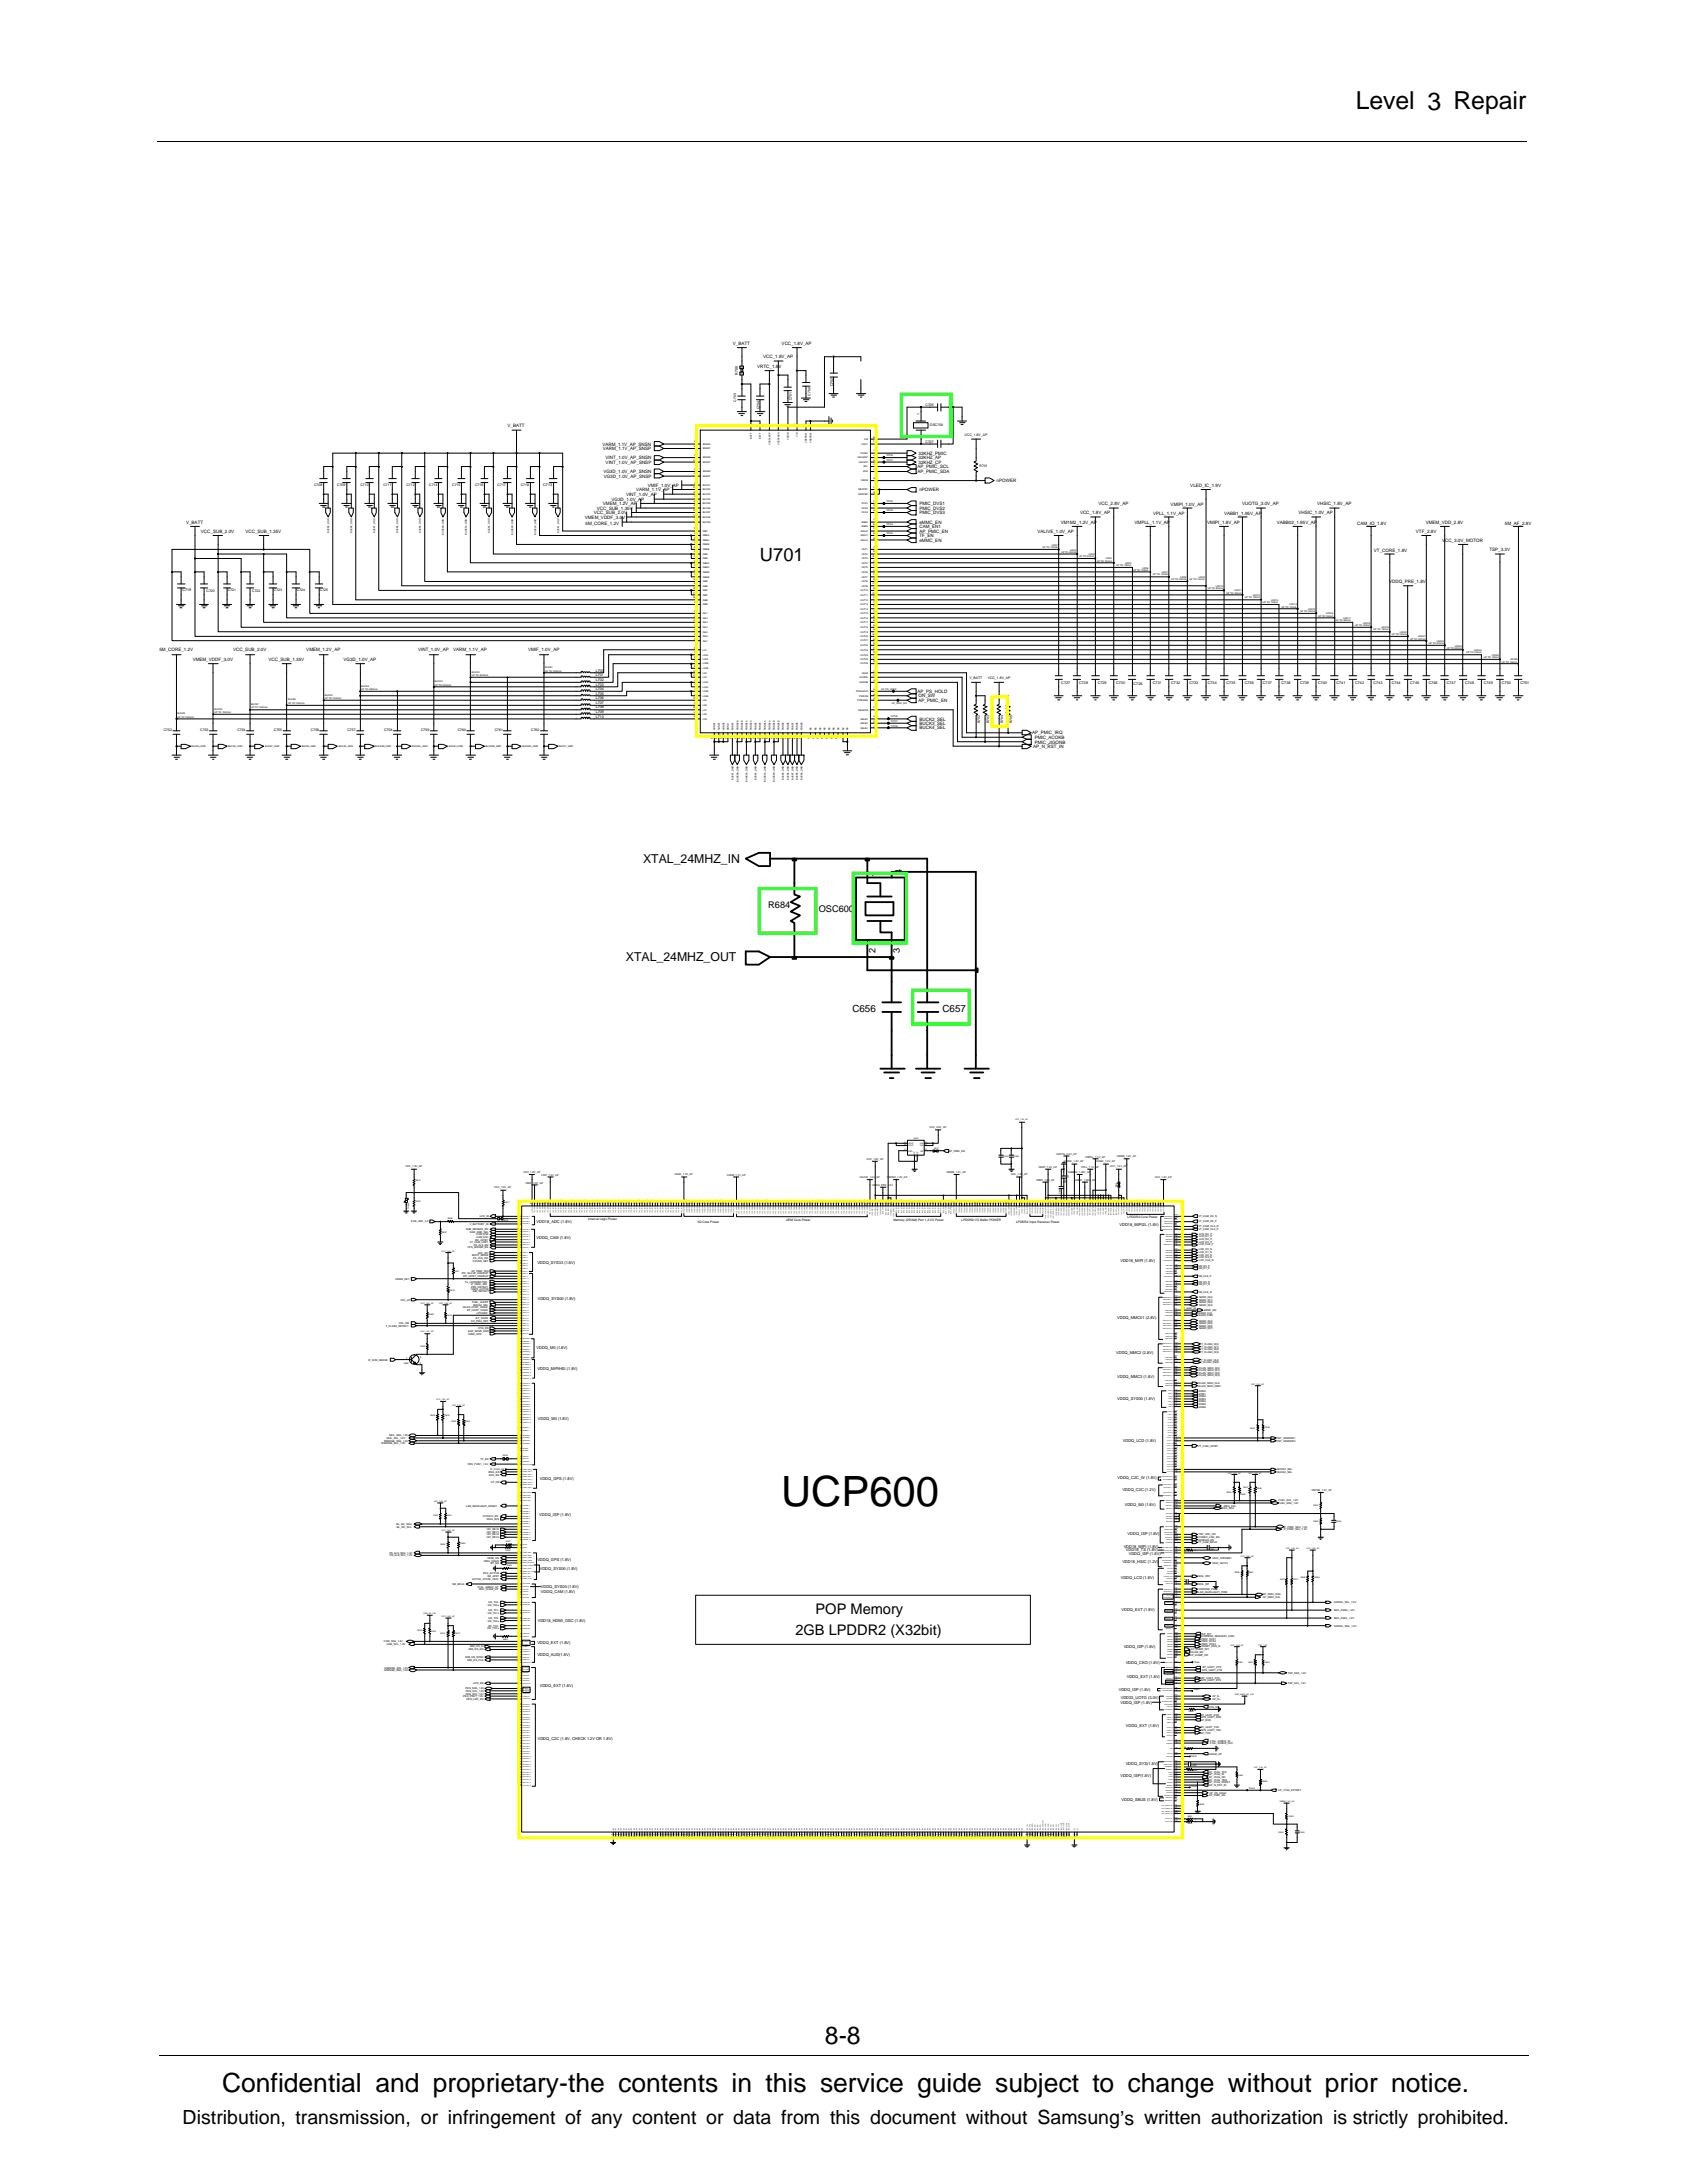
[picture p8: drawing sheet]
<svg xmlns="http://www.w3.org/2000/svg" width="216mm" height="279mm" viewBox="0 0 216 279" stroke-linecap="round" stroke-linejoin="round" font-family="sans-serif">
<defs><g id="words">
<text font-size="5.3" x="100" y="192.7">UCP600</text>
<text font-size="3.4" x="28.4" y="267.7">Confidential and proprietary-the contents in this service guide subject to change without prior notice.</text>
<g font-size="3.2">
<text x="173.5" y="14">Level 3 Repair</text>
<text x="105.6" y="261.6">8-8</text>
</g>
<text font-size="2.5" x="23.4" y="271.9">Distribution, transmission, or infringement of any content or data from this document without Samsung’s written authorization is strictly prohibited.</text>
<text font-size="2.3" x="97.3" y="71.8">U701</text>
<g font-size="1.9">
<text x="101.8" y="209.3">2GB LPDDR2 (X32bit)</text>
<text x="104.4" y="206.6">POP Memory</text>
</g>
<g font-size="1.6">
<text x="82.3" y="110.4">XTAL_24MHZ_IN</text>
<text x="80.1" y="123">XTAL_24MHZ_OUT</text>
</g>
<g font-size="1.3">
<text x="109.1" y="129.5">C656</text>
<text x="120.6" y="129.5">C657</text>
</g>
<g font-size="1.2">
<text x="112.3" y="112.3" transform="rotate(-90 112.3 112.3)">1</text>
<text x="115.4" y="111.8" transform="rotate(-90 115.4 111.8)">4</text>
<text x="98.3" y="116.2">R684</text>
<text x="104.8" y="116.7">OSC600</text>
<text x="112.1" y="121.9" transform="rotate(-90 112.1 121.9)">2</text>
<text x="115.2" y="121.9" transform="rotate(-90 115.2 121.9)">3</text>
</g>
<g font-size=".6">
<text x="93.8" y="44.1">V_BATT</text>
<text x="96.9" y="47.1">VRTC_1.8V</text>
<text x="97.7" y="45.9">VCC_1.8V_AP</text>
<text x="100" y="44.1">VCC_1.8V_AP</text>
<text x="65" y="54.7">V_BATT</text>
<text x="77.1" y="57">VARM_1.1V_AP_SNSN</text>
<text x="77.1" y="57.6">VARM_1.1V_AP_SNSP</text>
<text x="77.5" y="58.8">VINT_1.0V_AP_SNSN</text>
<text x="77.5" y="59.4">VINT_1.0V_AP_SNSP</text>
<text x="117.4" y="59.9">AP_PMIC_SCL</text>
<text x="117.6" y="58.2">32KHZ_PMIC</text>
<text x="117.6" y="58.8">32KHZ_AP</text>
<text x="117.6" y="59.4">32KHZ_CP</text>
<text x="76" y="65.8">VCC_SUB_2.0V</text>
<text x="76.4" y="65.2">VCC_SUB_1.35V</text>
<text x="77.2" y="64.7">VMEM_1.2V_AP</text>
<text x="77.2" y="60.6">VG3D_1.0V_AP_SNSN</text>
<text x="77.3" y="61.2">VG3D_1.0V_AP_SNSP</text>
<text x="78.3" y="64.1">VG3D_1.0V_AP</text>
<text x="80.1" y="63.5">VINT_1.0V_AP</text>
<text x="81.4" y="62.9">VARM_1.1V_AP</text>
<text x="82.9" y="62.3">VMIF_1.0V_AP</text>
<text x="117.4" y="60.6">AP_PMIC_SDA</text>
<text x="117.7" y="62.9">nPOWER</text>
<text x="117.7" y="64.7">PMIC_DVS1</text>
<text x="117.7" y="65.2">PMIC_DVS2</text>
<text x="117.7" y="65.8">PMIC_DVS3</text>
<text x="127.6" y="61.7">nPOWER</text>
<text x="138.2" y="65.8">VCC_1.8V_AP</text>
<text x="140.6" y="64.7">VCC_2.8V_AP</text>
<text x="147.6" y="65.9">VPLL_1.1V_AP</text>
<text x="149.8" y="64.8">VMIPI_1.0V_AP</text>
<text x="152.3" y="62.3">VLED_IC_1.9V</text>
<text x="156.7" y="65.9">VABB1_1.95V_AP</text>
<text x="159" y="64.7">VUOTG_3.0V_AP</text>
<text x="166.2" y="65.8">VHSIC_1.0V_AP</text>
<text x="168.6" y="64.7">VHSIC_1.8V_AP</text>
<text x="23.8" y="67">V_BATT</text>
<text x="25.7" y="68.2">VCC_SUB_2.0V</text>
<text x="31.4" y="68.2">VCC_SUB_1.35V</text>
<text x="74.8" y="66.4">VMEM_VDDF_3.0V</text>
<text x="74.9" y="67.2">5M_CORE_1.2V</text>
<text x="117.7" y="68.7">TF_EN</text>
<text x="117.7" y="67.6">CAM_EN1</text>
<text x="117.7" y="67">eMMC_EN</text>
<text x="117.7" y="68.2">AP_PMIC_EN</text>
<text x="117.7" y="69.3">eMMC_EN</text>
<text x="132.8" y="68.2">VALIVE_1.0V_AP</text>
<text x="135.8" y="67">VM1M2_1.2V_AP</text>
<text x="145.2" y="67">VMPLL_1.1V_AP</text>
<text x="154.5" y="67">VMIPI_1.8V_AP</text>
<text x="163.4" y="67">VABB02_1.95V_AP</text>
<text x="173.7" y="67.2">CAM_IO_1.8V</text>
<text x="175.8" y="70.7">VT_CORE_1.8V</text>
<text x="181.2" y="68.2">VTF_2.8V</text>
<text x="182.5" y="67">VMEM_VDD_2.8V</text>
<text x="184.6" y="69.3">VCC_3.0V_MOTOR</text>
<text x="190.6" y="70.5">TSP_3.3V</text>
<text x="192.6" y="67.2">5M_AF_2.8V</text>
<text x="177.8" y="74.6">VDDQ_PRE_1.8V</text>
<text x="20.4" y="83.4">5M_CORE_1.2V</text>
<text x="29.8" y="83.4">VCC_SUB_2.0V</text>
<text x="39.2" y="83.4">VMEM_1.2V_AP</text>
<text x="53.5" y="83.4">VINT_1.0V_AP</text>
<text x="58" y="83.4">VARM_1.1V_AP</text>
<text x="67.6" y="83.4">VMIF_1.0V_AP</text>
<text x="24.7" y="84.6">VMEM_VDDF_3.0V</text>
<text x="34.4" y="84.6">VCC_SUB_1.35V</text>
<text x="44" y="84.6">VG3D_1.0V_AP</text>
<text x="117.4" y="88.7">AP_PS_HOLD</text>
<text x="117.6" y="89.3">ON_SW</text>
<text x="117.6" y="89.8">AP_PMIC_EN</text>
<text x="117.7" y="92.2">BUCK2_SEL</text>
<text x="117.7" y="92.8">BUCK3_SEL</text>
<text x="117.7" y="93.4">BUCK4_SEL</text>
<text x="132.1" y="94">AP_PMIC_IRQ</text>
<text x="132.2" y="95.7">AP_N_RST_IN</text>
<text x="132.4" y="95.2">PMIC_JIGONB</text>
<text x="132.4" y="94.6">PMIC_ACOKB</text>
</g>
<g font-size=".5">
<text x="94.4" y="47.9" transform="rotate(-90 94.4 47.9)">R700</text>
<text x="106.6" y="49.5" transform="rotate(-90 106.6 49.5)">C702</text>
<text x="69.5" y="62.2">C713</text>
<text x="23.3" y="75.7">C719</text>
<text x="76.2" y="87.1">L702</text>
<text x="76.2" y="86">L700</text>
<text x="76.2" y="87.8">L703</text>
<text x="76.2" y="88.9">L705</text>
<text x="76.2" y="89.5">L706</text>
<text x="76.2" y="86.6">L701</text>
<text x="76.2" y="88.3">L704</text>
<text x="135.8" y="87.6">C727</text>
<text x="138.1" y="87.6">C728</text>
<text x="140.5" y="87.6">C729</text>
<text x="142.9" y="87.6">C730</text>
<text x="145.1" y="87.6">C726</text>
<text x="147.6" y="87.6">C731</text>
<text x="149.9" y="87.6">C732</text>
<text x="152.2" y="87.6">C733</text>
<text x="154.6" y="87.6">C734</text>
<text x="157" y="87.6">C735</text>
<text x="159.3" y="87.6">C736</text>
<text x="161.6" y="87.6">C737</text>
<text x="164" y="87.6">C738</text>
<text x="166.4" y="87.6">C739</text>
<text x="168.7" y="87.6">C740</text>
<text x="171" y="87.6">C741</text>
<text x="173.4" y="87.6">C742</text>
<text x="175.8" y="87.6">C743</text>
<text x="178.1" y="87.6">C744</text>
<text x="180.5" y="87.6">C745</text>
<text x="182.9" y="87.6">C746</text>
<text x="185.2" y="87.6">C747</text>
<text x="187.5" y="87.6">C748</text>
<text x="189.9" y="87.6">C749</text>
<text x="192.2" y="87.6">C750</text>
<text x="194.6" y="87.6">C751</text>
<text x="76.2" y="90.1">L707</text>
<text x="76.2" y="91.9">L710</text>
<text x="76.2" y="90.6">L708</text>
<text x="76.2" y="91.3">L709</text>
<text x="68.7" y="158.6">VDDQ_CAM (1.8V)</text>
<text x="68.7" y="156.5">VDD18_ADC (1.8V)</text>
<text x="68.8" y="161.8">VDDQ_SYS33 (1.8V)</text>
<text x="143.3" y="157">VDD18_MIPI2L (1.8V)</text>
<text x="143.4" y="161.5">VDD18_MIPI (1.8V)</text>
<text x="68.8" y="166.3">VDDQ_SYS00 (1.8V)</text>
<text x="68.7" y="172.6">VDDQ_M0 (1.8V)</text>
<text x="142.9" y="173.3">VDDQ_MMC2 (2.8V)</text>
<text x="143" y="168.8">VDDQ_MMC01 (2.8V)</text>
<text x="68.8" y="175.3">VDDQ_MIPIHSI (1.8V)</text>
<text x="143" y="179.2">VDDQ_SYS00 (1.8V)</text>
<text x="143" y="176.4">VDDQ_MMC3 (1.8V)</text>
<text x="68.8" y="181.8">VDDQ_M0 (1.8V)</text>
<text x="143.7" y="184.6">VDDQ_LCD (1.8V)</text>
<text x="69.1" y="189.4">VDDQ_GPS (1.8V)</text>
<text x="143" y="189.3">VDDQ_C2C_W (1.8V)</text>
<text x="143.6" y="190.8">VDDQ_C2C (1.2V)</text>
<text x="69" y="194.1">VDDQ_ISP (1.8V)</text>
<text x="144" y="192.7">VDDQ_M0 (1.8V)</text>
<text x="144.3" y="196.5">VDDQ_ISP (1.8V)</text>
<text x="68.8" y="199.7">VDDQ_GPS (1.8V)</text>
<text x="69.1" y="200.9">VDDQ_SYS00 (1.8V)</text>
<text x="69.2" y="203.2">VDDQ_SYS00 (1.8V)</text>
<text x="69.2" y="203.9">VDDQ_CAM (1.8V)</text>
<text x="143.4" y="202.1">VDDQ_LCD (1.8V)</text>
<text x="143.6" y="200">VDD18_HSIC (1.2V)</text>
<text x="143.8" y="198.1">VDD18_MIPI (1.8V)</text>
<text x="144.1" y="198.5">VDD18_TS (1.8V)</text>
<text x="144.5" y="199.1">VDDQ_ISP (1.8V)</text>
<text x="68.8" y="207.6">VDD18_HDMI_OSC (1.8V)</text>
<text x="143.5" y="206.2">VDDQ_EXT (1.8V)</text>
<text x="68.8" y="210.5">VDDQ_EXT (1.8V)</text>
<text x="68.8" y="211.9">VDDQ_AUD(1.8V)</text>
<text x="69.1" y="215.9">VDDQ_EXT (1.8V)</text>
<text x="143.8" y="210.9">VDDQ_ISP (1.8V)</text>
<text x="144.1" y="213">VDDQ_CKO (1.8V)</text>
<text x="144.2" y="214.8">VDDQ_EXT (1.8V)</text>
<text x="143.2" y="216.4">VDDQ_ISP (1.8V)</text>
<text x="143.4" y="218.1">VDDQ_ISP (1.8V)</text>
<text x="143.4" y="217.5">VDD33_UOTG (3.0V)</text>
<text x="144.1" y="221.1">VDDQ_EXT (1.8V)</text>
<text x="68.8" y="222.7">VDDQ_C2C (1.8V, CHECK 1.2V OR 1.8V)</text>
<text x="143.4" y="227.4">VDDQ_ISP(1.8V)</text>
<text x="144.1" y="225.9">VDDQ_SYS(1.8V)</text>
<text x="143.5" y="230.5">VDDQ_SBUS (1.8V)</text>
</g>
<g font-size=".4">
<text x="94.2" y="51.4" transform="rotate(-90 94.2 51.4)">C703</text>
<text x="97.2" y="52.4" transform="rotate(-90 97.2 52.4)">C704</text>
<text x="101.3" y="51.2" transform="rotate(-90 101.3 51.2)">C701</text>
<text x="103.7" y="50.6" transform="rotate(-90 103.7 50.6)">C700</text>
<text x="117.7" y="53.1" transform="rotate(-90 117.7 53.1)">1</text>
<text x="118.4" y="52">C705</text>
<text x="117.8" y="56.1" transform="rotate(-90 117.8 56.1)">2</text>
<text x="118.4" y="56.6">C707</text>
<text x="119" y="54.5">OSC700</text>
<text x="123.4" y="55.8">VCC_1.8V_AP</text>
<text x="125.4" y="59.8">R701</text>
<text x="40.2" y="62.2">C708</text>
<text x="43.2" y="62.2">C709</text>
<text x="46.1" y="62.2">C710</text>
<text x="49.1" y="62.2">C711</text>
<text x="52" y="62.2">C712</text>
<text x="54.9" y="62.2">C714</text>
<text x="57.9" y="62.2">C715</text>
<text x="60.8" y="62.2">C716</text>
<text x="63.7" y="62.2">C717</text>
<text x="66.7" y="62.2">C718</text>
<text x="26.4" y="75.8">C720</text>
<text x="29.2" y="75.7">C721</text>
<text x="32.3" y="75.8">C722</text>
<text x="35.1" y="75.7">C723</text>
<text x="38" y="75.7">C724</text>
<text x="40.9" y="75.7">C725</text>
<text x="124.1" y="86.8">V_BATT</text>
<text x="126.4" y="86.8">VCC_1.8V_AP</text>
<text x="21" y="93.6">C752</text>
<text x="25.6" y="93.6">C753</text>
<text x="30.4" y="93.6">C754</text>
<text x="35.1" y="93.6">C755</text>
<text x="39.8" y="93.6">C756</text>
<text x="44.5" y="93.6">C757</text>
<text x="49.1" y="93.6">C758</text>
<text x="53.9" y="93.6">C759</text>
<text x="58.6" y="93.6">C760</text>
<text x="63.3" y="93.6">C761</text>
<text x="68" y="93.6">C762</text>
<text x="125.4" y="92.6" transform="rotate(-90 125.4 92.6)">R702</text>
<text x="126.6" y="92.6" transform="rotate(-90 126.6 92.6)">R703</text>
<text x="128.4" y="92.6" transform="rotate(-90 128.4 92.6)">R704</text>
<text x="129.5" y="92.6" transform="rotate(-90 129.5 92.6)">R705</text>
<text x="144.3" y="155.9">LPDDR2 Core Power</text>
<text x="75.3" y="156.1">Internal Logic Power</text>
<text x="89.3" y="156.5">3D Core Power</text>
<text x="100.6" y="156.2">ARM Core Power</text>
<text x="114.3" y="156.2">Memory (DRAM) Port 1,2 I/O Power</text>
<text x="123.1" y="156.2">LPDDR2 I/O Buffer POWER</text>
<text x="130" y="156.5">LPDDR2 Input Receiver Power</text>
</g>
<g font-size=".3">
<text x="88.8" y="59">H10</text>
<text x="88.8" y="58.4">J10</text>
<text x="88.9" y="56.6">K8</text>
<text x="88.9" y="57.2">K9</text>
<text x="89.9" y="58.7">SNS3N</text>
<text x="89.9" y="56.9">SNS2N</text>
<text x="89.9" y="57.5">SNS2P</text>
<text x="89.9" y="59.2">SNS3P</text>
<text x="96" y="54.6" transform="rotate(-90 96 54.6)">L</text>
<text x="96" y="54.5" transform="rotate(-90 96 54.5)">3</text>
<text x="96.2" y="56.2" transform="rotate(-90 96.2 56.2)">BATT</text>
<text x="97.1" y="54.4" transform="rotate(-90 97.1 54.4)">3</text>
<text x="97.1" y="54.7" transform="rotate(-90 97.1 54.7)">M</text>
<text x="97.4" y="56.2" transform="rotate(-90 97.4 56.2)">BATT</text>
<text x="98.3" y="54.6" transform="rotate(-90 98.3 54.6)">J</text>
<text x="98.3" y="54.5" transform="rotate(-90 98.3 54.5)">4</text>
<text x="98.6" y="56.9" transform="rotate(-90 98.6 56.9)">VCC32KCP</text>
<text x="99.5" y="54.5" transform="rotate(-90 99.5 54.5)">5</text>
<text x="99.5" y="54.7" transform="rotate(-90 99.5 54.7)">K</text>
<text x="99.8" y="56.9" transform="rotate(-90 99.8 56.9)">VCCP32KH</text>
<text x="100.6" y="54.5" transform="rotate(-90 100.6 54.5)">6</text>
<text x="100.6" y="54.7" transform="rotate(-90 100.6 54.7)">K</text>
<text x="101" y="56.3" transform="rotate(-90 101 56.3)">VCOIN</text>
<text x="101.8" y="54.4" transform="rotate(-90 101.8 54.4)">9</text>
<text x="101.8" y="54.7" transform="rotate(-90 101.8 54.7)">G</text>
<text x="102.1" y="55.9" transform="rotate(-90 102.1 55.9)">VIO</text>
<text x="103" y="54.4" transform="rotate(-90 103 54.4)">4</text>
<text x="103" y="54.7" transform="rotate(-90 103 54.7)">H</text>
<text x="103.3" y="56.7" transform="rotate(-90 103.3 56.7)">VSETB51</text>
<text x="103.6" y="54.4" transform="rotate(-90 103.6 54.4)">5</text>
<text x="103.6" y="54.7" transform="rotate(-90 103.6 54.7)">H</text>
<text x="103.8" y="56.7" transform="rotate(-90 103.8 56.7)">VSETB52</text>
<text x="109.7" y="58.7">32KHZAP</text>
<text x="109.9" y="59.2">32KHCP</text>
<text x="110.1" y="58.1">P32KH</text>
<text x="110.3" y="56.9">XOUT</text>
<text x="110.5" y="59.8">SCL</text>
<text x="110.6" y="56.3">XIN</text>
<text x="111.8" y="56">M4</text>
<text x="111.8" y="59">K4</text>
<text x="111.8" y="58.4">J6</text>
<text x="111.8" y="59.6">J8</text>
<text x="111.8" y="56.6">L4</text>
<text x="111.8" y="57.8">J5</text>
<text x="113.4" y="58.4">TP700</text>
<text x="113.4" y="59">TP701</text>
<text x="88.8" y="62.5">K10</text>
<text x="88.8" y="63.1">G10</text>
<text x="88.8" y="65.4">D11</text>
<text x="88.8" y="64.2">E11</text>
<text x="88.8" y="60.7">G3</text>
<text x="88.9" y="61.9">C2</text>
<text x="88.9" y="64.8">B2</text>
<text x="88.9" y="60.1">H3</text>
<text x="88.9" y="63.7">F3</text>
<text x="89.9" y="62.8">BUCK2</text>
<text x="89.9" y="63.4">BUCK3</text>
<text x="89.9" y="61">SNS4P</text>
<text x="89.9" y="62.2">BUCK1</text>
<text x="89.9" y="65.1">BUCK6</text>
<text x="89.9" y="64">BUCK4</text>
<text x="89.9" y="60.5">SNS4N</text>
<text x="89.9" y="64.6">BUCK5</text>
<text x="89.9" y="65.7">BUCK7</text>
<text x="109.9" y="62.8">MRSTB1</text>
<text x="109.9" y="63.4">MRSTB2</text>
<text x="110.2" y="61.6">ONOB</text>
<text x="110.3" y="64.6">DVS1</text>
<text x="110.3" y="65.7">DVS3</text>
<text x="110.3" y="65.1">DVS2</text>
<text x="110.5" y="60.5">SDA</text>
<text x="111.8" y="61.3">E7</text>
<text x="111.8" y="65.4">H8</text>
<text x="111.8" y="63.1">G7</text>
<text x="111.8" y="64.8">G8</text>
<text x="111.8" y="62.5">F7</text>
<text x="111.8" y="64.2">F8</text>
<text x="111.8" y="60.1">J9</text>
<text x="113.4" y="64.2">TP702</text>
<text x="113.4" y="65.4">TP703</text>
<text x="42.1" y="68.2" transform="rotate(-90 42.1 68.2)">BUCK9_GND</text>
<text x="45.1" y="68.2" transform="rotate(-90 45.1 68.2)">BUCK8_GND</text>
<text x="48" y="68.2" transform="rotate(-90 48 68.2)">BUCK7_GND</text>
<text x="51" y="68.2" transform="rotate(-90 51 68.2)">BUCK6_GND</text>
<text x="53.9" y="68.2" transform="rotate(-90 53.9 68.2)">BUCK5_GND</text>
<text x="56.8" y="68.4" transform="rotate(-90 56.8 68.4)">BUCK4B_GND</text>
<text x="59.8" y="68.4" transform="rotate(-90 59.8 68.4)">BUCK4A_GND</text>
<text x="62.7" y="68.2" transform="rotate(-90 62.7 68.2)">BUCK3_GND</text>
<text x="65.7" y="68.4" transform="rotate(-90 65.7 68.4)">BUCK2B_GND</text>
<text x="68.6" y="68.4" transform="rotate(-90 68.6 68.4)">BUCK2A_GND</text>
<text x="71.6" y="68.2" transform="rotate(-90 71.6 68.2)">BUCK1_GND</text>
<text x="88.8" y="66">L11</text>
<text x="88.8" y="70.7">J11</text>
<text x="88.8" y="71.3">J12</text>
<text x="88.8" y="70.1">M7</text>
<text x="88.8" y="69">M8</text>
<text x="88.8" y="71.9">G1</text>
<text x="88.9" y="67.8">D2</text>
<text x="88.9" y="66.6">J3</text>
<text x="88.9" y="69.6">L7</text>
<text x="88.9" y="68.3">L8</text>
<text x="89.9" y="71">INB3</text>
<text x="89.9" y="71.6">INB3</text>
<text x="89.9" y="66.9">BUCK9</text>
<text x="89.9" y="70.4">INB2B</text>
<text x="89.9" y="69.2">INB2A</text>
<text x="89.9" y="69.8">INB2B</text>
<text x="89.9" y="68.6">INB2A</text>
<text x="89.9" y="66.3">BUCK8</text>
<text x="89.9" y="68.1">INB1</text>
<text x="110.2" y="68.1">ENL20</text>
<text x="110.2" y="68.6">ENL21</text>
<text x="110.2" y="69.2">ENL22</text>
<text x="110.3" y="66.9">ENB8</text>
<text x="110.3" y="70.4">OUT1</text>
<text x="110.3" y="67.5">ENB9</text>
<text x="110.3" y="71">OUT2</text>
<text x="110.3" y="71.6">OUT3</text>
<text x="111.7" y="71.3">B10</text>
<text x="111.8" y="66.6">C3</text>
<text x="111.8" y="70.1">C5</text>
<text x="111.8" y="67.2">B3</text>
<text x="111.8" y="70.7">B4</text>
<text x="111.8" y="67.8">D3</text>
<text x="111.8" y="68.3">E3</text>
<text x="111.8" y="69">E4</text>
<text x="111.8" y="71.9">C8</text>
<text x="113.4" y="68.3">TP705</text>
<text x="113.4" y="67.2">TP704</text>
<text x="133.4" y="70.1">UP TO 150mA</text>
<text x="134.6" y="69.9">LDO1</text>
<text x="135.8" y="70.7">UP TO 450mA</text>
<text x="137" y="70.5">LDO2</text>
<text x="138.1" y="71.4">UP TO 300mA</text>
<text x="139.3" y="71">LDO3</text>
<text x="140.4" y="71.9">UP TO 150mA</text>
<text x="141.5" y="71.6">LDO4</text>
<text x="88.8" y="76.6">M11</text>
<text x="88.8" y="75.4">B11</text>
<text x="88.8" y="76">C11</text>
<text x="88.8" y="74.2">E12</text>
<text x="88.8" y="72.5">G2</text>
<text x="88.9" y="73">H1</text>
<text x="88.9" y="74.8">B1</text>
<text x="88.9" y="73.6">H2</text>
<text x="88.9" y="77.1">L2</text>
<text x="89.9" y="76.9">INB8</text>
<text x="89.9" y="77.5">INB9</text>
<text x="89.9" y="73.3">INB4B</text>
<text x="89.9" y="73.9">INB4B</text>
<text x="89.9" y="72.7">INB4A</text>
<text x="89.9" y="72.1">INB4A</text>
<text x="89.9" y="75.7">INB7</text>
<text x="89.9" y="75.1">INB6</text>
<text x="89.9" y="74.5">INB5</text>
<text x="89.9" y="76.2">INB7</text>
<text x="110.1" y="75.7">OUT10</text>
<text x="110.1" y="76.9">OUT12</text>
<text x="110.1" y="77.5">OUT13</text>
<text x="110.1" y="76.2">OUT11</text>
<text x="110.3" y="73.9">OUT7</text>
<text x="110.3" y="72.7">OUT5</text>
<text x="110.3" y="74.5">OUT8</text>
<text x="110.3" y="73.3">OUT6</text>
<text x="110.3" y="72.1">OUT4</text>
<text x="110.3" y="75.1">OUT9</text>
<text x="111.7" y="76">D10</text>
<text x="111.7" y="74.8">C10</text>
<text x="111.8" y="73.6">C4</text>
<text x="111.8" y="74.2">B5</text>
<text x="111.8" y="75.4">B9</text>
<text x="111.8" y="73">D5</text>
<text x="111.8" y="76.6">D8</text>
<text x="111.8" y="77.7">D9</text>
<text x="111.8" y="72.5">C6</text>
<text x="111.8" y="77.1">C9</text>
<text x="142.9" y="72.5">UP TO 150mA</text>
<text x="144" y="72.2">LDO5</text>
<text x="145" y="73">UP TO 150mA</text>
<text x="146.2" y="72.8">LDO6</text>
<text x="147.6" y="73.6">UP TO 150mA</text>
<text x="148.7" y="73.4">LDO7</text>
<text x="149.9" y="74.3">UP TO 300mA</text>
<text x="151.1" y="74">LDO8</text>
<text x="152.2" y="74.3">UP TO 150mA</text>
<text x="153.4" y="74">LDO9</text>
<text x="154.6" y="75.4">UP TO 300mA</text>
<text x="155.6" y="75.1">LDO10</text>
<text x="157" y="76">UP TO 150mA</text>
<text x="158" y="75.7">LDO11</text>
<text x="159.3" y="76.6">UP TO 150mA</text>
<text x="160.4" y="76.3">LDO12</text>
<text x="161.6" y="77.2">UP TO 150mA</text>
<text x="162.7" y="76.9">LDO13</text>
<text x="164" y="77.8">UP TO 150mA</text>
<text x="165" y="77.5">LDO14</text>
<text x="88.8" y="79.5">A10</text>
<text x="88.9" y="81.9">A4</text>
<text x="88.9" y="78.3">A5</text>
<text x="88.9" y="78.9">A6</text>
<text x="88.9" y="81.2">A7</text>
<text x="88.9" y="80.1">A8</text>
<text x="88.9" y="80.6">A9</text>
<text x="88.9" y="83">D1</text>
<text x="88.9" y="83.6">L9</text>
<text x="89.9" y="83.9">LX2A</text>
<text x="89.9" y="79.8">INL3</text>
<text x="89.9" y="82.1">INL7</text>
<text x="89.9" y="78.6">INL1</text>
<text x="89.9" y="79.2">INL2</text>
<text x="89.9" y="81.6">INL6</text>
<text x="89.9" y="80.4">INL4</text>
<text x="89.9" y="81">INL5</text>
<text x="89.9" y="83.3">LX1</text>
<text x="110.1" y="79.8">OUT17</text>
<text x="110.1" y="82.7">OUT22</text>
<text x="110.1" y="82.1">OUT21</text>
<text x="110.1" y="78.6">OUT15</text>
<text x="110.1" y="80.4">OUT18</text>
<text x="110.1" y="83.3">OUT23</text>
<text x="110.1" y="78">OUT14</text>
<text x="110.1" y="83.9">OUT24</text>
<text x="110.1" y="79.2">OUT16</text>
<text x="110.1" y="81">OUT19</text>
<text x="110.1" y="81.6">OUT20</text>
<text x="111.7" y="81.2">E10</text>
<text x="111.8" y="79.5">B6</text>
<text x="111.8" y="82.4">B7</text>
<text x="111.8" y="81.9">B8</text>
<text x="111.8" y="80.6">E6</text>
<text x="111.8" y="83.6">E8</text>
<text x="111.8" y="78.9">E9</text>
<text x="111.8" y="78.3">D4</text>
<text x="111.8" y="80.1">D6</text>
<text x="111.8" y="83">D7</text>
<text x="166.4" y="78.4">UP TO 150mA</text>
<text x="167.4" y="78">LDO15</text>
<text x="168.7" y="79">UP TO 150mA</text>
<text x="169.7" y="78.6">LDO16</text>
<text x="170.9" y="79.5">UP TO 300mA</text>
<text x="172" y="79.3">LDO17</text>
<text x="173.4" y="80.1">UP TO 150mA</text>
<text x="174.5" y="79.8">LDO18</text>
<text x="175.8" y="80.7">UP TO 150mA</text>
<text x="176.8" y="80.4">LDO19</text>
<text x="178.1" y="81.3">UP TO 150mA</text>
<text x="179.1" y="81">LDO20</text>
<text x="180.5" y="81.9">UP TO 300mA</text>
<text x="181.5" y="81.6">LDO21</text>
<text x="182.9" y="82.5">UP TO 300mA</text>
<text x="183.9" y="82.1">LDO22</text>
<text x="185.2" y="83.1">UP TO 300mA</text>
<text x="186.2" y="82.8">LDO23</text>
<text x="187.7" y="83.6">UP TO 150mA</text>
<text x="188.7" y="83.4">LDO24</text>
<text x="190.9" y="83.9">LDO25</text>
<text x="36.9" y="89.6">BUCK6</text>
<text x="41.6" y="89.5">UP TO 1500mA</text>
<text x="41.6" y="89">BUCK5</text>
<text x="46.2" y="88.3">UP TO 5000mA</text>
<text x="46.2" y="87.9">BUCK4</text>
<text x="55.7" y="87.3">BUCK3</text>
<text x="55.7" y="87.8">UP TO 2500mA</text>
<text x="60.4" y="86.6">UP TO 5000mA</text>
<text x="60.4" y="86.1">BUCK2</text>
<text x="69.8" y="86">UP TO 1500mA</text>
<text x="69.8" y="85.5">BUCK1</text>
<text x="88.8" y="86">H11</text>
<text x="88.8" y="86.5">H12</text>
<text x="88.8" y="89.5">D12</text>
<text x="88.8" y="85.4">M6</text>
<text x="88.8" y="84.2">M9</text>
<text x="88.9" y="88.3">J1</text>
<text x="88.9" y="88.9">J2</text>
<text x="88.9" y="84.7">L6</text>
<text x="88.9" y="87.1">F1</text>
<text x="88.9" y="87.7">F2</text>
<text x="89.9" y="89.2">LX4B</text>
<text x="89.9" y="85.6">LX2B</text>
<text x="89.9" y="84.5">LX2A</text>
<text x="89.9" y="85">LX2B</text>
<text x="89.9" y="86.2">LX3</text>
<text x="89.9" y="86.8">LX3</text>
<text x="89.9" y="87.4">LX4A</text>
<text x="89.9" y="88">LX4A</text>
<text x="89.9" y="88.6">LX4B</text>
<text x="89.9" y="89.7">LX5</text>
<text x="109.6" y="88.6">PWRHOLD</text>
<text x="109.7" y="89.7">PWRREQ</text>
<text x="110" y="87.4">JIGONB</text>
<text x="110" y="89.2">PWRON</text>
<text x="110" y="86.8">ACOKB</text>
<text x="110.1" y="85">OUT26</text>
<text x="110.1" y="84.5">OUT25</text>
<text x="110.3" y="86.2">IRQB</text>
<text x="111.8" y="87.1">G4</text>
<text x="111.8" y="88.9">G5</text>
<text x="111.8" y="84.7">E5</text>
<text x="111.8" y="89.5">H9</text>
<text x="111.8" y="88.3">G6</text>
<text x="111.8" y="84.2">C7</text>
<text x="111.8" y="86.5">F4</text>
<text x="111.8" y="86">F6</text>
<text x="112.8" y="88.3">AP_PS_HOLD</text>
<text x="189.9" y="84.2">UP TO 150mA</text>
<text x="192.2" y="84.8">UP TO 150mA</text>
<text x="193.3" y="84.5">LDO26</text>
<text x="22.7" y="91.4">BUCK9</text>
<text x="22.7" y="91.9">UP TO 1500mA</text>
<text x="24.5" y="95.6">BUCK9_GND</text>
<text x="27.5" y="90.8">BUCK8</text>
<text x="27.5" y="91.3">UP TO 1500mA</text>
<text x="29.2" y="95.6">BUCK8_GND</text>
<text x="32.1" y="90.3">BUCK7</text>
<text x="32.1" y="90.6">UP TO 1500mA</text>
<text x="33.9" y="95.6">BUCK7_GND</text>
<text x="36.9" y="90.1">UP TO 1500mA</text>
<text x="38.6" y="95.6">BUCK6_GND</text>
<text x="43.4" y="95.6">BUCK5_GND</text>
<text x="48" y="95.6">BUCK4B_GND</text>
<text x="52.7" y="95.6">BUCK4A_GND</text>
<text x="57.4" y="95.6">BUCK3_GND</text>
<text x="62.1" y="95.6">BUCK2B_GND</text>
<text x="66.9" y="95.6">BUCK2A_GND</text>
<text x="71.5" y="95.6">BUCK1_GND</text>
<text x="88.8" y="90.6">B12</text>
<text x="88.8" y="91.2">L12</text>
<text x="88.8" y="91.8">M2</text>
<text x="88.9" y="90">A2</text>
<text x="89.9" y="92.1">LX9</text>
<text x="89.9" y="91.5">LX8</text>
<text x="89.9" y="90.4">LX6</text>
<text x="89.9" y="91">LX7</text>
<text x="91.2" y="94.6" transform="rotate(-90 91.2 94.6)">F11</text>
<text x="91.5" y="93.5" transform="rotate(-90 91.5 93.5)">AGND1</text>
<text x="91.8" y="94.6" transform="rotate(-90 91.8 94.6)">F12</text>
<text x="92.1" y="93.5" transform="rotate(-90 92.1 93.5)">AGND1</text>
<text x="92.4" y="94.6" transform="rotate(-90 92.4 94.6)">F10</text>
<text x="92.7" y="93.5" transform="rotate(-90 92.7 93.5)">AGND2</text>
<text x="93" y="94.5" transform="rotate(-90 93 94.5)">F9</text>
<text x="93.3" y="93.5" transform="rotate(-90 93.3 93.5)">DGND</text>
<text x="93.6" y="94.5" transform="rotate(-90 93.6 94.5)">C1</text>
<text x="93.9" y="93.5" transform="rotate(-90 93.9 93.5)">PGND1</text>
<text x="94.2" y="94.5" transform="rotate(-90 94.2 94.5)">L5</text>
<text x="94.5" y="93.5" transform="rotate(-90 94.5 93.5)">PGND2B</text>
<text x="94.7" y="94.6" transform="rotate(-90 94.7 94.6)">M5</text>
<text x="95.1" y="93.5" transform="rotate(-90 95.1 93.5)">PGND2B</text>
<text x="95.3" y="94.6" transform="rotate(-90 95.3 94.6)">L10</text>
<text x="95.7" y="93.5" transform="rotate(-90 95.7 93.5)">PGND2A</text>
<text x="96" y="94.2" transform="rotate(-90 96 94.2)">0</text>
<text x="96" y="94.6" transform="rotate(-90 96 94.6)">M1</text>
<text x="96.2" y="93.5" transform="rotate(-90 96.2 93.5)">PGND2A</text>
<text x="96.5" y="94.2" transform="rotate(-90 96.5 94.2)">1</text>
<text x="96.5" y="94.6" transform="rotate(-90 96.5 94.6)">G1</text>
<text x="96.8" y="93.5" transform="rotate(-90 96.8 93.5)">PGND3</text>
<text x="97.1" y="94.2" transform="rotate(-90 97.1 94.2)">2</text>
<text x="97.1" y="94.6" transform="rotate(-90 97.1 94.6)">G1</text>
<text x="97.4" y="93.5" transform="rotate(-90 97.4 93.5)">PGND3</text>
<text x="97.7" y="94.5" transform="rotate(-90 97.7 94.5)">E1</text>
<text x="98" y="93.5" transform="rotate(-90 98 93.5)">PGND4A</text>
<text x="98.3" y="94.5" transform="rotate(-90 98.3 94.5)">E2</text>
<text x="98.6" y="93.5" transform="rotate(-90 98.6 93.5)">PGND4A</text>
<text x="98.8" y="94.5" transform="rotate(-90 98.8 94.5)">K1</text>
<text x="99.2" y="93.5" transform="rotate(-90 99.2 93.5)">PGND4B</text>
<text x="99.5" y="94.5" transform="rotate(-90 99.5 94.5)">K2</text>
<text x="99.8" y="93.5" transform="rotate(-90 99.8 93.5)">PGND4B</text>
<text x="100.1" y="94.6" transform="rotate(-90 100.1 94.6)">C12</text>
<text x="100.3" y="93.5" transform="rotate(-90 100.3 93.5)">PGND5</text>
<text x="100.6" y="94.5" transform="rotate(-90 100.6 94.5)">A3</text>
<text x="101" y="93.5" transform="rotate(-90 101 93.5)">PGND6</text>
<text x="101.2" y="94.6" transform="rotate(-90 101.2 94.6)">A11</text>
<text x="101.6" y="93.5" transform="rotate(-90 101.6 93.5)">PGND7</text>
<text x="101.8" y="94.6" transform="rotate(-90 101.8 94.6)">K12</text>
<text x="102.1" y="93.5" transform="rotate(-90 102.1 93.5)">PGND8</text>
<text x="102.4" y="94.5" transform="rotate(-90 102.4 94.5)">L1</text>
<text x="102.7" y="93.5" transform="rotate(-90 102.7 93.5)">PGND9</text>
<text x="103.6" y="94.5" transform="rotate(-90 103.6 94.5)">A1</text>
<text x="103.8" y="93.5" transform="rotate(-90 103.8 93.5)">NC</text>
<text x="104.2" y="94.6" transform="rotate(-90 104.2 94.6)">A12</text>
<text x="104.5" y="93.5" transform="rotate(-90 104.5 93.5)">NC</text>
<text x="104.8" y="94.5" transform="rotate(-90 104.8 94.5)">K3</text>
<text x="105.1" y="93.5" transform="rotate(-90 105.1 93.5)">NC</text>
<text x="105.3" y="94.5" transform="rotate(-90 105.3 94.5)">K7</text>
<text x="105.6" y="93.5" transform="rotate(-90 105.6 93.5)">NC</text>
<text x="106" y="94.6" transform="rotate(-90 106 94.6)">K11</text>
<text x="106.2" y="93.5" transform="rotate(-90 106.2 93.5)">NC</text>
<text x="106.6" y="94.6" transform="rotate(-90 106.6 94.6)">M1</text>
<text x="106.8" y="93.5" transform="rotate(-90 106.8 93.5)">NC</text>
<text x="107.1" y="94.2" transform="rotate(-90 107.1 94.2)">2</text>
<text x="107.1" y="94.6" transform="rotate(-90 107.1 94.6)">M1</text>
<text x="107.4" y="93.5" transform="rotate(-90 107.4 93.5)">NC</text>
<text x="107.7" y="94.4" transform="rotate(-90 107.7 94.4)">1</text>
<text x="108" y="93.5" transform="rotate(-90 108 93.5)">NC</text>
<text x="108.3" y="94.4" transform="rotate(-90 108.3 94.4)">2</text>
<text x="108.6" y="93.5" transform="rotate(-90 108.6 93.5)">NC</text>
<text x="109.9" y="91">RESETB</text>
<text x="110.1" y="93.3">SELB4</text>
<text x="110.1" y="92.1">SELB2</text>
<text x="110.1" y="92.7">SELB3</text>
<text x="111.8" y="91.8">H6</text>
<text x="111.8" y="92.4">H7</text>
<text x="111.8" y="90.6">F5</text>
<text x="111.8" y="93">J7</text>
<text x="114" y="93">TP708</text>
<text x="114" y="92.4">TP707</text>
<text x="114" y="91.8">TP706</text>
<text x="114.2" y="90">AP_PMIC_EN</text>
<text x="93.9" y="99.8" transform="rotate(-90 93.9 99.8)">BUCK1_GND</text>
<text x="94.5" y="100" transform="rotate(-90 94.5 100)">BUCK2B_GND</text>
<text x="95.7" y="100" transform="rotate(-90 95.7 100)">BUCK2A_GND</text>
<text x="96.8" y="99.8" transform="rotate(-90 96.8 99.8)">BUCK3_GND</text>
<text x="98" y="100" transform="rotate(-90 98 100)">BUCK4A_GND</text>
<text x="99.2" y="100" transform="rotate(-90 99.2 100)">BUCK4B_GND</text>
<text x="100.3" y="99.8" transform="rotate(-90 100.3 99.8)">BUCK5_GND</text>
<text x="101" y="99.8" transform="rotate(-90 101 99.8)">BUCK6_GND</text>
<text x="101.6" y="99.8" transform="rotate(-90 101.6 99.8)">BUCK7_GND</text>
<text x="102.1" y="99.8" transform="rotate(-90 102.1 99.8)">BUCK8_GND</text>
<text x="102.7" y="99.8" transform="rotate(-90 102.7 99.8)">BUCK9_GND</text>
<text x="129.9" y="143.4">VCC_1.8V_AP</text>
<text x="51.9" y="149.4">VCC_1.8V_AP</text>
<text x="110.9" y="148.4">VCC_1.8V_AP</text>
<text x="115.8" y="146.3">A1</text>
<text x="115.8" y="146.6">B1</text>
<text x="115.8" y="147.2">C1</text>
<text x="116.2" y="147.4">GND</text>
<text x="116.2" y="146.4">VOUT</text>
<text x="116.9" y="145.8">U601</text>
<text x="117.3" y="148" transform="rotate(-90 117.3 148)">2</text>
<text x="117.5" y="147.8" transform="rotate(-90 117.5 147.8)">NC</text>
<text x="117.6" y="148" transform="rotate(-90 117.6 148)">1</text>
<text x="117.7" y="146.4">VIN</text>
<text x="117.8" y="147.4">ON</text>
<text x="118.3" y="147.2">C2</text>
<text x="118.3" y="146.3">A2</text>
<text x="118.3" y="146.6">B2</text>
<text x="119" y="144.4">VCC_2.8V_AP</text>
<text x="119.5" y="147">R611</text>
<text x="121.4" y="147.4">AP_PMIC_EN</text>
<text x="128.4" y="148.1">C649</text>
<text x="129.8" y="148.1">C650</text>
<text x="132.9" y="149.5">VMIPI_1.0V_AP</text>
<text x="135.1" y="147.8">VUOTG_3.0V_AP</text>
<text x="136.2" y="148.7">VHSIC_1.8V_AP</text>
<text x="138.4" y="149.5">VPLL_1.1V_AP</text>
<text x="138.9" y="148.2">VMPLL_1.1V_AP</text>
<text x="140.3" y="148.7">VHSIC_1.0V_AP</text>
<text x="142" y="149.4">VCC_1.8V_AP</text>
<text x="142.9" y="148.1">VMEM_1.2V_AP</text>
<text x="52.3" y="154.7" transform="rotate(-90 52.3 154.7)">TH600</text>
<text x="53.2" y="151.2">R612</text>
<text x="53.2" y="153.9">R615</text>
<text x="61.4" y="155.8">LCD_ID</text>
<text x="63.2" y="152.1">VCC_1.8V_AP</text>
<text x="64.6" y="154">R617</text>
<text x="67" y="150.1">VCC_1.8V_AP</text>
<text x="67.2" y="151.5">VMIF_1.0V_AP</text>
<text x="69.3" y="150.5">VINT_1.0V_AP</text>
<text x="86.3" y="150.4">VG3D_1.0V_AP</text>
<text x="93" y="150.5">VARM_1.1V_AP</text>
<text x="110" y="150.7">VALIVE_1.0V_AP</text>
<text x="111.6" y="151.8">VDDQ_PRE_1.8V</text>
<text x="113.5" y="150.7">VM1M2_1.2V_AP</text>
<text x="121.1" y="150.1">VMEM_1.2V_AP</text>
<text x="129.3" y="150.4">VCC_1.8V_AP</text>
<text x="132.6" y="151.1">VMIPI_1.8V_AP</text>
<text x="135.7" y="152.8" transform="rotate(-90 135.7 152.8)">C652</text>
<text x="136.4" y="151.5" transform="rotate(-90 136.4 151.5)">C651</text>
<text x="136.7" y="150.1">VABB02_1.95V_AP</text>
<text x="136.8" y="150.8" transform="rotate(-90 136.8 150.8)">10V</text>
<text x="137.5" y="151.2">VABB1_1.95V_AP</text>
<text x="143" y="152" transform="rotate(-90 143 152)">R614</text>
<text x="147.8" y="150.7">VCC_1.8V_AP</text>
<text x="153.4" y="155.8">VT_CAM_D0_N</text>
<text x="52.6" y="156.5">EAR_ADC_3.5</text>
<text x="56.5" y="160.2">VCC_1.8V_AP</text>
<text x="56.6" y="157.8">R697</text>
<text x="57.3" y="156">R696</text>
<text x="59.6" y="157.4">SUB_MICBIAS_EN</text>
<text x="59.8" y="159.8">VPS_SOUND_EN</text>
<text x="60.1" y="156.8">V_BATTERY_ID</text>
<text x="60.1" y="159.1">VT_CAM_nRST</text>
<text x="60.2" y="157.8">EAR_GND_SEL</text>
<text x="60.4" y="160.8">BOOT_MODE</text>
<text x="60.5" y="161.5">COVER_DET</text>
<text x="60.6" y="161.1">PS_ALS_INT</text>
<text x="60.6" y="159.4">PS_ALS_EN</text>
<text x="60.8" y="158.8">5M_nSTBY</text>
<text x="61" y="158.4">CAM_EN1</text>
<text x="61" y="158.1">CAM_EN2</text>
<text x="61.1" y="160.4">ACC_INT</text>
<text x="64.4" y="156.2">R618</text>
<text x="153.4" y="157.4">VT_CAM_CLK_P</text>
<text x="153.4" y="156.5">VT_CAM_D0_P</text>
<text x="153.4" y="157.1">VT_CAM_CLK_N</text>
<text x="153.4" y="159.3">LCD_CLK_P</text>
<text x="153.4" y="161">LCD_D3_N</text>
<text x="153.4" y="160.7">LCD_D2_N</text>
<text x="153.4" y="160.4">LCD_D1_N</text>
<text x="153.4" y="160">LCD_D0_N</text>
<text x="153.4" y="161.4">LCD_CLK_N</text>
<text x="153.5" y="159">LCD_D3_P</text>
<text x="153.5" y="158.7">LCD_D2_P</text>
<text x="153.5" y="158.4">LCD_D1_P</text>
<text x="153.5" y="158">LCD_D0_P</text>
<text x="50.6" y="163.8">HOME_KEY</text>
<text x="51.2" y="166.5">VOL_UP</text>
<text x="53.8" y="166.8">VCC_1.8V_AP</text>
<text x="56.2" y="166.8">VCC_1.8V_AP</text>
<text x="57.6" y="165.2">R622</text>
<text x="58.2" y="162.8">R621</text>
<text x="59.1" y="163.1">IPC_SLAVE_WAKEUP</text>
<text x="59.2" y="167.5">WLAN_HOST_WAKE</text>
<text x="59.3" y="163.5">IPC_HOST_WAKEUP</text>
<text x="59.5" y="164.1">TA_nCONNECTED</text>
<text x="59.8" y="167.8">BT_HOST_WAKE</text>
<text x="60.3" y="165.1">HSPA_ACTIVE</text>
<text x="60.3" y="164.4">IF_PMIC_IRQ</text>
<text x="60.3" y="164.8">PEN_DETECT</text>
<text x="60.3" y="162.8">AP_PMIC_IRQ</text>
<text x="60.4" y="166.7">FUEL_ALERT</text>
<text x="60.5" y="165.4">SIM_DETECT</text>
<text x="60.6" y="167.1">BUCK2_SEL</text>
<text x="151.3" y="167.6">TP_eMMC_EN</text>
<text x="153.4" y="163.5">5M_CLK_P</text>
<text x="153.4" y="165.5">5M_CLK_N</text>
<text x="153.4" y="162.1">5M_D0_P</text>
<text x="153.4" y="164.1">5M_D0_N</text>
<text x="153.4" y="164.4">5M_D1_N</text>
<text x="153.4" y="162.4">5M_D1_P</text>
<text x="153.5" y="167.1">NAND_D(3)</text>
<text x="153.5" y="166.8">NAND_D(2)</text>
<text x="153.5" y="166.5">NAND_D(1)</text>
<text x="153.5" y="166.2">NAND_D(0)</text>
<text x="154.1" y="167.8">eMMC_EN</text>
<text x="49.4" y="169.8">T_FLASH_DETECT</text>
<text x="51" y="169.5">VOL_DN</text>
<text x="52" y="173.9">1</text>
<text x="53.7" y="173.8">3</text>
<text x="53.8" y="170.5">VCC_1.8V_AP</text>
<text x="53.8" y="172.4">R625</text>
<text x="54.9" y="168.3">R623</text>
<text x="57.2" y="168.4">R624</text>
<text x="59.9" y="170.8">HDMI_HPD</text>
<text x="59.9" y="170.5">EAR_SEND_END</text>
<text x="60.3" y="169.1">CP_PMU_RST</text>
<text x="60.9" y="168.8">BT_WAKE</text>
<text x="61" y="168.1">nPOWER</text>
<text x="61.2" y="170.2">OTG_EN</text>
<text x="153.4" y="168.1">NAND_CLK</text>
<text x="153.4" y="168.5">NAND_CMD</text>
<text x="153.5" y="170.2">NAND_D(7)</text>
<text x="153.5" y="169.8">NAND_D(6)</text>
<text x="153.5" y="169.5">NAND_D(5)</text>
<text x="153.5" y="169.1">NAND_D(4)</text>
<text x="153.8" y="173.1">T_FLASH_D(3)</text>
<text x="153.8" y="172.8">T_FLASH_D(2)</text>
<text x="153.8" y="172.5">T_FLASH_D(1)</text>
<text x="153.8" y="172.1">T_FLASH_D(0)</text>
<text x="47.1" y="174.1">IF_CON_SENSE</text>
<text x="51.7" y="174.6">Q600</text>
<text x="53.7" y="174.6">2</text>
<text x="55.8" y="179.2">VCC_1.8V_AP</text>
<text x="57.8" y="179.9">VCC_1.8V_AP</text>
<text x="153.4" y="177.2">WLAN_SDIO_CLK</text>
<text x="153.4" y="177.5">WLAN_SDIO_CMD</text>
<text x="153.4" y="179.8">XOM5</text>
<text x="153.4" y="179.5">XOM4</text>
<text x="153.4" y="179.2">XOM3</text>
<text x="153.4" y="178.8">XOM2</text>
<text x="153.4" y="178.5">XOM1</text>
<text x="153.4" y="178.1">XOM0</text>
<text x="153.4" y="176.1">WLAN_SDIO_D(3)</text>
<text x="153.4" y="175.2">WLAN_SDIO_D(0)</text>
<text x="153.4" y="175.5">WLAN_SDIO_D(1)</text>
<text x="153.4" y="175.8">WLAN_SDIO_D(2)</text>
<text x="153.6" y="174.5">T_FLASH_CMD</text>
<text x="153.7" y="174.1">T_FLASH_CLK</text>
<text x="160.1" y="177.2">VCC_1.8V_AP</text>
<text x="48.8" y="184.8">MSENSE_SCL_1.8V</text>
<text x="49.2" y="184.5">MSENSE_SDA_1.8V</text>
<text x="49.5" y="184.2">MHL_SCL_1.8V</text>
<text x="49.9" y="183.9">MHL_SDA_1.8V</text>
<text x="55.1" y="181.3">R630</text>
<text x="57" y="181.3">R631</text>
<text x="57.8" y="181.9">R632</text>
<text x="59.5" y="181.9">R633</text>
<text x="153.4" y="185.1">VT_CAM_nSTBY</text>
<text x="153.4" y="180.1">XOM6</text>
<text x="160" y="182.9">R634</text>
<text x="161.9" y="182.8">R635</text>
<text x="163.4" y="184.2">TSP_VENDOR1</text>
<text x="163.4" y="184.5">TSP_VENDOR2</text>
<text x="59.9" y="187.5">PEN_FWE1_1.8V</text>
<text x="61.5" y="186.8">TF_EN</text>
<text x="62.5" y="188.5">IRDA_EN</text>
<text x="62.6" y="188.8">GPS_EN</text>
<text x="62.7" y="188.2">TP_GYRO_IDE</text>
<text x="62.8" y="189.8">CP_ON</text>
<text x="64.4" y="186.4">R636</text>
<text x="157" y="191.1">R645</text>
<text x="157.1" y="188.6">VCC_1.8V_AP</text>
<text x="158.8" y="191.3">R646</text>
<text x="159.1" y="190.5">R647</text>
<text x="159.8" y="188.6">VCC_1.8V_AP</text>
<text x="160.8" y="190.6">R648</text>
<text x="163.5" y="188.5">BUCK4_SEL</text>
<text x="163.5" y="188.2">BUCK3_SEL</text>
<text x="167.8" y="190.8">VM1M2_1.2V_AP</text>
<text x="50.7" y="195.2">BL_I2C_SDA</text>
<text x="50.8" y="195.5">BL_I2C_SCL</text>
<text x="55.5" y="194">R653</text>
<text x="55.5" y="192.3">VCC_1.8V_AP</text>
<text x="56.4" y="197.7">R659</text>
<text x="56.5" y="196">VCC_1.8V_AP</text>
<text x="57.2" y="194">R654</text>
<text x="59" y="197.6">R660</text>
<text x="59.7" y="192.8">LED_BACKLIGHT_RESET</text>
<text x="61.8" y="194.2">2TOUCH_EN</text>
<text x="62.3" y="196.9">HW_REV3</text>
<text x="62.3" y="196.5">HW_REV2</text>
<text x="62.3" y="196.2">HW_REV1</text>
<text x="62.3" y="195.8">HW_REV0</text>
<text x="62.3" y="194.5">IRDA_IRQ</text>
<text x="64.7" y="197.4">R657</text>
<text x="153.4" y="197.5">VT_CAM_MCLK</text>
<text x="153.4" y="196.5">TSP_LDO_ON</text>
<text x="153.4" y="197.2">MICBIAS_EN</text>
<text x="153.4" y="196.9">CODEC_LDO_EN</text>
<text x="156.3" y="193.2">IRDA_SDA</text>
<text x="156.6" y="192.8">IRDA_SCL</text>
<text x="163.6" y="192.5">FUEL_SDA_1.8V</text>
<text x="163.6" y="192.2">FUEL_SCL_1.8V</text>
<text x="164.3" y="195.5">IF_PMIC_SDA_1.8V</text>
<text x="164.3" y="195.8">IF_PMIC_SCL_1.8V</text>
<text x="168.1" y="194.8">R656</text>
<text x="168.1" y="192.7">R655</text>
<text x="171" y="194.8">C653</text>
<text x="49.8" y="198.9">PS_ALS_SDA_1.8V</text>
<text x="49.9" y="199.2">PS_ALS_SCL_1.8V</text>
<text x="57.9" y="202.8">5M_MCLK</text>
<text x="60.4" y="202.2">ACTIVE_STATE_HSIC</text>
<text x="61.1" y="203.2">XTAL_24MHZ_AP</text>
<text x="61.3" y="203.5">MHL_WAKE_UP</text>
<text x="61.8" y="201.5">PDA_ACTIVE</text>
<text x="61.9" y="199.9">IRDA_WAKE</text>
<text x="62.4" y="201.9">5M_nRST</text>
<text x="62.4" y="199.5">HDMI_EN</text>
<text x="62.8" y="200.2">BT_EN</text>
<text x="64.7" y="198.5">R658</text>
<text x="64.9" y="200.5">R664</text>
<text x="151.1" y="202.2">C655</text>
<text x="151.3" y="198.6">R661</text>
<text x="153.4" y="202.8">MHL_INT</text>
<text x="153.4" y="201.9">MHL_RST</text>
<text x="153.4" y="203.5">VIBTONE_PWM</text>
<text x="153.4" y="203.9">LED_BACKLIGHT_PWM</text>
<text x="154.8" y="198.4">C654</text>
<text x="155.2" y="200.2">HSIC_DATA1</text>
<text x="155.2" y="199.5">HSIC_STROBE1</text>
<text x="158" y="201.3">R666</text>
<text x="158.8" y="199.3">VCC_1.8V_AP</text>
<text x="159.8" y="201.3">R667</text>
<text x="163.9" y="202.2">R670</text>
<text x="164.5" y="198.2">VCC_1.8V_AP</text>
<text x="165.5" y="202.2">R671</text>
<text x="166.5" y="202">R668</text>
<text x="167.2" y="198.3">VCC_1.8V_AP</text>
<text x="168.2" y="202">R669</text>
<text x="53.4" y="208.7">R678</text>
<text x="54.2" y="206.6">CAM_IO_1.8V</text>
<text x="55.2" y="208.8">R679</text>
<text x="56.4" y="209.2">R676</text>
<text x="56.5" y="207">VCC_1.8V_AP</text>
<text x="58.3" y="209.2">R677</text>
<text x="62.4" y="208.6">HD_TXC+</text>
<text x="62.4" y="207.5">HD_TX2+</text>
<text x="62.4" y="206.5">HD_TX1+</text>
<text x="62.4" y="205.5">HD_TX0+</text>
<text x="62.5" y="208.2">HD_TXC-</text>
<text x="62.5" y="207.2">HD_TX2-</text>
<text x="62.5" y="206.2">HD_TX1-</text>
<text x="62.5" y="205.2">HD_TX0-</text>
<text x="64.4" y="209.8">R680</text>
<text x="153.7" y="209.2">TSP_INT</text>
<text x="153.7" y="209.5">SUSPEND_REQUEST_HSIC</text>
<text x="153.8" y="209.9">PMIC_DVS1</text>
<text x="161.6" y="204.6">AP_PMIC_SCL</text>
<text x="161.6" y="204.2">AP_PMIC_SDA</text>
<text x="170.7" y="207.2">MHL_DSCL_1.8V</text>
<text x="170.7" y="206.2">MHL_DSDA_1.8V</text>
<text x="170.7" y="208.2">CODEC_SDA_1.8V</text>
<text x="170.7" y="205.2">CODEC_SCL_1.8V</text>
<text x="49.1" y="210.2">CAM_SDA_1.8V</text>
<text x="49.2" y="213.9">GSENSE_SDA_1.8V</text>
<text x="49.2" y="213.6">GSENSE_SCL_1.8V</text>
<text x="49.5" y="210.6">CAM_SCL_1.8V</text>
<text x="59.6" y="212.2">MM_I2S_SYNC</text>
<text x="59.8" y="212.6">MM_I2S_CLK</text>
<text x="60" y="211.2">MM_I2S_DO</text>
<text x="60.2" y="210.9">MM_I2S_DI</text>
<text x="60.6" y="215.6">LCD_EN</text>
<text x="152.3" y="211.9">CP_DUMP_INT</text>
<text x="152.4" y="211.5">WLAN_EN</text>
<text x="152.4" y="211.2">AP_DUMP_INT</text>
<text x="152.7" y="212.9">TP600</text>
<text x="153.7" y="215.2">GPS_UART_RTS</text>
<text x="153.8" y="214.9">BT_UART_RTS</text>
<text x="153.8" y="210.9">RESET_REQ_N</text>
<text x="153.8" y="210.6">PMIC_DVS3</text>
<text x="153.8" y="210.2">PMIC_DVS2</text>
<text x="153.8" y="213.9">GPS_UART_CTS</text>
<text x="153.9" y="213.4">BT_UART_CTS</text>
<text x="157.5" y="210.6">VCC_1.8V_AP</text>
<text x="158.5" y="212.9">R681</text>
<text x="159.8" y="212.9">R682</text>
<text x="161.1" y="210.6">TSP_1.8V</text>
<text x="161.9" y="212.9">R683</text>
<text x="164.8" y="215.6">TSP_SCL_1.8V</text>
<text x="164.8" y="214.2">TSP_SDA_1.8V</text>
<text x="59.3" y="217.2">PEN_PDCT_1.8V</text>
<text x="59.6" y="216.2">PEN_SDA_1.8V</text>
<text x="59.6" y="216.9">PEN_IRQ_1.8V</text>
<text x="59.6" y="216.5">PEN_SCL_1.8V</text>
<text x="59.7" y="217.6">PEN_LDO_EN</text>
<text x="152.1" y="219.2">R685</text>
<text x="152.7" y="216.3">TP601</text>
<text x="153.7" y="221.9">AP_TXD</text>
<text x="153.7" y="220.2">AP_RXD</text>
<text x="153.7" y="221.6">GPS_UART_TXD</text>
<text x="153.7" y="219.9">GPS_UART_RXD</text>
<text x="153.7" y="221.2">BT_UART_TXD</text>
<text x="153.7" y="219.6">BT_UART_RXD</text>
<text x="154.7" y="218.5">OTG_ID</text>
<text x="155.2" y="217.2">AP_D-</text>
<text x="155.2" y="217.6">AP_D+</text>
<text x="158" y="216.9">USB_VBUS_AP_4.9V</text>
<text x="151.2" y="223.7">R686</text>
<text x="152.4" y="224.9">TP602</text>
<text x="152.5" y="226.1">C658</text>
<text x="152.6" y="226.7">R687</text>
<text x="154.7" y="227.6">AP_JTAG_DO</text>
<text x="154.7" y="227.2">AP_JTAG_DI</text>
<text x="154.7" y="226.9">AP_JTAG_TCK</text>
<text x="154.7" y="227.9">AP_JTAG_TMS</text>
<text x="154.7" y="224.6">32KHZ_AP</text>
<text x="154.9" y="222.9">XTAL_24MHZ_IN</text>
<text x="154.9" y="223.2">XTAL_24MHZ_OUT</text>
<text x="158.5" y="227.2">R688</text>
<text x="160.5" y="226.3">VCC_1.8V_AP</text>
<text x="152" y="232.6">R691</text>
<text x="152" y="233.5">R692</text>
<text x="152.4" y="228.7">TP603</text>
<text x="153.5" y="231">R690</text>
<text x="154.7" y="228.2">AP_JTAG_NTRST</text>
<text x="154.7" y="229.9">AP_PMIC_EN</text>
<text x="154.7" y="228.6">AP_N_RST_IN</text>
<text x="154.8" y="229.6">AP_PS_HOLD</text>
<text x="159.8" y="229">TP604</text>
<text x="161.6" y="228.1">R689</text>
<text x="163.6" y="229.3">AP_JTAG_EXTRST</text>
<text x="163.8" y="230.6">VMEM_1.2V_AP</text>
<text x="165" y="232.5">R693</text>
<text x="163.6" y="234.6">R694</text>
<text x="166.3" y="234.5">C659</text>
</g>
</g></defs>
<g fill="none" stroke="#000" stroke-width=".13">
<path d="M20.2 18.1h175.3M95 46.2v.6M95 48v.6M80.8 65v1.2M80.8 65.6h1.2M177.2 70.9h1.2M177.9 70.9v1.1M51.4 95.3h.6l.6 .2-.6 .3h-.6zM170.2 89h1.2M170.4 89.3h.7M170.7 89.6h.2M170.8 88.5v.5"/>
<path d="M20.4 263h175.3"/>
</g>
<path d="M94.8 47.2h.3v.4h-.3z" fill="#b3b3b3"/>
<path d="M94.8 47.2h.3v.4h-.3z" fill="none" stroke="#000" stroke-width=".13"/>
<path d="M94.7 47.6h.4v.4h-.4z" fill="#b3b3b3"/>
<path d="M94.7 47.6h.4v.4h-.4z" fill="none" stroke="#000" stroke-width=".13"/>
<path d="M94.7 46.8h.4v.4h-.4z" fill="#b3b3b3"/>
<g fill="none" stroke="#000" stroke-width=".13">
<path d="M65.5 55.1h1.2M66.1 55.1v1.1M83.7 58.3h.7l.5 .3-.5 .3h-.7zM83.7 56.5h.7l.5 .3-.5 .3h-.7zM83.7 58.9h.7l.5 .2-.5 .4h-.7zM83.7 57.1h.7l.5 .3-.5 .3h-.7zM89 58.6h.6M89 56.8h.6M89 59.1h.6M89 57.4h.6M89.6 55.1h21.8v38.7h-21.8zM89.6 55.1h.1"/>
<path d="M94.4 44.5h1.1M94.4 52.7h1.1M94.4 50.7h1M94.4 51.2h1M94.6 52.9h.7M94.7 46.8h.4v.4h-.4zM94.8 53.2h.3M95 44.5v1.2M95 49.7v1M95 51.2v1.5M96.1 54.5v.6M96.7 52.7h1.2"/>
<path d="M96.8 50.7h1M96.8 51.2h1M96.9 52.9h.7M97.2 53.2h.2M97.3 49.7v1M97.3 51.2v1.5M97.3 54.5v.6M97.9 47.4h1.2M98.5 47.4v1.2M98.5 54.5v.6M99.1 46.2h1.1M99.6 46.2v1.2"/>
<path d="M99.6 54.5v.6M100.2 51.5h1.2M100.3 50h1M100.3 49.6h1M100.4 51.8h.8M100.7 52h.2M100.8 48.6v1M100.8 50v1.5M100.8 54.5v.6M101.4 44.5h1.2M102 44.5v1.2M102 54.5v.6"/>
<path d="M102.6 50.9h1.1M102.7 49h1M102.7 49.4h1M102.8 51.2h.7M103 51.4h.3M103.1 48v1M103.1 49.4v1.5M103.1 54.5v.6M103.7 54.5v.6M105.5 53.9h.6M106.1 50.4h1.2M106.1 53.3v1.2"/>
<path d="M106.2 47.8h1M106.2 48.3h1M106.4 53.5v.7M106.4 50.6h.7M106.6 50.8h.2M106.6 53.8v.2M106.7 46.8v1M106.7 48.3v.8M106.7 49.7v.7M109.6 50.4h1.2M109.9 50.6h.7M110.1 50.8h.2"/>
<path d="M110.2 49.7v.7M111.4 58.6h.6M111.4 58h.6M111.4 56.8h.6M111.4 56.2h.6M111.4 59.1h.6M111.4 59.7h.6M113.1 58.4h.1v.3l-.2-.1zM116.1 59.7l.5-.2h.6v.5h-.6zM116.1 57.7h.5l.6 .3-.6 .3h-.5zM116.1 58.9h.5l.6 .2-.6 .4h-.5zM116.1 58.3h.5l.6 .3-.6 .3h-.5z"/>
<path d="M116.9 54.1h1.9v.7h-1.9zM117.2 55.1h1.2M117.2 53.9h1.2M117.9 52.7v1.2M117.9 55.1v1.1M119 56.8h1M119 52.1h1M120 51.7v.9M120 56.3v1M120.4 56.8h1M120.4 51.7v.9M120.4 56.3v1"/>
<path d="M120.4 52.1h1M122.5 53.9h1.2M122.8 54.1h.7M123 54.3h.3M123.1 53.3v.6M124.3 56.2h1.2M124.9 58.6v.4l-.2 .1 .4 .3-.4 .2 .4 .2-.4 .3 .4 .2-.2 .1v.5M124.9 56.2v1.2M22.6 77.4h1.1M22.7 74.7h1M22.7 75.2h1M22.8 77.5h.7"/>
<path d="M23 77.8h.3M23.2 73.8v.9M23.2 75.2v.9M23.2 76.8v.6M24.4 67.4h1.1M25 67.4v1.1M25.5 77.4h1.2M25.7 75.2h.9M25.7 74.7h.9M25.8 77.5h.7M26 77.8h.2M26.1 73.8v.9"/>
<path d="M26.1 75.2v.9M26.1 76.8v.6M27.3 68.5h1.2M27.9 68.5v1.2M28.5 77.4h1.1M28.6 74.7h.9M28.6 75.2h.9M28.7 77.5h.7M28.9 77.8h.3M29.1 73.8v.9M29.1 75.2v.9M29.1 76.8v.6"/>
<path d="M31.4 77.4h1.2M31.6 75.2h.9M31.6 74.7h.9M31.6 77.5h.7M31.9 77.8h.2M32 73.8v.9M32 75.2v.9M32 76.8v.6M33.2 68.5h1.2M33.7 68.5v1.2M34.4 77.4h1.1M34.4 74.7h1"/>
<path d="M34.4 75.2h1M34.6 77.5h.7M34.8 77.8h.3M34.9 73.8v.9M34.9 75.2v.9M34.9 76.8v.6M37.3 77.4h1.2M37.4 75.2h1M37.4 74.7h1M37.5 77.5h.7M37.8 77.8h.2M37.9 73.8v.9"/>
<path d="M37.9 75.2v.9M37.9 76.8v.6M40.2 77.4h1.2M40.3 74.7h1M40.3 75.2h1M40.5 77.5h.7M40.7 77.8h.2M40.9 64.4h1.1M40.9 73.8v.9M40.9 75.2v.9M40.9 76.8v.6M40.9 61.3h1"/>
<path d="M40.9 61.8h1M41 64.7h.8M41.3 64.9h.3M41.4 60.3v1M41.4 61.8v.9M41.4 63.9v.5M41.7 65h.6v.6l-.3 .6-.3-.6zM43.7 64.4h1.3M43.9 61.8h.9M43.9 61.3h.9M44 64.7h.7M44.2 64.9h.2"/>
<path d="M44.4 60.3v1M44.4 61.8v.9M44.4 63.9v.5M44.6 65h.6v.6l-.2 .6-.4-.6zM46.7 64.4h1.2M46.8 61.8h1M46.8 61.3h1M46.9 64.7h.7M47.2 64.9h.2M47.3 60.3v1M47.3 61.8v.9M47.3 63.9v.5"/>
<path d="M47.6 65h.6v.6l-.3 .6-.3-.6zM49.6 64.4h1.3M49.8 61.8h.9M49.8 61.3h.9M49.9 64.7h.7M50.1 64.9h.3M50.2 60.3v1M50.2 61.8v.9M50.2 63.9v.5M50.5 65h.6v.6l-.2 .6-.4-.6zM52.6 64.4h1.1M52.7 61.3h1"/>
<path d="M52.7 61.8h1M52.8 64.7h.7M53 64.9h.3M53.1 60.3v1M53.1 61.8v.9M53.1 63.9v.5M53.5 65h.5v.6l-.3 .6-.2-.6zM55.5 64.4h1.2M55.6 61.8h1M55.6 61.3h1M55.8 64.7h.7M56 64.9h.2"/>
<path d="M56.1 60.3v1M56.1 61.8v.9M56.1 63.9v.5M56.4 65h.6v.6l-.3 .6-.3-.6zM58.5 64.4h1.1M58.6 61.8h.9M58.6 61.3h.9M58.7 64.7h.7M58.9 64.9h.3M59.1 60.3v1M59.1 61.8v.9M59.1 63.9v.5"/>
<path d="M59.4 65h.6v.6l-.4 .6-.2-.6zM61.4 64.4h1.2M61.6 61.8h.8M61.6 61.3h.8M61.6 64.7h.7M61.9 64.9h.2M62 60.3v1M62 61.8v.9M62 63.9v.5M62.3 65h.6v.6l-.3 .6-.3-.6zM64.4 64.4h1.1M64.4 61.8h1"/>
<path d="M64.4 61.3h1M64.6 64.7h.7M64.8 64.9h.3M64.9 60.3v1M64.9 61.8v.9M64.9 63.9v.5M65.2 65h.6v.6l-.3 .6-.3-.6zM67.2 64.4h1.3M67.4 61.3h.9M67.4 61.8h.9M67.5 64.7h.7M67.8 64.9h.2"/>
<path d="M67.9 60.3v1M67.9 61.8v.9M67.9 63.9v.5M68.2 65h.5v.6l-.2 .6-.3-.6zM70.2 64.4h1.2M70.3 61.3h1M70.3 61.8h1M70.5 64.7h.7M70.7 64.9h.2M70.8 60.3v1M70.8 61.8v.9M70.8 63.9v.5"/>
<path d="M71.1 65h.6v.6l-.3 .6-.3-.6zM79.6 66.2v1.2M79.6 66.8h1.2M80.2 66.2h1.2M80.2 65.6v1.2M81.4 64.4v1.2M81.4 65h1.2M82 64.4h1.1M82 63.9v1.1M83.7 60h.7l.5 .3-.5 .3h-.7zM83.7 63.2v1.2M83.7 60.6h.7l.5 .3-.5 .3h-.7z"/>
<path d="M84.9 62.7v1.2h-1.2M86.1 62.1v1.1h-1.2M87.2 61.5v1.2h-1.1M87.2 62.1h1.3M89 64.4h.6M89 77.4h.6M89 62.1h.6M89 75h.6M89 66.8h.6M89 63.2h.6M89 65.6h.6M89 68h.6"/>
<path d="M89 69.1h.6M89 70.3h.6M89 71.5h.6M89 72.6h.6M89 73.8h.6M89 76.1h.6M89 79.1h.6M89 60.3h.6M89 66.2h.6M89 62.7h.6M89 65h.6M89 68.5h.6"/>
<path d="M89 70.9h.6M89 63.9h.6M89 69.7h.6M89 72h.6M89 73.2h.6M89 74.4h.6M89 75.6h.6M89 76.8h.6M89 78.5h.6M89 79.7h.6M89 60.9h.6M111.4 77.4h.6"/>
<path d="M111.4 65h.6M111.4 66.8h.6M111.4 63.2h.6M111.4 68h.6M111.4 69.1h.6M111.4 70.3h.6M111.4 72h.6M111.4 73.2h.6M111.4 74.4h.6M111.4 76.1h.6M111.4 78.5h.6M111.4 79.7h.6"/>
<path d="M111.4 60.3h.6M111.4 64.4h.6M111.4 67.4h.6M111.4 62.7h.6M111.4 68.5h.6M111.4 70.9h.6M111.4 75h.6M111.4 65.6h.6M111.4 71.5h.6M111.4 72.6h.6M111.4 73.8h.6M111.4 75.6h.6"/>
<path d="M111.4 76.8h.6M111.4 79.1h.6M111.4 61.5h.6M111.4 77.9h.6M116.1 65.6l.5-.3h.6v.6h-.6zM116.1 67.4l.5-.3h.6v.5h-.6zM116.1 60.3l.5-.3h.6v.6h-.6zM116.1 62.7l.5-.3h.6v.6h-.6zM116.1 65l.5-.3h.6v.6h-.6zM116.1 69.1l.5-.2h.6v.5h-.6zM116.1 68l.5-.4h.6v.6h-.6zM116.1 64.4l.5-.3h.6v.6h-.6z"/>
<path d="M116.1 66.8l.5-.3h.6v.6h-.6zM116.1 68.5l.5-.3h.6v.7h-.6zM126.1 61.2h.5l.6 .3-.6 .3h-.5zM134.9 68.5h1.2M135.5 68.5v1.2M137.2 67.4h1.3M137.9 67.4v1.1M139.6 66.2h1.2M140.2 66.2v1.2M142 65h1.1M142.5 65v1.2M146.6 67.4h1.3"/>
<path d="M147.2 67.4v1.1M149 66.2h1.2M149.6 66.2v1.2M151.4 65h1.1M152 65v1.2M153.7 62.7h1.2M154.3 62.7v1.2M156.1 67.4h1.1M156.7 67.4v1.1M158.4 66.2h1.2M159 66.2v1.2M160.8 65h1.1"/>
<path d="M161.4 65v1.2M165.5 67.4h1.1M166.1 67.4v1.1M167.9 66.2h1.1M168.4 66.2v1.2M170.2 65h1.2M170.8 65v1.2M174.9 67.4h1.2M175.5 67.4v1.1M179.6 75h1.2M180.1 75v1.1M181.9 68.5h1.2"/>
<path d="M182.5 68.5v1.2M184.3 67.4h1.2M184.9 67.4v1.1M186.6 69.7h1.3M187.2 69.7v1.2M191.4 70.9h1.1M192 70.9v1.1M193.7 67.4h1.2M194.3 67.4v1.1M22 96.6h1.2M22 83.8h1.2M22.1 94h.9"/>
<path d="M22.1 93.5h.9M22.3 96.9h.7M22.5 97.2h.2M22.6 83.8v1.1M22.6 92.6v.9M22.6 94v.9M22.6 95.5v1.1M23.2 95.3h.5l.7 .2-.7 .3h-.5zM26.7 96.6h1.2M26.7 84.9h1.2M26.8 93.5h1M26.8 94h1"/>
<path d="M26.9 96.9h.7M27.2 97.2h.2M27.3 84.9v1.2M27.3 92.6v.9M27.3 94v.9M27.3 95.5v1.1M27.9 95.3h.6l.6 .2-.6 .3h-.6zM31.4 83.8h1.2M31.4 96.6h1.2M31.6 94h.9M31.6 93.5h.9M31.6 96.9h.7"/>
<path d="M31.9 97.2h.2M32 83.8v1.1M32 92.6v.9M32 94v.9M32 95.5v1.1M32.6 95.3h.6l.5 .2-.5 .3h-.6zM36.1 96.6h1.2M36.1 84.9h1.2M36.2 94h1M36.2 93.5h1M36.4 96.9h.7M36.6 97.2h.2"/>
<path d="M36.7 84.9v1.2M36.7 92.6v.9M36.7 94v.9M36.7 95.5v1.1M37.3 95.3h.6l.6 .2-.6 .3h-.6zM40.9 96.6h1.1M40.9 83.8h1.1M40.9 93.5h1M40.9 94h1M41 96.9h.8M41.3 97.2h.3M41.4 83.8v1.1"/>
<path d="M41.4 92.6v.9M41.4 94v.9M41.4 95.5v1.1M42 95.3h.6l.6 .2-.6 .3h-.6zM45.5 84.9h1.2M45.5 96.6h1.2M45.7 94h.8M45.7 93.5h.8M45.8 96.9h.7M46 97.2h.2M46.1 84.9v1.2M46.1 92.6v.9"/>
<path d="M46.1 94v.9M46.1 95.5v1.1M46.7 95.3h.6l.6 .2-.6 .3h-.6zM50.2 96.6h1.2M50.4 93.5h.9M50.4 94h.9M50.5 96.9h.7M50.7 97.2h.2M50.9 92.6v.9M50.9 94v.9M50.9 95.5v1.1M54.9 96.6h1.2"/>
<path d="M54.9 83.8h1.2M55.1 94h.9M55.1 93.5h.9M55.1 96.9h.7M55.4 97.2h.2M55.5 83.8v1.1M55.5 92.6v.9M55.5 94v.9M55.5 95.5v1.1M56.1 95.3h.6l.6 .2-.6 .3h-.6zM59.6 96.6h1.3M59.6 83.8h1.3"/>
<path d="M59.8 94h.9M59.8 93.5h.9M59.9 96.9h.7M60.1 97.2h.2M60.2 83.8v1.1M60.2 92.6v.9M60.2 94v.9M60.2 95.5v1.1M60.9 95.3h.5l.6 .2-.6 .3h-.5zM64.4 96.6h1.1M64.4 93.5h1M64.4 94h1"/>
<path d="M64.6 96.9h.7M64.8 97.2h.3M64.9 92.6v.9M64.9 94v.9M64.9 95.5v1.1M65.5 95.3h.6l.6 .2-.6 .3h-.6zM69 83.8h1.2M69 96.6h1.2M69.2 94h.9M69.2 93.5h.9M69.3 96.9h.7M69.5 97.2h.3"/>
<path d="M69.6 83.8v1.1M69.6 92.6v.9M69.6 94v.9M69.6 95.5v1.1M70.2 95.3h.6l.6 .2-.6 .3h-.6zM73.7 89h.7M73.7 87.3h.7M73.7 86.1h.7M73.7 91.4h.7M73.7 87.9h.7M73.7 92h.7M73.7 90.3h.7"/>
<path d="M73.7 86.7h.7M73.7 88.5h.7M73.7 89.6h.7M73.7 90.8h.7M74.4 87.3v-.1l.1-.1 .1 .1v.1M74.4 86.1a.14 .14 0 0 1 .1-.2 .14 .14 0 0 1 .1 .2M74.4 91.4a.14 .14 0 0 1 .1-.2 .14 .14 0 0 1 .1 .2M74.4 87.9v-.1l.1-.1 .1 .2M74.4 92v-.1a.14 .14 0 0 1 .1-.1 .14 .14 0 0 1 .1 .2M74.4 90.3v-.2h.1h.1v.2M74.4 89a.14 .14 0 0 1 .1-.1 .14 .14 0 0 1 .1 .1M74.4 86.7v-.1l.1-.1 .1 .2"/>
<path d="M74.4 89.6v-.1l.1-.1 .1 .2M74.4 90.8v-.1l.1-.1 .1 .2M74.4 88.5v-.1a.14 .14 0 0 1 .1-.1 .14 .14 0 0 1 .1 .2M74.7 87.3l.1-.2 .1 .1v.1M74.7 91.4l.1-.2 .1 .2M74.7 87.9l.1-.2 .1 .2M74.7 92l.1-.2 .1 .2M74.7 90.2l.1-.1h.1v.2M74.7 90.8l.1-.2 .1 .2M74.7 88.5l.1-.2 .1 .2M74.7 86.1l.1-.1 .2 .1 .1-.1 .1 .1M74.7 89l.1-.1 .2 .1 .1-.1 .1 .1"/>
<path d="M74.7 86.7l.1-.1 .2 .1 .1-.1 .1 .1M74.7 89.6l.1-.1 .2 .1 .1-.1 .1 .1M75 87.3v-.1l.1-.1 .1 .1v.1M75 91.4a.12 .12 0 0 1 .1-.2 .12 .12 0 0 1 .1 .2M75 87.9v-.1a.12 .12 0 0 1 .1-.1 .12 .12 0 0 1 .1 .2M75 90.3v-.2h.1h.1v.2M75 90.8v-.1a.12 .12 0 0 1 .1 0 .12 .12 0 0 1 .1 .1M75 88.5a.12 .12 0 0 1 .1-.2 .12 .12 0 0 1 .1 .2M75.2 92a.12 .12 0 0 0-.1-.2 .12 .12 0 0 0-.1 .2M75.3 86.1l.1-.1 .1 .1h.6M75.3 89l.1-.1 .1 .1h.6M75.3 86.7l.1-.1 .1 .1h.6"/>
<path d="M75.3 89.6l.1-.1 .1 .1h.6M75.3 87.3l.1-.2 .1 .1v.1M75.3 91.4a.12 .12 0 0 1 .1-.2 .12 .12 0 0 1 .1 .2h.6M75.3 87.9v-.1a.12 .12 0 0 1 .2-.1 .12 .12 0 0 1 0 .2h.6M75.3 92a.12 .12 0 0 1 .1-.2 .12 .12 0 0 1 .1 .2M75.3 90.2l.1-.1h.1v.2M75.3 90.8v-.1a.12 .12 0 0 1 .2 0 .12 .12 0 0 1 0 .1h.6M75.3 88.5a.12 .12 0 0 1 .1-.2 .12 .12 0 0 1 .1 .2h.6M75.5 87.3h.6M75.5 92h.6M75.5 90.3h.6M89 89h.6"/>
<path d="M89 91.4h.6M89 87.9h.6M89 90.3h.6M89 86.7h.6M89 80.3h.6M89 81.4h.6M89 83.2h.6M89 84.4h.6M89 85.5h.6M89 83.8h.6M89 87.3h.6M89 84.9h.6"/>
<path d="M89 86.1h.6M89 92h.6M89 80.9h.6M89 82h.6M89 88.5h.6M89 89.6h.6M89 90.8h.6M90.8 96.6h1.2M91 96.9h.7M91.3 97.2h.2M91.4 93.8v.6M91.4 94.9v1.7"/>
<path d="M92 93.8v.6M92.6 93.8v.6M93.2 93.8v.6M93.5 96.6h.5v.7l-.3 .6-.2-.6zM93.7 93.8v2.8M94 96.6h.6v.7l-.2 .6-.4-.6zM94.4 93.8v.6M94.4 94.9v1.7M95 93.8v.6M95.2 96.6h.6v.7l-.3 .6-.3-.6zM95.5 93.8v.6M95.5 94.9v1.7"/>
<path d="M96.1 93.8v.6M96.4 96.6h.6v.7l-.3 .6-.3-.6zM96.7 93.8v.6M96.7 94.9v1.7M97.3 93.8v.6M97.6 96.6h.5v.7l-.2 .6-.3-.6zM97.9 93.8v.6M97.9 94.9v1.7M98.5 93.8v.6M98.7 96.6h.7v.7l-.3 .6-.4-.6zM99.1 93.8v.6M99.1 94.9v1.7"/>
<path d="M99.6 93.8v.6M99.9 96.6h.6v.7l-.3 .6-.3-.6zM100.2 93.8v2.8M100.5 96.6h.6v.7l-.3 .6-.3-.6zM100.8 93.8v2.8M101.1 96.6h.6v.7l-.3 .6-.3-.6zM101.4 93.8v2.8M101.7 96.6h.5v.7l-.2 .6-.3-.6zM102 93.8v2.8M102.2 96.6h.7v.7l-.3 .6-.4-.6zM102.6 93.8v2.8M103.7 93.8v.6"/>
<path d="M104.4 93.8v.6M104.9 93.8v.6M105.5 93.8v.6M106.1 93.8v.6M106.7 93.8v.6M107.3 93.8v.6M107.9 96.1h1.1M107.9 93.8v.6M108.1 96.3h.7M108.3 96.6h.3M108.5 93.8v.6M108.5 95.5v.6"/>
<path d="M111.4 89h.6M111.4 83.8h.6M111.4 87.3h.6M111.4 84.9h.6M111.4 80.9h.6M111.4 81.4h.6M111.4 90.8h.6M111.4 82.6h.6M111.4 92.6h.6M111.4 86.1h.6M111.4 92h.6M111.4 86.7h.6"/>
<path d="M111.4 80.3h.6M111.4 82h.6M111.4 83.2h.6M111.4 84.4h.6M111.4 88.5h.6M111.4 89.6h.6M111.4 93.2h.6M113.6 93.1h.2v.1l-.2 .1zM116.1 93.2l.5-.3h.6v.6h-.6zM116.1 88.5l.5-.3h.6v.6h-.6zM116.1 89l.5-.2h.6v.6h-.6zM116.1 89.6l.5-.2h.6v.5h-.6z"/>
<path d="M116.1 92l.5-.3h.6v.6h-.6zM116.1 92.6l.5-.3h.6v.6h-.6zM124.3 87.3h1.2M124.9 89.6v.5l-.2 .2 .4 .1-.4 .3 .4 .3-.4 .2 .4 .2-.2 .1v.5M124.9 87.3v1.2M126.1 89.6v.5l-.3 .2 .5 .1-.5 .3 .5 .3-.5 .2 .5 .2-.2 .1v.5M127.2 87.3h1.2M127.9 89.6v.5l-.3 .2 .5 .1-.5 .3 .5 .3-.5 .2 .5 .2-.2 .1v.5M127.9 87.3v1.2M129 89.6v.5l-.2 .2 .5 .1-.5 .3 .5 .3-.5 .2 .5 .2-.3 .1v.5M130.8 95.3h.6l.6 .2-.6 .3h-.6zM130.8 93.5h.6l.6 .3-.6 .2h-.6z"/>
<path d="M130.8 94.9l.6-.3h.6v.7h-.6zM130.8 94.4l.6-.4h.6v.6h-.6zM134.9 89h1.2M135 86.5h1M135 87h1M135.1 89.3h.7M135.4 89.6h.2M135.5 85.5v1M135.5 87v.9M135.5 88.5v.5M137.2 89h1.3M137.4 86.5h.9"/>
<path d="M137.4 87h.9M137.5 89.3h.7M137.8 89.6h.1M137.9 85.5v1M137.9 87v.9M137.9 88.5v.5M139.6 89h1.2M139.7 87h1M139.7 86.5h1M139.9 89.3h.7M140.1 89.6h.2M140.2 85.5v1"/>
<path d="M140.2 87v.9M140.2 88.5v.5M142 89h1.1M142.1 87h.9M142.1 86.5h.9M142.2 89.3h.7M142.4 89.6h.3M142.5 85.5v1M142.5 87v.9M142.5 88.5v.5M144.3 89h1.2M144.4 86.5h1"/>
<path d="M144.4 87h1M144.5 89.3h.7M144.8 89.6h.2M144.9 85.5v1M144.9 87v.9M144.9 88.5v.5M146.6 89h1.3M146.8 86.5h.9M146.8 87h.9M146.9 89.3h.7M147.2 89.6h.2M147.2 85.5v1"/>
<path d="M147.2 87v.9M147.2 88.5v.5M149 89h1.2M149.1 86.5h1M149.1 87h1M149.3 89.3h.7M149.5 89.6h.2M149.6 85.5v1M149.6 87v.9M149.6 88.5v.5M151.4 89h1.1M151.5 87h.9"/>
<path d="M151.5 86.5h.9M151.6 89.3h.7M151.8 89.6h.3M152 85.5v1M152 87v.9M152 88.5v.5M153.7 89h1.2M153.8 86.5h1M153.8 87h1M153.9 89.3h.8M154.2 89.6h.2M154.3 85.5v1"/>
<path d="M154.3 87v.9M154.3 88.5v.5M156.1 89h1.1M156.2 87h1M156.2 86.5h1M156.3 89.3h.7M156.5 89.6h.3M156.7 85.5v1M156.7 87v.9M156.7 88.5v.5M158.4 89h1.2M158.6 86.5h.9"/>
<path d="M158.6 87h.9M158.6 89.3h.7M158.9 89.6h.2M159 85.5v1M159 87v.9M159 88.5v.5M160.8 89h1.1M160.9 86.5h.9M160.9 87h.9M161 89.3h.7M161.2 89.6h.3M161.4 85.5v1"/>
<path d="M161.4 87v.9M161.4 88.5v.5M163.1 89h1.2M163.2 87h1M163.2 86.5h1M163.4 89.3h.7M163.6 89.6h.2M163.7 85.5v1M163.7 87v.9M163.7 88.5v.5M165.5 89h1.1M165.6 87h.9"/>
<path d="M165.6 86.5h.9M165.8 89.3h.7M165.9 89.6h.3M166.1 85.5v1M166.1 87v.9M166.1 88.5v.5M167.9 89h1.1M167.9 87h1M167.9 86.5h1M168.1 89.3h.7M168.3 89.6h.3M168.4 85.5v1"/>
<path d="M168.4 87v.9M168.4 88.5v.5M170.3 87h.9M170.3 86.5h.9M170.8 85.5v1M170.8 87v.9M172.5 89h1.2M172.7 86.5h.9M172.7 87h.9M172.8 89.3h.7M173 89.6h.2M173.1 85.5v1"/>
<path d="M173.1 87v.9M173.1 88.5v.5M174.9 89h1.2M175 87h.9M175 86.5h.9M175.1 89.3h.7M175.4 89.6h.2M175.5 85.5v1M175.5 87v.9M175.5 88.5v.5M177.2 89h1.2M177.4 86.5h.9"/>
<path d="M177.4 87h.9M177.5 89.3h.7M177.7 89.6h.2M177.9 85.5v1M177.9 87v.9M177.9 88.5v.5M179.6 89h1.2M179.7 86.5h1M179.7 87h1M179.8 89.3h.8M180.1 89.6h.2M180.1 85.5v1"/>
<path d="M180.1 87v.9M180.1 88.5v.5M181.9 89h1.2M182.1 86.5h.9M182.1 87h.9M182.2 89.3h.7M182.4 89.6h.3M182.5 85.5v1M182.5 87v.9M182.5 88.5v.5M184.3 89h1.2M184.4 86.5h1"/>
<path d="M184.4 87h1M184.5 89.3h.7M184.8 89.6h.2M184.9 85.5v1M184.9 87v.9M184.9 88.5v.5M186.6 89h1.3M186.8 87h.9M186.8 86.5h.9M186.9 89.3h.7M187.2 89.6h.1M187.2 85.5v1"/>
<path d="M187.2 87v.9M187.2 88.5v.5M189 89h1.2M189.1 87h1M189.1 86.5h1M189.3 89.3h.7M189.4 89.6h.3M189.6 85.5v1M189.6 87v.9M189.6 88.5v.5M191.4 89h1.1M191.5 86.5h.9"/>
<path d="M191.5 87h.9M191.6 89.3h.7M191.8 89.6h.3M192 85.5v1M192 87v.9M192 88.5v.5M193.7 89h1.2M193.8 86.5h1M193.8 87h1M194 89.3h.6M194.2 89.6h.2M194.3 85.5v1"/>
<path d="M194.3 87v.9M194.3 88.5v.5"/>
<circle cx="113.1" cy="59.1" r=".12"/>
<circle cx="113.1" cy="64.5" r=".12"/>
<circle cx="113.1" cy="65.6" r=".12"/>
<circle cx="113.1" cy="68.5" r=".12"/>
<circle cx="113.1" cy="67.4" r=".12"/>
<circle cx="113.7" cy="92.6" r=".14"/>
<circle cx="113.7" cy="92" r=".13"/>
<circle cx="114.3" cy="88.5" r=".12"/>
<circle cx="114.9" cy="89.6" r=".12"/>
</g>
<path d="M22.5 95.5h.2v.1h-.2z" fill="#c3c3c3"/>
<path d="M22.5 95.5h.2v.1h-.2zM22.6 94.9v.6h.6" fill="none" stroke="#000" stroke-width=".13"/>
<path d="M27.3 95.5v.1z" fill="#c3c3c3"/>
<path d="M27.3 94.9v.6h.6M27.3 95.5v.1z" fill="none" stroke="#000" stroke-width=".13"/>
<path d="M31.9 95.5h.2v.1h-.2z" fill="#c3c3c3"/>
<path d="M31.9 95.5h.2v.1h-.2zM32 94.9v.6h.6" fill="none" stroke="#000" stroke-width=".13"/>
<path d="M36.6 95.5h.1v.1h-.1z" fill="#c3c3c3"/>
<path d="M36.6 95.5h.1v.1h-.1zM36.7 94.9v.6h.6" fill="none" stroke="#000" stroke-width=".13"/>
<path d="M41.4 95.5h.1v.1h-.1z" fill="#c3c3c3"/>
<path d="M41.4 95.5h.1v.1h-.1zM41.4 94.9v.6h.6" fill="none" stroke="#000" stroke-width=".13"/>
<path d="M46 95.5h.2v.1h-.2z" fill="#c3c3c3"/>
<path d="M46 95.5h.2v.1h-.2zM46.1 94.9v.6h.6" fill="none" stroke="#000" stroke-width=".13"/>
<path d="M50.8 95.5h.1v.1h-.1z" fill="#c3c3c3"/>
<path d="M50.8 95.5h.1v.1h-.1zM50.9 94.9v.6h.5" fill="none" stroke="#000" stroke-width=".13"/>
<path d="M55.5 95.5h.1v.1h-.1z" fill="#c3c3c3"/>
<path d="M55.5 95.5h.1v.1h-.1zM55.5 94.9v.6h.6" fill="none" stroke="#000" stroke-width=".13"/>
<path d="M60.2 95.5h.1v.1h-.1z" fill="#c3c3c3"/>
<path d="M60.2 95.5h.1v.1h-.1zM60.2 94.9v.6h.7" fill="none" stroke="#000" stroke-width=".13"/>
<path d="M64.9 95.5h.1v.1h-.1z" fill="#c3c3c3"/>
<path d="M64.9 95.5h.1v.1h-.1zM64.9 94.9v.6h.6" fill="none" stroke="#000" stroke-width=".13"/>
<path d="M69.6 95.5h.1v.1h-.1z" fill="#c3c3c3"/>
<path d="M69.6 95.5h.1v.1h-.1zM69.6 94.9v.6h.6M108.5 94.9v.6M122 90.8v4.7h5.9" fill="none" stroke="#000" stroke-width=".13"/>
<path d="M127.8 95.5h.1v.1h-.1z" fill="#c3c3c3"/>
<path d="M127.8 95.5h.1v.1h-.1zM127.9 92v3.5h2.9" fill="none" stroke="#000" stroke-width=".13"/>
<path d="M91.4 94.9h.1v.1h-.1z" fill="#c3c3c3"/>
<path d="M91.4 94.9h.1v.1h-.1zM91.4 94.4v.5h.6" fill="none" stroke="#000" stroke-width=".13"/>
<path d="M91.9 94.9h.2v.1h-.2z" fill="#c3c3c3"/>
<path d="M91.9 94.9h.2v.1h-.2zM92 94.4v.5h.6" fill="none" stroke="#000" stroke-width=".13"/>
<path d="M92.5 94.9h.1v.1h-.1z" fill="#c3c3c3"/>
<path d="M92.5 94.9h.1v.1h-.1zM92.6 94.4v.5h.6v-.5" fill="none" stroke="#000" stroke-width=".13"/>
<path d="M94.3 94.9l.1 .1z" fill="#c3c3c3"/>
<path d="M94.3 94.9l.1 .1zM94.4 94.4v.5h.6v-.5" fill="none" stroke="#000" stroke-width=".13"/>
<path d="M95.5 94.9h.1v.1h-.1z" fill="#c3c3c3"/>
<path d="M95.5 94.9h.1v.1h-.1zM95.5 94.4v.5h.6v-.5" fill="none" stroke="#000" stroke-width=".13"/>
<path d="M96.6 94.9h.1v.1h-.1z" fill="#c3c3c3"/>
<path d="M96.6 94.9h.1v.1h-.1zM96.7 94.4v.5h.6v-.5" fill="none" stroke="#000" stroke-width=".13"/>
<path d="M97.8 94.9h.2v.1h-.2z" fill="#c3c3c3"/>
<path d="M97.8 94.9h.2v.1h-.2zM97.9 94.4v.5h.6v-.5" fill="none" stroke="#000" stroke-width=".13"/>
<path d="M99 94.9h.1v.1h-.1z" fill="#c3c3c3"/>
<path d="M99 94.9h.1v.1h-.1zM99.1 94.4v.5h.5v-.5M107.9 94.4v.5h.6" fill="none" stroke="#000" stroke-width=".13"/>
<path d="M108.4 94.9h.1v.1h-.1z" fill="#c3c3c3"/>
<path d="M108.4 94.9h.1v.1h-.1zM108.5 94.4v.5M122.5 87.3v7.6h3.6" fill="none" stroke="#000" stroke-width=".13"/>
<path d="M126 94.9h.1v.1h-.1z" fill="#c3c3c3"/>
<path d="M123.1 86.7v7.7h1.8M126 94.9h.1v.1h-.1zM126.1 92v2.9h4.7" fill="none" stroke="#000" stroke-width=".13"/>
<path d="M124.9 94.3h.1v.1h-.1z" fill="#c3c3c3"/>
<path d="M123.7 86.1v7.7h5.3M124.9 94.3h.1v.1h-.1zM124.9 92v2.4h5.9" fill="none" stroke="#000" stroke-width=".13"/>
<path d="M129 93.7h.1v.2h-.1z" fill="#c3c3c3"/>
<path d="M112 93.2h1.7M129 93.7h.1v.2h-.1zM129 92v1.8h1.8" fill="none" stroke="#000" stroke-width=".13"/>
<path d="M113.6 93.2h.1z" fill="#c3c3c3"/>
<g fill="none" stroke="#000" stroke-width=".13">
<path d="M22.6 92v.6M27.3 91.4v1.2M32 90.8v1.8M36.7 90.3v2.3M41.4 89.6v3M46.1 89v3.6M50.9 88.5v4.1M55.5 87.9v4.7M60.2 87.3v5.3M64.9 86.7v5.9M69.6 86.1v6.5M112 92.6h1.7"/>
<path d="M113.6 93.2h.1zM113.7 93.2h2.4"/>
</g>
<path d="M113.6 92.5h.1v.1h-.1z" fill="#c3c3c3"/>
<path d="M113.6 92.5h.1v.1h-.1zM113.7 92.6h2.4" fill="none" stroke="#000" stroke-width=".13"/>
<path d="M22.5 91.9h.2v.2h-.2z" fill="#c3c3c3"/>
<path d="M22.5 91.9h.2v.2h-.2zM22.6 84.9v7.1h51.1M76.1 92h12.9M112 92h1.7" fill="none" stroke="#000" stroke-width=".13"/>
<path d="M113.6 91.9h.1v.2h-.1z" fill="#c3c3c3"/>
<path d="M113.6 91.9h.1v.2h-.1zM113.7 92h2.4" fill="none" stroke="#000" stroke-width=".13"/>
<path d="M27.3 91.4v.1z" fill="#c3c3c3"/>
<path d="M27.3 86.1v5.3h46.4M27.3 91.4v.1zM76.1 91.4h12.9" fill="none" stroke="#000" stroke-width=".13"/>
<path d="M31.9 90.8h.2v.1h-.2z" fill="#c3c3c3"/>
<path d="M31.9 90.8h.2v.1h-.2zM32 84.9v5.9h41.7M76.1 90.8h12.9M112 90.8h10" fill="none" stroke="#000" stroke-width=".13"/>
<path d="M36.6 90.2l.1 .1z" fill="#c3c3c3"/>
<path d="M36.6 90.2l.1 .1zM36.7 86.1v4.2h37M76.1 90.3h12.9" fill="none" stroke="#000" stroke-width=".13"/>
<path d="M41.4 89.6h.1v.1h-.1z" fill="#c3c3c3"/>
<path d="M41.4 89.6h.1v.1h-.1zM41.4 84.9v4.7h32.3M76.1 89.6h12.9M112 89.6h2.9" fill="none" stroke="#000" stroke-width=".13"/>
<path d="M114.9 89.6h.1v.1h-.1z" fill="#c3c3c3"/>
<path d="M114.9 89.6h.1v.1h-.1zM114.9 89.6h1.2M124.9 89v.6M126.1 89v.6M127.9 89v.6M129 89v.6" fill="none" stroke="#000" stroke-width=".13"/>
<path d="M46 89h.2v.1h-.2z" fill="#c3c3c3"/>
<path d="M46 89h.2v.1h-.2zM46.1 88.5v.5h27.6M80.2 88.5v.5h-4.1M88.5 88.5v.5h.5M112 89h4.1" fill="none" stroke="#000" stroke-width=".13"/>
<path d="M124.9 89h.1v.1h-.1z" fill="#c3c3c3"/>
<path d="M124.9 89h.1v.1h-.1zM124.9 88.5v.5h1.2" fill="none" stroke="#000" stroke-width=".13"/>
<path d="M127.8 89h.1v.1h-.1z" fill="#c3c3c3"/>
<path d="M127.8 89h.1v.1h-.1zM127.9 88.5v.5h1.1" fill="none" stroke="#000" stroke-width=".13"/>
<path d="M46 88.4h.2v.1h-.2z" fill="#c3c3c3"/>
<path d="M46 88.4h.2v.1h-.2zM46.1 86.1v2.4h4.8" fill="none" stroke="#000" stroke-width=".13"/>
<path d="M50.8 88.4h.1v.1h-.1z" fill="#c3c3c3"/>
<path d="M50.8 88.4h.1v.1h-.1zM50.9 88.5h22.8M79.6 87.3v1.2h-3.5M80.2 88.5h8.3" fill="none" stroke="#000" stroke-width=".13"/>
<path d="M88.4 88.4h.1v.1h-.1z" fill="#c3c3c3"/>
<path d="M88.4 88.4h.1v.1h-.1zM88.5 88.5h.5M112 88.5h2.3" fill="none" stroke="#000" stroke-width=".13"/>
<path d="M114.3 88.4v.1z" fill="#c3c3c3"/>
<g fill="none" stroke="#000" stroke-width=".13">
<path d="M114.3 88.4v.1zM114.3 88.5h1.8M135.5 87.9v.6M137.9 87.9v.6M140.2 87.9v.6M142.5 87.9v.6M144.9 87.9v.6M147.2 87.9v.6M149.6 87.9v.6M152 87.9v.6M154.3 87.9v.6M156.7 87.9v.6"/>
<path d="M159 87.9v.6M161.4 87.9v.6M163.7 87.9v.6M166.1 87.9v.6M168.4 87.9v.6M170.8 87.9v.6M173.1 87.9v.6M175.5 87.9v.6M177.9 87.9v.6M180.1 87.9v.6M182.5 87.9v.6M184.9 87.9v.6"/>
<path d="M187.2 87.9v.6M189.6 87.9v.6M192 87.9v.6M194.3 87.9v.6"/>
</g>
<path d="M55.5 87.8h.1v.2h-.1z" fill="#c3c3c3"/>
<path d="M55.5 87.8h.1v.2h-.1zM55.5 84.9v3h18.2M79.1 86.1v1.8h-3M88.5 87.3v.6h.5" fill="none" stroke="#000" stroke-width=".13"/>
<path d="M60.2 87.3h.1v.1h-.1z" fill="#c3c3c3"/>
<path d="M60.2 87.3h.1v.1h-.1zM60.2 86.7v.6h13.5M78.5 84.9v2.4h-2.4M79.6 87.3h8.9" fill="none" stroke="#000" stroke-width=".13"/>
<path d="M88.4 87.3h.1v.1h-.1z" fill="#c3c3c3"/>
<path d="M88.4 87.3h.1v.1h-.1zM88.5 87.3h.5M112 87.3h10.5" fill="none" stroke="#000" stroke-width=".13"/>
<path d="M60.2 86.7h.1z" fill="#c3c3c3"/>
<path d="M60.2 86.7h.1zM60.2 84.9v1.8h4.7" fill="none" stroke="#000" stroke-width=".13"/>
<path d="M64.9 86.7h.1z" fill="#c3c3c3"/>
<path d="M64.9 86.7h.1zM64.9 86.7h8.8M77.9 83.8v2.9h-1.8M88.5 86.1v.6h.5M112 86.7h11.1" fill="none" stroke="#000" stroke-width=".13"/>
<path d="M69.6 86h.1v.2h-.1z" fill="#c3c3c3"/>
<path d="M69.6 86h.1v.2h-.1zM69.6 84.9v1.2h4.1M77.3 83.2v2.9h-1.2M79.1 86.1h9.4" fill="none" stroke="#000" stroke-width=".13"/>
<path d="M88.4 86h.1v.2h-.1z" fill="#c3c3c3"/>
<g fill="none" stroke="#000" stroke-width=".13">
<path d="M135.5 70.3v15.2M137.9 70.9v14.6M140.2 71.5v14M142.5 72v13.5M144.9 72.6v12.9M147.2 73.2v12.3M149.6 73.8v11.7M152 74.4v11.1M154.3 75v10.5M156.7 75.6v9.9M159 76.1v9.4M161.4 76.8v8.7"/>
<path d="M163.7 77.4v8.1M166.1 77.9v7.6M168.4 78.5v7M170.8 79.1v6.4M173.1 79.7v5.8M78.5 84.9h10v.6h.5M88.4 86h.1v.2h-.1zM88.5 86.1h.5M112 86.1h11.7M175.5 80.3v5.2M177.9 80.9v4.6M180.1 81.4v4.1"/>
<path d="M182.5 82v3.5M184.9 82.6v2.9M187.2 83.2v2.3M189.6 83.8v1.7M192 84.4v1.1M194.3 84.9v.6"/>
</g>
<path d="M88.4 84.9h.1v.1h-.1z" fill="#c3c3c3"/>
<path d="M88.4 84.9h.1v.1h-.1zM88.5 84.9h.5M112 84.9h82.3" fill="none" stroke="#000" stroke-width=".13"/>
<path d="M194.3 84.9v.1z" fill="#c3c3c3"/>
<path d="M194.3 68.5v16.4M88.5 83.8v.6h.5M112 84.4h80M194.3 84.9v.1z" fill="none" stroke="#000" stroke-width=".13"/>
<path d="M191.9 84.3h.1v.1h-.1z" fill="#c3c3c3"/>
<path d="M192 72v12.4M77.9 83.8h10.6M191.9 84.3h.1v.1h-.1z" fill="none" stroke="#000" stroke-width=".13"/>
<path d="M88.4 83.7h.1v.2h-.1z" fill="#c3c3c3"/>
<path d="M77.3 83.2h11.7M88.4 83.7h.1v.2h-.1zM88.5 83.8h.5M112 83.8h77.6M112 83.2h75.2" fill="none" stroke="#000" stroke-width=".13"/>
<path d="M187.2 83.2h.1z" fill="#c3c3c3"/>
<path d="M187.2 70.9v12.3M112 82.6h72.9M187.2 83.2h.1z" fill="none" stroke="#000" stroke-width=".13"/>
<path d="M184.8 82.5h.2v.2h-.2z" fill="#c3c3c3"/>
<path d="M22 73.2v8.8h67M184.9 68.5v14.1M112 82h70.5M184.8 82.5h.2v.2h-.2z" fill="none" stroke="#000" stroke-width=".13"/>
<path d="M182.5 82h.1v.1h-.1z" fill="#c3c3c3"/>
<path d="M25 73.2v8.2h64M182.5 69.7v12.3M112 81.4h68.1M182.5 82h.1v.1h-.1z" fill="none" stroke="#000" stroke-width=".13"/>
<path d="M180.1 81.4h.1v.1h-.1z" fill="#c3c3c3"/>
<path d="M27.9 73.2v7.7h61.1M180.1 76.1v5.3M112 80.9h65.9M180.1 81.4h.1v.1h-.1z" fill="none" stroke="#000" stroke-width=".13"/>
<path d="M177.8 80.8h.1v.1h-.1z" fill="#c3c3c3"/>
<path d="M30.9 73.2v7.1h58.1M177.9 72v8.9M112 80.3h63.5M177.8 80.8h.1v.1h-.1z" fill="none" stroke="#000" stroke-width=".13"/>
<path d="M175.4 80.2l.2 .1z" fill="#c3c3c3"/>
<path d="M33.7 73.2v6.5h55.3M36.7 73.2v5.9h52.3M112 79.7h61.1M112 79.1h58.8M175.5 68.5v11.8M175.4 80.2l.2 .1z" fill="none" stroke="#000" stroke-width=".13"/>
<path d="M170.7 79h.1v.1h-.1z" fill="#c3c3c3"/>
<path d="M39.6 73.2v5.3h49.4M112 78.5h56.4M170.7 79h.1v.1h-.1zM170.8 66.2v12.9" fill="none" stroke="#000" stroke-width=".13"/>
<path d="M168.4 78.4h.1v.1h-.1z" fill="#c3c3c3"/>
<path d="M112 77.9h54.1M168.4 78.4h.1v.1h-.1zM168.4 67.4v11.1" fill="none" stroke="#000" stroke-width=".13"/>
<path d="M166 77.9h.1v.1h-.1z" fill="#c3c3c3"/>
<g fill="none" stroke="#000" stroke-width=".13">
<path d="M42.6 59.7v17.7h46.4M45.5 59.7v17.1h43.5M23.2 76.1v.7M26.1 76.1v.7M29.1 76.1v.7M32 76.1v.7M34.9 76.1v.7M37.9 76.1v.7M40.9 76.1v.7M112 77.4h51.7M112 76.8h49.4M166 77.9h.1v.1h-.1z"/>
<path d="M166.1 68.5v9.4"/>
</g>
<path d="M161.3 76.7l.1 .1z" fill="#c3c3c3"/>
<path d="M88.5 75.6v.5h.5M112 76.1h47M161.3 76.7l.1 .1zM161.4 66.2v10.6" fill="none" stroke="#000" stroke-width=".13"/>
<path d="M159 76.1h.1v.1h-.1z" fill="#c3c3c3"/>
<path d="M48.5 59.7v15.9h40M159 76.1h.1v.1h-.1zM159 67.4v8.7" fill="none" stroke="#000" stroke-width=".13"/>
<path d="M88.4 75.5h.1v.1h-.1z" fill="#c3c3c3"/>
<path d="M88.4 75.5h.1v.1h-.1zM88.5 75.6h.5M112 75.6h44.7" fill="none" stroke="#000" stroke-width=".13"/>
<path d="M156.6 75.5h.1v.1h-.1z" fill="#c3c3c3"/>
<path d="M51.4 59.7v15.3h37.6M112 75h42.3M156.6 75.5h.1v.1h-.1zM156.7 68.5v7.1" fill="none" stroke="#000" stroke-width=".13"/>
<path d="M154.3 74.9v.2z" fill="#c3c3c3"/>
<path d="M54.4 59.7v14.7h34.6M112 74.4h40M154.3 74.9v.2zM154.3 63.9v11.1" fill="none" stroke="#000" stroke-width=".13"/>
<path d="M151.9 74.3h.1v.2h-.1z" fill="#c3c3c3"/>
<path d="M23.2 73.2v.6M26.1 73.2v.6M29.1 73.2v.6M32 73.2v.6M34.9 73.2v.6M37.9 73.2v.6M40.9 73.2v.6M88.5 73.2v.6h.5M112 73.8h37.6M151.9 74.3h.1v.2h-.1zM152 66.2v8.2" fill="none" stroke="#000" stroke-width=".13"/>
<path d="M149.5 73.8h.2v.1h-.2z" fill="#c3c3c3"/>
<path d="M149.5 73.8h.2v.1h-.2zM149.6 67.4v6.4" fill="none" stroke="#000" stroke-width=".13"/>
<path d="M21.9 73.2l.2 .1z" fill="#c3c3c3"/>
<path d="M21.9 73.2l.2 .1zM22 70.3v2.9h1.2" fill="none" stroke="#000" stroke-width=".13"/>
<path d="M24.9 73.2l.1 .1z" fill="#c3c3c3"/>
<path d="M24.9 73.2l.1 .1zM25 71.5v1.7h1.1" fill="none" stroke="#000" stroke-width=".13"/>
<path d="M27.8 73.2l.2 .1z" fill="#c3c3c3"/>
<path d="M27.8 73.2l.2 .1zM27.9 70.9v2.3h1.2" fill="none" stroke="#000" stroke-width=".13"/>
<path d="M30.8 73.2l.1 .1z" fill="#c3c3c3"/>
<path d="M30.8 73.2l.1 .1zM30.9 71.5v1.7h1.1" fill="none" stroke="#000" stroke-width=".13"/>
<path d="M33.7 73.2l.1 .1z" fill="#c3c3c3"/>
<path d="M33.7 73.2l.1 .1zM33.7 70.9v2.3h1.2" fill="none" stroke="#000" stroke-width=".13"/>
<path d="M36.6 73.2l.1 .1z" fill="#c3c3c3"/>
<path d="M36.6 73.2l.1 .1zM36.7 70.9v2.3h1.2" fill="none" stroke="#000" stroke-width=".13"/>
<path d="M39.6 73.2l.1 .1z" fill="#c3c3c3"/>
<path d="M57.3 59.7v13.5h31.2M39.6 73.2l.1 .1zM39.6 70.3v2.9h1.3" fill="none" stroke="#000" stroke-width=".13"/>
<path d="M88.4 73.2l.1 .1z" fill="#c3c3c3"/>
<path d="M88.4 73.2l.1 .1zM88.5 73.2h.5M112 73.2h35.2" fill="none" stroke="#000" stroke-width=".13"/>
<path d="M147.2 73.2l.1 .1z" fill="#c3c3c3"/>
<path d="M60.2 59.7v12.3h28.3v.6h.5M112 72.6h32.9M147.2 68.5v4.7M147.2 73.2l.1 .1z" fill="none" stroke="#000" stroke-width=".13"/>
<path d="M88.4 72h.1v.1h-.1z" fill="#c3c3c3"/>
<path d="M88.4 72h.1v.1h-.1zM88.5 72h.5M112 72h30.5" fill="none" stroke="#000" stroke-width=".13"/>
<path d="M142.5 72h.1v.1h-.1z" fill="#c3c3c3"/>
<path d="M142.5 72h.1v.1h-.1zM142.5 66.2v5.8" fill="none" stroke="#000" stroke-width=".13"/>
<path d="M24.9 71.4h.1v.1h-.1z" fill="#c3c3c3"/>
<path d="M24.9 71.4h.1v.1h-.1zM25 68.5v3h5.9M88.5 70.9v.6h.5M112 71.5h28.2" fill="none" stroke="#000" stroke-width=".13"/>
<path d="M140.1 71.4h.1v.1h-.1z" fill="#c3c3c3"/>
<path d="M140.1 71.4h.1v.1h-.1zM140.2 67.4v4.1" fill="none" stroke="#000" stroke-width=".13"/>
<path d="M27.8 70.8h.2v.2h-.2z" fill="#c3c3c3"/>
<path d="M27.8 70.8h.2v.2h-.2zM27.9 69.7v1.2h5.8" fill="none" stroke="#000" stroke-width=".13"/>
<path d="M33.7 70.8h.1v.2h-.1z" fill="#c3c3c3"/>
<path d="M63.1 59.7v11.2h25.4M33.7 70.8h.1v.2h-.1zM33.7 70.9h3" fill="none" stroke="#000" stroke-width=".13"/>
<path d="M88.4 70.8h.1v.2h-.1z" fill="#c3c3c3"/>
<path d="M88.4 70.8h.1v.2h-.1zM88.5 70.9h.5M112 70.9h25.9" fill="none" stroke="#000" stroke-width=".13"/>
<path d="M137.8 70.8h.1v.2h-.1z" fill="#c3c3c3"/>
<path d="M22 70.3h11.7M137.8 70.8h.1v.2h-.1zM137.9 68.5v2.4" fill="none" stroke="#000" stroke-width=".13"/>
<path d="M33.7 70.3h.1v.1h-.1z" fill="#c3c3c3"/>
<path d="M33.7 70.3h.1v.1h-.1zM33.7 69.7v.6h5.9M88.5 69.7v.6h.5M112 70.3h23.5" fill="none" stroke="#000" stroke-width=".13"/>
<path d="M135.4 70.3h.2v.1h-.2z" fill="#c3c3c3"/>
<path d="M66.1 59.7v10h22.4M135.4 70.3h.2v.1h-.2zM135.5 69.7v.6" fill="none" stroke="#000" stroke-width=".13"/>
<path d="M88.4 69.6h.1v.2h-.1z" fill="#c3c3c3"/>
<path d="M69 59.7v8.8h19.5v.6h.5M88.4 69.6h.1v.2h-.1zM88.5 69.7h.5M112 69.1h4.1" fill="none" stroke="#000" stroke-width=".13"/>
<path d="M88.4 68.5h.1v.1h-.1z" fill="#c3c3c3"/>
<path d="M88.4 68.5h.1v.1h-.1zM88.5 68.5h.5M112 68.5h1.1" fill="none" stroke="#000" stroke-width=".13"/>
<path d="M113.1 68.5h.1v.1h-.1z" fill="#c3c3c3"/>
<path d="M72 59.7v8.3h17M112 68h4.1M112 67.4h1.1M113.1 68.5h.1v.1h-.1zM113.1 68.5h3" fill="none" stroke="#000" stroke-width=".13"/>
<path d="M113.1 67.3h.1v.2h-.1z" fill="#c3c3c3"/>
<path d="M80.8 66.8h8.2M81.4 66.2h7.6M82 65.6h7M112 66.8h4.1M112 65.6h1.1M113.1 67.3h.1v.2h-.1zM113.1 67.4h3" fill="none" stroke="#000" stroke-width=".13"/>
<path d="M113.1 65.5h.1v.2h-.1z" fill="#c3c3c3"/>
<g fill="none" stroke="#000" stroke-width=".13">
<path d="M42 63.2v1.8M45 63.2v1.8M47.9 63.2v1.8M50.9 63.2v1.8M53.7 63.2v1.8M56.7 63.2v1.8M59.6 63.2v1.8M62.6 63.2v1.8M65.5 63.2v1.8M68.5 63.2v1.8M71.4 63.2v1.8M82.6 65h6.4"/>
<path d="M83.1 64.4h5.9M112 65h4.1M112 64.4h1.1M113.1 65.5h.1v.2h-.1zM113.1 65.6h3"/>
</g>
<path d="M113.1 64.4h.1v.1h-.1z" fill="#c3c3c3"/>
<g fill="none" stroke="#000" stroke-width=".13">
<path d="M41.4 63.2v.7M44.4 63.2v.7M47.3 63.2v.7M50.2 63.2v.7M53.1 63.2v.7M56.1 63.2v.7M59.1 63.2v.7M62 63.2v.7M64.9 63.2v.7M67.9 63.2v.7M70.8 63.2v.7M84.9 63.9h4.1"/>
<path d="M113.1 64.4h.1v.1h-.1zM113.1 64.4h3"/>
</g>
<path d="M41.4 63.2l.1 .1z" fill="#c3c3c3"/>
<path d="M41.4 63.2l.1 .1zM41.4 62.7v.5h.6" fill="none" stroke="#000" stroke-width=".13"/>
<path d="M44.3 63.2l.1 .1z" fill="#c3c3c3"/>
<path d="M44.3 63.2l.1 .1zM44.4 62.7v.5h.6" fill="none" stroke="#000" stroke-width=".13"/>
<path d="M47.3 63.2v.1z" fill="#c3c3c3"/>
<path d="M47.3 62.7v.5h.6M47.3 63.2v.1z" fill="none" stroke="#000" stroke-width=".13"/>
<path d="M50.1 63.2l.2 .1z" fill="#c3c3c3"/>
<path d="M50.1 63.2l.2 .1zM50.2 62.7v.5h.7" fill="none" stroke="#000" stroke-width=".13"/>
<path d="M53.1 63.2l.1 .1z" fill="#c3c3c3"/>
<path d="M53.1 63.2l.1 .1zM53.1 62.7v.5h.6" fill="none" stroke="#000" stroke-width=".13"/>
<path d="M56 63.2l.2 .1z" fill="#c3c3c3"/>
<path d="M56 63.2l.2 .1zM56.1 62.7v.5h.6" fill="none" stroke="#000" stroke-width=".13"/>
<path d="M59 63.2l.1 .1z" fill="#c3c3c3"/>
<path d="M59 63.2l.1 .1zM59.1 62.7v.5h.5" fill="none" stroke="#000" stroke-width=".13"/>
<path d="M61.9 63.2l.2 .1z" fill="#c3c3c3"/>
<path d="M61.9 63.2l.2 .1zM62 62.7v.5h.6" fill="none" stroke="#000" stroke-width=".13"/>
<path d="M64.9 63.2l.1 .1z" fill="#c3c3c3"/>
<path d="M64.9 63.2l.1 .1zM64.9 62.7v.5h.6" fill="none" stroke="#000" stroke-width=".13"/>
<path d="M67.8 63.2l.2 .1z" fill="#c3c3c3"/>
<path d="M67.8 63.2l.2 .1zM67.9 62.7v.5h.6" fill="none" stroke="#000" stroke-width=".13"/>
<path d="M70.8 63.2v.1z" fill="#c3c3c3"/>
<path d="M70.8 63.2v.1zM70.8 62.7v.5h.6M86.1 63.2h2.9M87.2 62.7h1.8M112 62.7h.5v.5h-.5" fill="none" stroke="#000" stroke-width=".13"/>
<path d="M112.5 62.6h.1v.1h-.1z" fill="#c3c3c3"/>
<path d="M88.5 62.1h.5M112 61.5h12.9M112.5 62.6h.1v.1h-.1zM112.5 62.7h3.6" fill="none" stroke="#000" stroke-width=".13"/>
<path d="M124.9 61.4h.1v.2h-.1z" fill="#c3c3c3"/>
<g fill="none" stroke="#000" stroke-width=".13">
<path d="M42.6 59.7h-1.2v.6M44.4 59.7v.6M47.3 59.7v.6M50.2 59.7v.6M53.1 59.7v.6M56.1 59.7v.6M59.1 59.7v.6M62 59.7v.6M64.9 59.7v.6M67.9 59.7v.6M70.8 59.7v.6M84.9 60.9h4.1"/>
<path d="M84.9 60.3h4.1M112 60.3h4.1M124.9 61.4h.1v.2h-.1zM124.9 60.9v.6h1.2"/>
</g>
<path d="M42.5 59.7h.1v.1h-.1z" fill="#c3c3c3"/>
<path d="M42.5 59.7h.1v.1h-.1zM42.6 58v1.7M44.4 59.7h1.1" fill="none" stroke="#000" stroke-width=".13"/>
<path d="M45.5 59.7h.1v.1h-.1z" fill="#c3c3c3"/>
<path d="M45.5 59.7h.1v.1h-.1zM45.5 58v1.7M47.3 59.7h1.2" fill="none" stroke="#000" stroke-width=".13"/>
<path d="M48.4 59.7h.2v.1h-.2z" fill="#c3c3c3"/>
<path d="M48.4 59.7h.2v.1h-.2zM48.5 58v1.7M50.2 59.7h1.2" fill="none" stroke="#000" stroke-width=".13"/>
<path d="M51.4 59.7h.1v.1h-.1z" fill="#c3c3c3"/>
<path d="M51.4 59.7h.1v.1h-.1zM51.4 58v1.7M53.1 59.7h1.3" fill="none" stroke="#000" stroke-width=".13"/>
<path d="M54.3 59.7l.1 .1z" fill="#c3c3c3"/>
<path d="M54.3 59.7l.1 .1zM54.4 58v1.7M56.1 59.7h1.2" fill="none" stroke="#000" stroke-width=".13"/>
<path d="M57.3 59.7v.1z" fill="#c3c3c3"/>
<path d="M57.3 59.7v.1zM57.3 58v1.7M59.1 59.7h1.1" fill="none" stroke="#000" stroke-width=".13"/>
<path d="M60.2 59.7h.1v.1h-.1z" fill="#c3c3c3"/>
<path d="M60.2 59.7h.1v.1h-.1zM60.2 58v1.7M62 59.7h1.1" fill="none" stroke="#000" stroke-width=".13"/>
<path d="M63.1 59.7h.1v.1h-.1z" fill="#c3c3c3"/>
<path d="M63.1 59.7h.1v.1h-.1zM63.1 58v1.7M64.9 59.7h1.2" fill="none" stroke="#000" stroke-width=".13"/>
<path d="M66 59.7h.2v.1h-.2z" fill="#c3c3c3"/>
<path d="M66 59.7h.2v.1h-.2zM66.1 58v1.7M67.9 59.7h1.1" fill="none" stroke="#000" stroke-width=".13"/>
<path d="M69 59.7h.1v.1h-.1z" fill="#c3c3c3"/>
<path d="M69 59.7h.1v.1h-.1zM69 58v1.7M70.8 59.7h1.2" fill="none" stroke="#000" stroke-width=".13"/>
<path d="M71.9 59.7h.2v.1h-.2z" fill="#c3c3c3"/>
<path d="M71.9 59.7h.2v.1h-.2zM72 58v1.7M84.9 59.1h4.1M112 59.7h4.1M112 59.1h1.1" fill="none" stroke="#000" stroke-width=".13"/>
<path d="M113.1 59.1h.1v.1h-.1z" fill="#c3c3c3"/>
<path d="M84.9 58.6h4.1M112 58.6h1.1M113.1 59.1h.1v.1h-.1zM113.1 59.1h3" fill="none" stroke="#000" stroke-width=".13"/>
<path d="M113.1 58.5h.1v.1h-.1z" fill="#c3c3c3"/>
<path d="M42.6 58h2.9M113.1 58.5h.1v.1h-.1zM113.1 58.6h3M124.9 57.4v1.2" fill="none" stroke="#000" stroke-width=".13"/>
<path d="M45.5 57.9h.1v.2h-.1z" fill="#c3c3c3"/>
<path d="M45.5 57.9h.1v.2h-.1zM45.5 58h3" fill="none" stroke="#000" stroke-width=".13"/>
<path d="M48.4 57.9h.2v.2h-.2z" fill="#c3c3c3"/>
<path d="M48.4 57.9h.2v.2h-.2zM48.5 58h2.9" fill="none" stroke="#000" stroke-width=".13"/>
<path d="M51.4 57.9h.1v.2h-.1z" fill="#c3c3c3"/>
<path d="M51.4 57.9h.1v.2h-.1zM51.4 58h3" fill="none" stroke="#000" stroke-width=".13"/>
<path d="M54.3 57.9l.1 .2z" fill="#c3c3c3"/>
<path d="M54.3 57.9l.1 .2zM54.4 58h2.9" fill="none" stroke="#000" stroke-width=".13"/>
<path d="M57.3 57.9v.2z" fill="#c3c3c3"/>
<path d="M57.3 57.9v.2zM57.3 58h2.9" fill="none" stroke="#000" stroke-width=".13"/>
<path d="M60.2 57.9h.1v.2h-.1z" fill="#c3c3c3"/>
<path d="M60.2 57.9h.1v.2h-.1zM60.2 58h2.9" fill="none" stroke="#000" stroke-width=".13"/>
<path d="M63.1 57.9h.1v.2h-.1z" fill="#c3c3c3"/>
<path d="M63.1 57.9h.1v.2h-.1zM63.1 58h3" fill="none" stroke="#000" stroke-width=".13"/>
<path d="M66 57.9h.2v.2h-.2z" fill="#c3c3c3"/>
<path d="M66 57.9h.2v.2h-.2zM66.1 56.2v1.8h2.9" fill="none" stroke="#000" stroke-width=".13"/>
<path d="M69 57.9h.1v.2h-.1z" fill="#c3c3c3"/>
<path d="M69 57.9h.1v.2h-.1zM69 58h3M84.9 57.4h4.1M84.9 56.8h4.1M112 58h4.1M112 56.8h5.9" fill="none" stroke="#000" stroke-width=".13"/>
<path d="M117.8 56.8h.1z" fill="#c3c3c3"/>
<path d="M96.1 53.9v.6M97.3 53.9v.6M98.5 49.1v5.4M99.6 48v6.5M100.8 52.1v2.4M102 47.4v7.1M103.1 53.9v.6M103.7 53.9v.6M116.1 52.1v4.1h-4.1M117.8 56.8h.1zM117.9 56.2v.6h1.1M122 52.1v4.7h-.6" fill="none" stroke="#000" stroke-width=".13"/>
<path d="M96 53.8h.2v.2h-.2z" fill="#c3c3c3"/>
<path d="M96 53.8h.2v.2h-.2zM96.1 49.1v4.8h1.2M103.1 53.9h.6" fill="none" stroke="#000" stroke-width=".13"/>
<path d="M103.7 53.8h.1v.2h-.1z" fill="#c3c3c3"/>
<path d="M103.7 53.8h.1v.2h-.1zM103.7 53.9h1.8M105.5 45.7v6.4h-4.7M116.1 52.1h1.8v.6M123.1 52.1v1.2" fill="none" stroke="#000" stroke-width=".13"/>
<path d="M117.8 52h.1v.2h-.1z" fill="#c3c3c3"/>
<path d="M117.8 52h.1v.2h-.1zM117.9 52.1h1.1M121.4 52.1h.6" fill="none" stroke="#000" stroke-width=".13"/>
<path d="M121.9 52h.1v.2h-.1z" fill="#c3c3c3"/>
<path d="M95 49.1v.6M97.3 49.1v.6M106.7 49.1v.6M110.2 48.6v1.1M121.9 52h.1v.2h-.1zM122 52.1h1.1" fill="none" stroke="#000" stroke-width=".13"/>
<path d="M94.9 49.1h.1v.1h-.1z" fill="#c3c3c3"/>
<path d="M94.9 49.1h.1v.1h-.1zM95 48.6v.5h1.1M97.3 49.1h1.2" fill="none" stroke="#000" stroke-width=".13"/>
<path d="M98.4 49.1h.1v.1h-.1z" fill="#c3c3c3"/>
<path d="M98.4 49.1h.1v.1h-.1zM98.5 48.6v.5M100.8 48v.6" fill="none" stroke="#000" stroke-width=".13"/>
<path d="M99.6 47.9h.1v.2h-.1z" fill="#c3c3c3"/>
<path d="M99.6 47.9h.1v.2h-.1zM99.6 47.4v.6h1.2M103.1 47.4v.6" fill="none" stroke="#000" stroke-width=".13"/>
<path d="M101.9 47.4h.1v.1h-.1z" fill="#c3c3c3"/>
<path d="M95 45.7v.5M101.9 47.4h.1v.1h-.1zM102 45.7v1.7h1.1M105.5 45.7h1.2v1.1M110.2 45.7v.5" fill="none" stroke="#000" stroke-width=".13"/>
<path d="M106.6 45.6h.1v.1h-.1z" fill="#c3c3c3"/>
<path d="M106.6 45.6h.1v.1h-.1zM106.7 45.7h3.5" fill="none" stroke="#000" stroke-width=".13"/>
<path d="M89.1 54.5h23v39.7h-23zM127 89.2h1.9v3.8h-1.9z" fill="none" stroke="#ff0" stroke-width=".4"/>
<g fill="none" stroke="#000" stroke-width=".24">
<path d="M95.4 109.9l1.7-.7h1.5v1.6h-1.5zM101.7 113v1.5l.7 .2-1.2 .8 1.2 .5-1.2 .7 1.2 .5-1.2 .7 .5 .2v1.2M109.6 112.3h6.2v8h-6.2zM110.8 115.5h3.5v1.7h-3.5zM111 117.9h3.1M111 111.6v1.4h1.7v1.7M111 114.7h3.1M112.7 117.9v1.4h1.4v1.7M114.1 111.6v.7M118.7 109.9v18.4M95.4 121.8h1.7l1.5 .7-1.5 1h-1.7zM111 120.3v3.9h13.9v12.6"/>
<path d="M112.7 136.8h3.1M112.9 129.5h2.4M112.9 128.3h2.4M113.2 137.3h1.9M113.9 138h.4M114.1 122.5v5.8M114.1 129.5v7.3M117.2 136.8h3.1M117.5 128.3h2.6M117.5 129.5h2.6M117.9 137.3h1.7M118.4 138h.7"/>
<path d="M118.7 129.5v7.3M123.4 136.8h3.2M124.2 137.3h1.6M124.7 138h.7"/>
</g>
<path d="M124.9 124h.2v.4h-.2z" fill="#c3c3c3"/>
<path d="M124.9 111.6v12.6M98.6 122.5h3.1M124.9 124h.2v.4h-.2z" fill="none" stroke="#000" stroke-width=".24"/>
<path d="M101.4 122.5h.5v.2h-.5z" fill="#c3c3c3"/>
<path d="M101.7 119.3v3.2h12.4M101.4 122.5h.5v.2h-.5z" fill="none" stroke="#000" stroke-width=".24"/>
<path d="M113.9 122.5h.4v.2h-.4z" fill="#c3c3c3"/>
<path d="M98.6 109.9h3.1v3.1M111 109.9v1.7M114.1 111.6h10.8M113.9 122.5h.4v.2h-.4zM114.1 121v1.5" fill="none" stroke="#000" stroke-width=".24"/>
<path d="M101.4 109.9h.5v.2h-.5z" fill="#c3c3c3"/>
<path d="M101.4 109.9h.5v.2h-.5zM101.7 109.9h9.3" fill="none" stroke="#000" stroke-width=".24"/>
<path d="M110.8 109.9h.4v.2h-.4z" fill="#c3c3c3"/>
<path d="M110.8 109.9h.4v.2h-.4zM111 109.9h7.7" fill="none" stroke="#000" stroke-width=".24"/>
<path d="M115.4 50.5h6.3v5.4h-6.3zM97.2 113.7h7.2v5.7h-7.2zM109.2 111.8h6.8v8.9h-6.8zM116.8 126.7h7.2v4.4h-7.2z" fill="none" stroke="#0f0" stroke-width=".4"/>
<g fill="none" stroke="#000" stroke-width=".13">
<path d="M111.7 148.6h.6M112 148.6v.7M152.6 155.7l.4-.2h.2v.3zM54.4 167h.6M54.7 167v.7M62.7 167.8h.3l.4 .2-.4 .2h-.3zM62.7 167l.3-.2h.4v.4h-.4zM62.7 169.8h.3l.4 .3-.4 .1h-.3zM152.3 166l.3-.2h.4l.2 .2-.2 .2h-.4zM64.1 186.7h.3M65 186.7h.4M153 209.9l.6 .2-.6 .1z"/>
<path d="M167.4 201.4v.3h.1l-.3 .1 .3 .2-.3 .2h.3l-.3 .2 .2 .1v.2M151.6 232.8h.2l.1 .1 .2-.2 .1 .2 .1-.2 .2 .2 .1-.2v.1h.4M153 220.1l.2-.1h.4v.3h-.4z"/>
</g>
<path d="M64.6 186.7h.2v.1h-.2z" fill="#b3b3b3"/>
<path d="M64.6 186.7h.2v.1h-.2z" fill="none" stroke="#000" stroke-width=".13"/>
<path d="M64.4 186.6h.2v.3h-.2z" fill="#b3b3b3"/>
<path d="M64.4 186.6h.2v.3h-.2z" fill="none" stroke="#000" stroke-width=".13"/>
<path d="M64.8 186.6h.2v.3h-.2z" fill="#b3b3b3"/>
<g fill="none" stroke="#000" stroke-width=".13">
<path d="M52.6 149.6h.7M53 149.6v.7M62.7 156.7l.3-.2h.4v.3h-.4zM62.7 157.6l.3-.1h.4v.3h-.4zM62.7 157.3l.3-.1h.4v.3h-.4zM62.7 158.3l.3-.1h.4v.3h-.4zM63.4 156h.3M64.1 152.3h.6M64.4 152.3v.7M64.4 156h.3M68.1 151.7h.7M68.4 151.7v.6"/>
<path d="M87.2 150.6h.7M87.5 150.6v.7M115.7 147.3h.4M115.7 146.3h.4M115.7 146.6h.4M116.1 145.9h2.2v1.9h-2.2zM117 147.8v.5M117.4 147.8v.5M118.3 147.3h.4M118.3 146.3h.4M118.3 146.6h.4M119.7 144.6h.7"/>
<path d="M120.1 144.6v.7M127.8 147.8h.6M127.8 148.1h.6M128.1 147.3v.5M128.1 148.1v.5M129.1 149.6h.7M129.2 147.8h.5M129.2 148.1h.5M129.2 149.8h.4M129.4 149.9h.1M129.4 147.3v.5M129.4 148.1v.5"/>
<path d="M129.4 149.3v.3M130.1 150.6h.7M130.5 150.6v.7M135.5 152.1h.6M135.5 151.9h.6M135.8 151.3v.6M135.8 152.1v.5M135.8 149h.7M136 148.8h.4M136.1 148.7h.1M136.1 149v.3M137.2 149h.6"/>
<path d="M137.5 149v.6M137.8 150.3h.7M138.2 150.3v.7M139.2 149.6h.7M139.5 149.6v.7M139.9 148.3h.6M140.2 148.3v.7M143.8 148.3h.7M144.2 148.3v.7M148.5 151h.7M148.9 151v.7M152.6 156.4l.4-.3h.2v.4z"/>
<path d="M152.6 157.8h.4l.2 .2-.2 .2h-.4zM152.6 159.2h.4l.2 .1-.2 .2h-.4zM52.6 174l.7 .7h.7M52.6 173.7v.7M52.6 163.5h.4l.3 .2-.3 .2h-.4zM52.6 169.5h.4l.3 .2-.3 .1h-.4zM52.9 174.5l.2-.2 .2 .3zM54 173.3h-.7l-.7 .7h-.9M58 162v.3h.2l-.3 .2 .3 .1-.3 .1 .3 .2-.3 .1 .1 .1v.2M62.7 170.5h.3l.4 .2-.4 .2h-.3zM62.7 161.2h.3l.4 .2-.4 .1h-.3zM62.7 160.8h.3l.4 .2-.4 .2h-.3z"/>
<path d="M62.7 164.2h.3l.4 .1-.4 .2h-.3zM62.7 167.5h.3l.4 .2-.4 .1h-.3zM62.7 168.7l.3-.2h.4v.3h-.4zM62.7 163l.3-.2h.4v.4h-.4zM151.2 167.7h.1zM152.3 175.3l.3-.1h.4l.2 .1-.2 .3h-.4zM152.3 166.7l.3-.2h.4l.2 .2-.2 .1h-.4zM152.6 164.3l.4-.1h.2v.3zM152.6 162.3l.4-.1h.2v.3h-.2zM152.6 160.2h.4l.2 .1-.2 .2h-.4zM152.6 165.4l.4-.3h.2v.4h-.2zM152.6 178l.6-.1v.3h-.2z"/>
<path d="M152.6 164l.6-.1v.3zM152.6 174l.4-.2h.2l.4 .2-.4 .2h-.2zM152.6 174.4l.4-.2 .6 .2-.4 .1zM152.6 161.2h.4l.2 .2-.2 .1h-.4zM152.6 176.9h.4l.2 .1-.2 .2h-.4zM152.6 167.8h.4l.2 .2-.2 .2h-.4zM152.6 172l.4-.2h.2l.4 .2-.4 .2h-.2zM160.7 177.4h.6M161 177.4v.6M52.3 184.7l.3-.1h.4v.3h-.4zM52.3 184l.3-.1h.4v.3h-.4zM57.3 197.1v.2l.2 .1-.3 .1 .3 .2-.3 .1 .3 .1-.3 .2h.1v.3"/>
<path d="M58.7 197.1v.2l.1 .1-.3 .1 .3 .2-.3 .1 .3 .1-.3 .2h.2v.3M62.7 187.4l.3-.2h.4v.3h-.4zM64.1 194.1l.3-.2h.3v.3h-.3zM64.1 199.4l.3-.2h.3v.4h-.3zM64.1 189.7l.3-.2h.3v.4h-.3zM64.1 196.2l.6 .2-.3 .2h-.3zM64.4 197.7h.3v.2l.1-.3 .2 .3 .2-.3 .1 .3 .1-.3 .1 .1h.2M64.8 186.6h.2v.3h-.2zM152.6 184.9h.4l.2 .1-.2 .2h-.4zM152.6 196.6h.4l.2 .1-.2 .2h-.4zM152.6 197.2h.4l.2 .2-.2 .2h-.4zM152.6 196.2h.4l.2 .2-.2 .2h-.4z"/>
<path d="M153.9 198.1h.6M153.9 199.4l.4-.2h.3l.3 .2-.3 .2h-.3zM154.5 197.8v.6M154.7 198.1h.6M154.7 197.8v.6M155.3 193l.3-.1h.3l.4 .1-.4 .2h-.3zM157 198.1h.3M157.3 197.7v.7M157.4 197.9v.3M157.5 198v.1M160.7 190.1v.2l.1 .1-.3 .1 .3 .1-.3 .2 .3 .1-.3 .1 .2 .1v.3M162.6 188.2h.4l.3 .2-.3 .2h-.4z"/>
<path d="M162.6 191.9h.4l.3 .2-.3 .1h-.4zM162.6 192.4l.4-.2h.3l.3 .2-.3 .1h-.3zM162.6 187.9h.4l.3 .2-.3 .1h-.4zM162.6 183.9h.4l.3 .1-.3 .2h-.4zM163.3 195.4l.3-.2h.4l.3 .2-.3 .2h-.4zM169 194.1v.2l.2 .1-.3 .1 .3 .1-.3 .2 .3 .1-.3 .2h.1v.3M52 210.1l.3-.2h.3l.4 .2-.4 .1h-.3zM52.3 213.7l.3-.1h.4l.3 .1-.3 .3h-.4zM54.7 206.7h.6M55 208.1v.2l-.1 .1 .2 .1-.2 .2 .2 .1-.2 .2 .2 .1-.1 .1v.2M55 206.7v.7M57 207.1h.7"/>
<path d="M57.3 208.4v.3h.2l-.3 .2 .3 .1-.3 .2 .3 .1-.3 .1 .1 .1v.3M57.3 207.1v.7M62.1 217.1l.3-.2h.3v.4h-.3zM62.1 211.1l.3-.2h.3v.4h-.3zM62.1 217.4l.3-.1h.3v.3h-.3zM62.1 212.1l.3-.2h.3v.3h-.3zM62.1 215.4l.3-.1h.3v.3h-.3zM63.1 209.4v.1M63.2 209.2v.4M63.4 209.1v.7M63.4 209.4h.3M64.1 201.4l.3-.2h.3v.4h-.3z"/>
<path d="M64.1 209.4h.2l.1 .2 .1-.3 .2 .3 .1-.3 .1 .3 .1-.3 .2 .1h.2M64.1 205.9h.3l.3 .2-.6 .1zM64.1 204.9l.6 .2-.6 .1zM64.1 206.2h.3l.3 .2-.6 .2zM64.1 208.2h.3l.3 .2-.6 .2zM64.1 207.2h.3l.3 .2-.6 .2zM64.1 205.2h.3l.3 .2-.3 .2h-.3zM64.1 206.9h.3l.3 .2-.6 .1zM151.6 211.6h.3l.4 .2-.4 .1h-.3zM152.5 216.4l.1 .1zM153 209.1l.2-.2h.4v.4h-.4zM153 213.7l.2-.1h.4v.4h-.4z"/>
<path d="M153 210.6l.6 .2-.6 .1zM153 209.6h.2l.4 .2-.6 .1zM153 214.6l.6 .2-.6 .1zM153 214.9l.6 .2-.4 .2h-.2zM153 213.4l.2-.1h.4v.3h-.4zM153.9 217.4l.4-.1h.3l.3 .1-.3 .2h-.3zM153.9 217.1l.4-.2h.3l.3 .2-.3 .2h-.3zM160.7 204.3h.3l.3 .1-.3 .2h-.3zM160.7 212.1v.2l-.2 .1 .3 .2-.3 .1 .3 .1-.3 .2 .3 .1-.1 .1v.2M164.7 201.7v.3l.1 .1-.3 .1 .3 .2-.3 .1 .3 .1-.3 .1 .2 .1v.3M169.7 205.9h.4l.2 .2-.2 .1h-.4zM169.7 204.9h.4l.2 .2-.2 .1h-.4z"/>
<path d="M169.7 206.9h.4l.2 .2-.2 .1h-.4zM151.6 233.2h.2l.1 .1 .2-.3 .1 .3 .1-.3 .2 .3 .1-.3v.2h.4M151.6 225.8h.5M152.1 225.5v.6M152.4 225.8h.6M152.4 225.5v.6M153 221.3h.2l.4 .2-.6 .1zM153 231.8h.6M153.1 231.9h.4M153.2 232.1h.1M153.2 230.1v.3l.2 .1-.3 .1 .3 .1-.3 .2 .3 .1-.3 .1 .1 .1v.6M153.9 229.3h.4l.3 .1-.3 .3h-.4z"/>
<path d="M153.9 228.5l.4-.2h.3v.3h-.3zM153.9 227.1l.4-.1h.3v.3h-.3zM153.9 222.9h.4l.3 .2-.3 .2h-.4zM155.3 223.8h.3M155.6 223.5v.6M155.7 223.6v.4M155.9 223.7v.1M158 228.5h.6M158.1 228.6h.4M158.2 228.7h.2M158.3 226.5v.2l-.1 .1 .2 .1-.2 .2 .2 .1-.2 .1 .2 .1-.1 .1v.3M158.3 228.1v.4"/>
<path d="M161.3 227.4v.4h.2l-.3 .1 .3 .1-.3 .2 .3 .1-.3 .2h.1v.3M164.3 230.8h.7M164.7 233.8v.3h-.2l.3 .2-.3 .1 .3 .1-.3 .2 .3 .1-.1 .4M164.7 230.8v.7M165.8 234.3h.5M165.8 234.6h.5M166 233.8v.5M166 234.6v.6"/>
<circle cx="53" cy="174" r=".62"/>
</g>
<path d="M63.9 155.9h.3v.1h-.3z" fill="#b3b3b3"/>
<path d="M63.9 155.9h.3v.1h-.3z" fill="none" stroke="#000" stroke-width=".13"/>
<path d="M63.7 155.8h.2v.3h-.2z" fill="#b3b3b3"/>
<path d="M63.7 155.8h.2v.3h-.2z" fill="none" stroke="#000" stroke-width=".13"/>
<path d="M64.2 155.8h.2v.3h-.2z" fill="#b3b3b3"/>
<path d="M64.2 155.8h.2v.3h-.2zM119 147.3h.4M120.1 147.3h.3M56.7 167h.6M57 167v.7M64.1 194.2l.6 .2-.3 .1h-.3zM158.6 190.1v.2l-.1 .1 .3 .1-.3 .1 .3 .2-.3 .1 .3 .1-.2 .1v.3M152.6 201.6h.4l.2 .1-.2 .2h-.4z" fill="none" stroke="#000" stroke-width=".13"/>
<path d="M119.6 147.2h.3v.2h-.3z" fill="#b3b3b3"/>
<path d="M119.6 147.2h.3v.2h-.3z" fill="none" stroke="#000" stroke-width=".13"/>
<path d="M119.4 147.2h.2v.2h-.2z" fill="#b3b3b3"/>
<path d="M119.4 147.2h.2v.2h-.2z" fill="none" stroke="#000" stroke-width=".13"/>
<path d="M119.9 147.2h.2v.2h-.2z" fill="#b3b3b3"/>
<g fill="none" stroke="#000" stroke-width=".13">
<path d="M51.7 155h.6M51.8 155.1h.4M51.9 155.3h.2M52 154.6v.4M52.6 155h.7M52.8 155.1h.4M52.9 155.3h.2M53 150.6v.3l.1 .1-.2 .1 .2 .1-.2 .2 .2 .1-.2 .2h.1v.3M53 154.6v.4M55 156.1h.3l.4 .3-.4 .1h-.3zM56 159h.7M56.2 159.1h.3"/>
<path d="M56.3 159.3h.1M56.4 157v.3h.1l-.3 .2 .3 .1-.3 .1 .3 .1-.3 .2 .2 .1v.2M56.4 158.7v.3M57 156.4h.3v-.2l.2 .3 .1-.3 .2 .3 .1-.3 .1 .3 .1-.1h.3M62.7 159.6l.3-.1h.4v.4h-.4zM62.7 158.5h.3l.4 .2-.4 .1h-.3zM62.7 155.7l.3-.2h.4v.3h-.4zM62.7 159.3l.3-.1h.4v.3h-.4zM62.7 158l.3-.2h.4v.4h-.4zM66.4 159h.4M66.4 158.3h.4M66.4 156.4h.4"/>
<path d="M66.4 155.7h.4M66.4 159.6h.4M66.4 157.6h.4M66.4 159.3h.4M66.4 158.7h.4M66.4 158h.4M66.4 157.3h.4M66.4 156.7h.4M66.4 156h.4M66.8 154.3h83.5v80.2h-83.5zM67.7 150.3h.7M68.1 150.3v.7"/>
<path d="M68.1 154v.3M68.4 154v.3M68.8 154v.3M69.1 154v.3M69.4 154v.3M69.7 154v.3M70.1 154v.3M70.1 150.6h.7M70.4 150.6v.7M70.4 154v.3M70.8 154v.3M71.1 154v.3"/>
<path d="M71.5 154v.3M71.8 154v.3M72.1 154v.3M72.4 154v.3M72.8 154v.3M73.1 154v.3M73.5 154v.3M73.8 154v.3M74.1 154v.3M74.5 154v.3M74.8 154v.3M75.1 154v.3"/>
<path d="M75.5 154v.3M75.8 154v.3M76.1 154v.3M76.5 154v.3M76.8 154v.3M77.1 154v.3M77.4 154v.3M77.8 154v.3M78.1 154v.3M78.5 154v.3M78.8 154v.3M79.2 154v.3"/>
<path d="M79.5 154v.3M79.8 154v.3M80.1 154v.3M80.5 154v.3M80.8 154v.3M81.2 154v.3M81.5 154v.3M81.9 154v.3M82.2 154v.3M82.5 154v.3M82.8 154v.3M83.2 154v.3"/>
<path d="M83.5 154v.3M83.9 154v.3M84.2 154v.3M84.5 154v.3M84.8 154v.3M85.2 154v.3M85.5 154v.3M85.9 154v.3M86.2 154v.3M86.6 154v.3M86.8 154v.3M87.2 154v.3"/>
<path d="M87.5 154v.3M87.9 154v.3M88.2 154v.3M88.6 154v.3M88.9 154v.3M89.2 154v.3M89.5 154v.3M89.9 154v.3M90.2 154v.3M90.6 154v.3M90.9 154v.3M91.2 154v.3"/>
<path d="M91.6 154v.3M91.9 154v.3M92.2 154v.3M92.5 154v.3M92.9 154v.3M93.2 154v.3M93.6 154v.3M93.9 150.6h.7M93.9 154v.3M94.3 150.6v.7M94.3 154v.3M94.6 154v.3"/>
<path d="M94.9 154v.3M95.2 154v.3M95.6 154v.3M95.9 154v.3M96.3 154v.3M96.6 154v.3M96.9 154v.3M97.2 154v.3M97.6 154v.3M97.9 154v.3M98.3 154v.3M98.6 154v.3"/>
<path d="M99 154v.3M99.3 154v.3M99.6 154v.3M99.9 154v.3M100.3 154v.3M100.6 154v.3M101 154v.3M101.3 154v.3M101.6 154v.3M102 154v.3M102.3 154v.3M102.6 154v.3"/>
<path d="M103 154v.3M103.3 154v.3M103.7 154v.3M103.9 154v.3M104.3 154v.3M104.6 154v.3M105 154v.3M105.3 154v.3M105.7 154v.3M106 154v.3M106.3 154v.3M106.7 154v.3"/>
<path d="M107 154v.3M107.3 154v.3M107.7 154v.3M108 154v.3M108.4 154v.3M108.7 154v.3M109 154v.3M109.3 154v.3M109.6 154v.3M110 154v.3M110.3 154v.3M110.7 154v.3"/>
<path d="M111 154v.3M111 151h.7M111.3 151v.7M111.3 154v.3M111.7 154v.3M112 154v.3M112.3 154v.3M112.7 152h.7M112.7 154v.3M113 152v.6M113 154v.3M113.4 154v.3"/>
<path d="M113.7 154v.3M114 154v.3M114.3 154v.3M114.3 151h.7M114.7 151v.7M114.7 154v.3M115 154v.3M115.4 154v.3M115.7 154v.3M116 154v.3M116.4 154v.3M116.7 154v.3"/>
<path d="M116.7 149.6h.7M116.8 149.8h.4M117 149.9h.1M117 149.3v.3M117 154v.3M117.4 154v.3M117.7 154v.3M118 154v.3M118.4 154v.3M118.7 154v.3M119 154v.3M119.4 154v.3"/>
<path d="M119.7 154v.3M119.9 147.2h.2v.2h-.2zM120.1 154v.3M120.4 154v.3M120.7 154v.3M120.7 147.3l.4-.2h.3v.4h-.3zM121.1 154v.3M121.4 154v.3M121.7 154v.3M122.1 154v.3M122.4 154v.3M122.8 154v.3"/>
<path d="M123.1 154v.3M123.4 154v.3M123.7 154v.3M124.1 154v.3M124.4 154v.3M124.8 154v.3M125.1 154v.3M125.4 154v.3M125.8 154v.3M126.1 154v.3M126.4 154v.3M126.7 154v.3"/>
<path d="M127.1 154v.3M127.4 154v.3M127.8 154v.3M128.1 154v.3M128.4 154v.3M128.8 154v.3M129.1 154v.3M129.4 154v.3M129.8 154v.3M130.1 154v.3M130.5 154v.3M130.8 154v.3"/>
<path d="M131.1 154v.3M131.4 154v.3M131.8 154v.3M132.1 154v.3M132.5 154v.3M132.8 154v.3M133.2 154v.3M133.5 154v.3M133.5 151.3h.6M133.8 149.6h.7M133.8 151.3v.7M133.8 154v.3"/>
<path d="M134.1 149.6v.7M134.1 154v.3M134.5 154v.3M134.8 154v.3M135.1 154v.3M135.5 154v.3M135.8 154v.3M135.9 150.5h.5M135.9 150.8h.5M136.1 150v.5M136.1 150.8v.5M136.1 154v.3"/>
<path d="M136.1 148h.7M136.5 148v.6M136.5 154v.3M136.8 154v.3M137.2 154v.3M137.5 154v.3M137.8 154v.3M138.2 154v.3M138.5 154v.3M138.8 154v.3M139.2 154v.3M139.5 154v.3"/>
<path d="M139.9 154v.3M140.2 154v.3M140.5 154v.3M140.9 154v.3M141.2 154v.3M141.2 149h.7M141.5 149v.6M141.5 154v.3M141.9 154v.3M142.2 154v.3M142.5 154v.3M142.9 154v.3"/>
<path d="M143.2 151v.3M143.2 152v.3M143.2 154v.3M143.5 154v.3M143.8 154v.3M144.2 154v.3M144.5 154v.3M144.9 154v.3M145.2 154v.3M145.5 154v.3M145.9 154v.3M146.2 154v.3"/>
<path d="M146.5 154v.3M146.9 154v.3M147.2 154v.3M147.6 154v.3M147.9 154v.3M148.2 154v.3M148.5 154v.3M148.9 154v.3M150.3 159.3h.3M150.3 158.7h.3M150.3 158h.3M150.3 157.3h.3"/>
<path d="M150.3 156.7h.3M150.3 156h.3M150.3 159h.3M150.3 158.3h.3M150.3 160h.3M150.3 157h.3M150.3 156.4h.3M150.3 155.7h.3M152.6 157.3l.6-.1v.3zM152.6 158.5h.4l.2 .2-.2 .1h-.4zM152.6 158.2h.4l.2 .1-.2 .2h-.4zM152.6 159.9h.4l.2 .1-.2 .2h-.4z"/>
<path d="M152.6 158.8h.4l.2 .2-.2 .2h-.4zM52.6 169.2h.4l.3 .2-.3 .1h-.4zM52.6 166.2h.4l.3 .1-.3 .2h-.4zM53.7 175.7h.7M53.8 175.8h.4M54 176h.1M54 175.3v.4M54.4 170.7h.6M54.7 171.7v.3h-.1l.2 .1-.2 .2 .2 .1-.2 .2 .2 .1-.1 .1v.2M54.7 167.7v.2l.1 .1-.2 .1 .2 .2-.2 .1 .2 .2-.2 .1 .1 .1v.2M54.7 170.7v.6M56.4 179.4h.6"/>
<path d="M56.7 179.4v.6M57 160.3h.7M57.3 164.3v.3l-.1 .1 .3 .1-.3 .2 .3 .1-.3 .1 .3 .2h-.2v.3M57.3 160.3v.7M62.7 166.5h.3l.4 .2-.4 .1h-.3zM62.7 163.2h.3l.4 .1-.4 .2h-.3zM62.7 164.5h.3l.4 .2-.4 .1h-.3zM62.7 164.8h.3l.4 .2-.4 .1h-.3zM62.7 160.5h.3l.4 .2-.4 .1h-.3zM62.7 163.9h.3l.4 .1-.4 .2h-.3zM62.7 170.2h.3l.4 .1-.4 .2h-.3zM62.7 160.2h.3l.4 .1-.4 .2h-.3z"/>
<path d="M62.7 169l.3-.2h.4v.4h-.4zM62.7 167.2h.3l.4 .2-.4 .1h-.3zM66.4 179.4h.4M66.4 178.7h.4M66.4 178h.4M66.4 175.7h.4M66.4 175h.4M66.4 173h.4M66.4 172.4h.4M66.4 169.7h.4M66.4 169h.4M66.4 167h.4"/>
<path d="M66.4 166.3h.4M66.4 177.4h.4M66.4 174.4h.4M66.4 173.7h.4M66.4 168.3h.4M66.4 167.7h.4M66.4 163h.4M66.4 162.3h.4M66.4 165h.4M66.4 164.3h.4M66.4 161h.4M66.4 160.3h.4"/>
<path d="M66.4 176.4h.4M66.4 171.7h.4M66.4 170.3h.4M66.4 165.7h.4M66.4 163.7h.4M66.4 161.6h.4M66.4 179.7h.4M66.4 179h.4M66.4 178.4h.4M66.4 176h.4M66.4 175.3h.4M66.4 172.7h.4"/>
<path d="M66.4 172h.4M66.4 170.1h.4M66.4 169.4h.4M66.4 166.7h.4M66.4 166h.4M66.4 177h.4M66.4 174h.4M66.4 171.3h.4M66.4 170.7h.4M66.4 168h.4M66.4 163.3h.4M66.4 162.7h.4"/>
<path d="M66.4 162h.4M66.4 165.4h.4M66.4 164.7h.4M66.4 164h.4M66.4 161.4h.4M66.4 160.7h.4M66.4 174.7h.4M66.4 177.7h.4M66.4 173.3h.4M66.4 168.7h.4M66.4 167.4h.4M150.3 179.4h.3"/>
<path d="M150.3 178.7h.3M150.3 178h.3M150.3 175.7h.3M150.3 175h.3M150.3 172.7h.3M150.3 172h.3M150.3 169.7h.3M150.3 169h.3M150.3 166.7h.3M150.3 166h.3M150.3 177h.3M150.3 174.4h.3"/>
<path d="M150.3 173.7h.3M150.3 171h.3M150.3 168.3h.3M150.3 167.7h.3M150.3 163.3h.3M150.3 162.7h.3M150.3 162h.3M150.3 165h.3M150.3 164.3h.3M150.3 161h.3M150.3 160.3h.3M150.3 179.7h.3"/>
<path d="M150.3 179h.3M150.3 178.4h.3M150.3 176h.3M150.3 175.3h.3M150.3 173h.3M150.3 172.4h.3M150.3 170.1h.3M150.3 169.4h.3M150.3 167h.3M150.3 166.3h.3M150.3 177.4h.3M150.3 176.7h.3"/>
<path d="M150.3 174h.3M150.3 171.3h.3M150.3 170.7h.3M150.3 168h.3M150.3 163h.3M150.3 162.3h.3M150.3 165.4h.3M150.3 164.7h.3M150.3 164h.3M150.3 161.4h.3M150.3 160.7h.3M152.3 166.3l.3-.1h.4l.2 .1-.2 .2h-.4z"/>
<path d="M152.3 176l.3-.1h.4l.2 .1-.2 .2h-.4zM152.3 170.1l.3-.3h.4l.2 .3-.2 .1h-.4zM152.3 169.7l.3-.2h.4l.2 .2-.2 .1h-.4zM152.3 169l.3-.2h.4l.2 .2-.2 .2h-.4zM152.3 169.4l.3-.2h.4l.2 .2-.2 .1h-.4zM152.3 175l.3-.1h.4l.2 .1-.2 .2h-.4zM152.6 179.7l.4-.2h.2v.4zM152.6 162l.6-.1v.3zM152.6 163.3l.6-.1v.3h-.2zM152.6 179.4l.6-.2v.3zM152.6 179l.4-.2h.2v.4h-.2zM152.6 178.7l.6-.2v.3z"/>
<path d="M152.6 172.4l.4-.2 .6 .2-.4 .1zM152.6 173l.4-.1h.2l.4 .1-.4 .2zM152.6 172.7l.4-.2h.2l.4 .2-.4 .2h-.2zM152.6 168.2h.4l.2 .1-.2 .2h-.4zM152.6 177.2h.4l.2 .2-.2 .1h-.4zM152.6 160.8h.4l.2 .2-.2 .2h-.4zM52.3 184.4l.3-.2h.4l.3 .2-.3 .2h-.4zM52.3 183.7l.3-.2h.4l.3 .2-.3 .2h-.4zM53 199.1l.3-.2h.4l.3 .2-.3 .1h-.4zM53 195.4l.3-.2h.4v.4h-.4zM56 192.4h.7M56 180.7v.3l.2 .1-.4 .1 .4 .1-.4 .1 .4 .2-.4 .1 .2 .1v.2"/>
<path d="M56.4 192.4v.6M56.7 180.7v.3l.1 .1-.3 .1 .3 .1-.3 .1 .3 .2-.3 .1 .2 .1v.2M57 193.4v.3h.1l-.2 .2 .2 .1-.2 .1 .2 .2-.2 .1h.1v.4M57 196.1h.7M57.3 196.1v.6M58.4 180h.6M58.7 181.4v.2l-.2 .1 .3 .1-.3 .2 .3 .1-.3 .1 .3 .2-.1 .1v.2M58.7 180v.7M59.4 181.4v.2l-.2 .1 .3 .1-.3 .2 .3 .1-.3 .1 .3 .2-.1 .1v.2M62.7 186.7l.3-.1h.4v.3h-.4zM62.8 198v.1M62.9 197.9v.3"/>
<path d="M63 198.1h.4M63 197.7v.7M64.1 188.7l.3-.1h.3v.3h-.3zM64.1 192.7l.3-.2h.3v.4h-.3zM64.1 188.4l.3-.2h.3v.4h-.3zM64.1 196.6h.3l.3 .1-.3 .2h-.3zM64.1 199.7l.3-.1h.3v.3h-.3zM64.1 195.9h.3l.3 .2-.6 .1zM64.4 198.1h.3v.1l.1-.3 .2 .3 .2-.3 .1 .3 .1-.3 .1 .2h.2M64.7 188l.1 .1zM66.4 188.1h.4M66.4 186.4h.4"/>
<path d="M66.4 185.4h.4M66.4 184.7h.4M66.4 184h.4M66.4 182.7h.4M66.4 182h.4M66.4 181.4h.4M66.4 180.7h.4M66.4 180h.4M66.4 198.1h.4M66.4 194.8h.4M66.4 194.1h.4M66.4 192.1h.4"/>
<path d="M66.4 192.7h.4M66.4 195.4h.4M66.4 196.1h.4M66.4 196.7h.4M66.4 193.4h.4M66.4 191.4h.4M66.4 198.8h.4M66.4 199.7h.4M66.4 190.1h.4M66.4 189.4h.4M66.4 188.7h.4M66.4 188.4h.4"/>
<path d="M66.4 187.4h.4M66.4 187h.4M66.4 186.7h.4M66.4 185.7h.4M66.4 184.4h.4M66.4 183.7h.4M66.4 183.1h.4M66.4 181.7h.4M66.4 181.1h.4M66.4 180.4h.4M66.4 194.4h.4M66.4 193.7h.4"/>
<path d="M66.4 193h.4M66.4 197.7h.4M66.4 195.7h.4M66.4 196.4h.4M66.4 197.1h.4M66.4 195.1h.4M66.4 191.7h.4M66.4 191h.4M66.4 199.4h.4M66.4 199.1h.4M66.4 190.4h.4M66.4 189.7h.4"/>
<path d="M66.4 189h.4M150.3 188.4h.3M150.3 187.7h.3M150.3 187h.3M150.3 186.4h.3M150.3 185.7h.3M150.3 185h.3M150.3 184.4h.3M150.3 183.7h.3M150.3 183.1h.3M150.3 182.4h.3M150.3 181.7h.3"/>
<path d="M150.3 181.1h.3M150.3 180h.3M150.3 194.4h.3M150.3 193.7h.3M150.3 192.4h.3M150.3 193h.3M150.3 195.7h.3M150.3 196.4h.3M150.3 197.1h.3M150.3 191h.3M150.3 199.4h.3M150.3 190.1h.3"/>
<path d="M150.3 189.4h.3M150.3 188.1h.3M150.3 187.4h.3M150.3 186.7h.3M150.3 186.1h.3M150.3 185.4h.3M150.3 184.7h.3M150.3 184h.3M150.3 183.4h.3M150.3 182.7h.3M150.3 182h.3M150.3 181.4h.3"/>
<path d="M150.3 180.7h.3M150.3 198.4h.3M150.3 198.1h.3M150.3 194.8h.3M150.3 194.1h.3M150.3 192.1h.3M150.3 192.7h.3M150.3 195.4h.3M150.3 196.1h.3M150.3 196.7h.3M150.3 197.4h.3M150.3 191.4h.3"/>
<path d="M150.3 198.8h.3M150.3 199.7h.3M150.3 190.4h.3M150.3 189h.3M151.6 198.4h.2l.1-.2 .2 .3 .1-.3 .1 .3 .2-.3 .1 .3v-.1h.4M152.6 180l.6-.1v.3h-.2zM152.6 196.9h.4l.2 .2-.2 .1h-.4zM157.6 188.7h.7M158 188.7v.7M159.3 199.4h.7M159.6 199.4v.6M160 190.1v.2l.1 .1-.3 .1 .3 .1-.3 .2 .3 .1-.3 .1 .2 .1v.3"/>
<path d="M160.3 188.7h.7M160.7 188.7v.7M161 182v.3l-.2 .1 .3 .1-.3 .2 .3 .1-.3 .1 .3 .2h-.1v.3M162.6 184.2h.4l.3 .2-.3 .2h-.4zM163.3 195.6h.3l.4 .1-.4 .2h-.3zM165 198.4h.7M165.3 198.4v.7M167.7 198.4h.6M168 198.4v.7M168.7 196.7h.7M168.7 191h.7M168.8 196.8h.4"/>
<path d="M169 197h.1M169 192.1v.2l.2 .1-.3 .1 .3 .1-.3 .2 .3 .1-.3 .1 .1 .1v.3M169 191v.7M169 196.4v.3M170.4 194.8h.6M170.4 194.6h.6M170.7 194.1v.5M170.7 194.8v.6M52.3 213.4l.3-.1h.4v.3h-.4zM54.4 208.1v.2l-.2 .1 .2 .1-.2 .2 .2 .1-.2 .2 .2 .1v.1v.2M58 208.4v.3h.2l-.3 .2 .3 .1-.3 .2 .3 .1-.3 .1 .1 .1v.3M59.7 202.7l.3-.1h.3v.3h-.3z"/>
<path d="M62.1 216.1l.3-.2h.3l.3 .2-.3 .2h-.3zM62.1 216.4l.3-.1h.3v.3h-.3zM62.1 216.8l.3-.2h.3v.3h-.3zM62.1 212.4l.3-.2h.3v.4h-.3zM62.1 210.6h.3l.3 .2-.3 .1h-.3zM63.1 200.7v.1M63.2 200.6v.3M63.4 200.7h.3M63.4 200.4v.7M64.1 200.7h.2l.1 .2 .1-.3 .2 .3 .1-.3 .1 .3 .1-.3 .2 .1h.2M64.1 203.1l.3-.2h.3v.3h-.3zM64.1 203.4l.3-.2h.3v.4h-.3z"/>
<path d="M64.1 201.7l.3-.1h.3v.3h-.3zM64.1 200l.3-.1h.3v.4h-.3zM64.1 207.9l.6 .2-.3 .1h-.3zM66.4 218.1h.4M66.4 201.7h.4M66.4 201.1h.4M66.4 200.7h.4M66.4 202.7h.4M66.4 219.5h.4M66.4 215.4h.4M66.4 214.8h.4M66.4 218.8h.4"/>
<path d="M66.4 216.1h.4M66.4 214.1h.4M66.4 213.7h.4M66.4 207.1h.4M66.4 206.1h.4M66.4 205.1h.4M66.4 208.1h.4M66.4 212.8h.4M66.4 204.4h.4M66.4 203.8h.4M66.4 212.1h.4M66.4 211.4h.4"/>
<path d="M66.4 210.1h.4M66.4 209.4h.4M66.4 216.8h.4M66.4 210.8h.4M66.4 201.4h.4M66.4 202.1h.4M66.4 219.8h.4M66.4 215.1h.4M66.4 218.4h.4M66.4 217.4h.4M66.4 217.1h.4M66.4 216.4h.4"/>
<path d="M66.4 213.4h.4M66.4 207.4h.4M66.4 206.4h.4M66.4 205.4h.4M66.4 208.4h.4M66.4 204.1h.4M66.4 203.4h.4M66.4 211.8h.4M66.4 211.1h.4M66.4 210.5h.4M66.4 209.1h.4M66.4 212.4h.4"/>
<path d="M66.4 214.4h.4M66.4 200.4h.4M66.4 200h.4M66.4 203.1h.4M66.4 219.1h.4M150.3 210.8h.3M150.3 218.1h.3M150.3 201.7h.3M150.3 201.1h.3M150.3 202.7h.3M150.3 202.1h.3M150.3 219.5h.3"/>
<path d="M150.3 215.1h.3M150.3 218.4h.3M150.3 217.4h.3M150.3 216.4h.3M150.3 214.1h.3M150.3 213.4h.3M150.3 207.4h.3M150.3 206.4h.3M150.3 205.4h.3M150.3 208.4h.3M150.3 212.8h.3M150.3 204.1h.3"/>
<path d="M150.3 203.4h.3M150.3 212.1h.3M150.3 211.4h.3M150.3 210.1h.3M150.3 209.4h.3M150.3 200h.3M150.3 201.4h.3M150.3 200.7h.3M150.3 202.4h.3M150.3 219.8h.3M150.3 215.4h.3M150.3 214.8h.3"/>
<path d="M150.3 218.8h.3M150.3 217.8h.3M150.3 217.1h.3M150.3 216.1h.3M150.3 213.7h.3M150.3 207.1h.3M150.3 206.1h.3M150.3 205.1h.3M150.3 208.1h.3M150.3 204.4h.3M150.3 203.8h.3M150.3 211.8h.3"/>
<path d="M150.3 211.1h.3M150.3 210.5h.3M150.3 209.8h.3M150.3 209.1h.3M150.3 200.4h.3M151.6 210.9h.3l.4 .2-.4 .2h-.3zM151.6 211.4l.3-.1h.4v.3h-.4zM151.9 218.8h.3l.1-.2 .1 .3 .1-.3 .1 .3 .2-.3 .2 .3v-.1h.2M152.5 212.7l.1 .1zM152.6 203.2h.4l.2 .2-.2 .2h-.4zM152.6 202.6h.4l.2 .1-.2 .2h-.4zM152.6 203.6h.4l.2 .2-.2 .1h-.4z"/>
<path d="M153 219.5l.2-.2h.4v.3h-.4zM153 219.8l.2-.2h.4v.4h-.4zM153 210.2h.2l.4 .3-.6 .1zM153 209.4l.2-.1h.4v.3h-.4zM153.9 218.4l.4-.1h.3v.3h-.3zM153.9 200l.4-.1h.3l.3 .1-.3 .3h-.3zM155.3 203.1h.6M155.4 203.2h.4M155.5 203.3h.2M155.6 218.8h.3M155.6 202.7v.4M155.9 218.4v.7"/>
<path d="M156.1 218.6v.4M156.2 218.7v.1M158 210.8h.6M158.3 210.8v.6M158.9 217.1h.7M158.9 200.7v.3l.2 .1-.3 .1 .3 .1-.3 .2 .3 .1-.3 .1 .1 .1v.3M159.3 217.1v.7M159.6 200.7v.3l.2 .1-.3 .1 .3 .1-.3 .2 .3 .1-.3 .1 .1 .1v.3M160.7 204.1l.3-.2h.3l.3 .2-.3 .2h-.3zM161.3 210.8h.7M161.6 212.1v.2l-.1 .1 .3 .2-.3 .1 .3 .1-.3 .2 .3 .1-.2 .1v.2M161.6 210.8v.6"/>
<path d="M163.6 214.1l.4-.1h.3l.4 .1-.4 .1h-.3zM164 215.3h.3l.4 .1-.4 .2h-.3zM165.3 201.7v.3l.1 .1-.2 .1 .2 .2-.2 .1 .2 .1-.2 .1 .1 .1v.3M168 201.4v.3h.1l-.2 .1 .2 .2-.2 .2h.2l-.2 .2 .1 .1v.2M169.7 207.9h.4l.2 .2-.2 .1h-.4zM66.4 222.1h.4M66.4 221.5h.4M66.4 222.8h.4M66.4 220.1h.4M66.4 224.8h.4M66.4 228.1h.4M66.4 227.4h.4"/>
<path d="M66.4 226.8h.4M66.4 226.1h.4M66.4 225.5h.4M66.4 224.1h.4M66.4 223.5h.4M66.4 220.8h.4M66.4 223.8h.4M66.4 221.8h.4M66.4 221.1h.4M66.4 223.1h.4M66.4 220.4h.4M66.4 224.5h.4"/>
<path d="M66.4 228.5h.4M66.4 227.8h.4M66.4 227.1h.4M66.4 226.5h.4M66.4 225.8h.4M66.4 225.1h.4M66.4 222.4h.4M78.1 235.8h.7M78.3 235.9h.4M78.4 236.1h.1M78.5 234.5v.3M78.5 235.5v.3"/>
<path d="M78.8 234.5v.3M79.2 234.5v.3M79.5 234.5v.3M79.8 234.5v.3M80.1 234.5v.3M80.5 234.5v.3M80.8 234.5v.3M81.2 234.5v.3M81.5 234.5v.3M81.9 234.5v.3M82.2 234.5v.3M82.5 234.5v.3"/>
<path d="M82.8 234.5v.3M83.2 234.5v.3M83.5 234.5v.3M83.9 234.5v.3M84.2 234.5v.3M84.5 234.5v.3M84.8 234.5v.3M85.2 234.5v.3M85.5 234.5v.3M85.9 234.5v.3M86.2 234.5v.3M86.6 234.5v.3"/>
<path d="M86.8 234.5v.3M87.2 234.5v.3M87.5 234.5v.3M87.9 234.5v.3M88.2 234.5v.3M88.6 234.5v.3M88.9 234.5v.3M89.2 234.5v.3M89.5 234.5v.3M89.9 234.5v.3M90.2 234.5v.3M90.6 234.5v.3"/>
<path d="M90.9 234.5v.3M91.2 234.5v.3M91.6 234.5v.3M91.9 234.5v.3M92.2 234.5v.3M92.5 234.5v.3M92.9 234.5v.3M93.2 234.5v.3M93.6 234.5v.3M93.9 234.5v.3M94.3 234.5v.3M94.6 234.5v.3"/>
<path d="M94.9 234.5v.3M95.2 234.5v.3M95.6 234.5v.3M95.9 234.5v.3M96.3 234.5v.3M96.6 234.5v.3M96.9 234.5v.3M97.2 234.5v.3M97.6 234.5v.3M97.9 234.5v.3M98.3 234.5v.3M98.6 234.5v.3"/>
<path d="M99 234.5v.3M99.3 234.5v.3M99.6 234.5v.3M99.9 234.5v.3M100.3 234.5v.3M100.6 234.5v.3M101 234.5v.3M101.3 234.5v.3M101.6 234.5v.3M102 234.5v.3M102.3 234.5v.3M102.6 234.5v.3"/>
<path d="M103 234.5v.3M103.3 234.5v.3M103.7 234.5v.3M103.9 234.5v.3M104.3 234.5v.3M104.6 234.5v.3M105 234.5v.3M105.3 234.5v.3M105.7 234.5v.3M106 234.5v.3M106.3 234.5v.3M106.7 234.5v.3"/>
<path d="M107 234.5v.3M107.3 234.5v.3M107.7 234.5v.3M108 234.5v.3M108.4 234.5v.3M108.7 234.5v.3M109 234.5v.3M109.3 234.5v.3M109.6 234.5v.3M110 234.5v.3M110.3 234.5v.3M110.7 234.5v.3"/>
<path d="M111 234.5v.3M111.3 234.5v.3M111.7 234.5v.3M112 234.5v.3M112.3 234.5v.3M112.7 234.5v.3M113 234.5v.3M113.4 234.5v.3M113.7 234.5v.3M114 234.5v.3M114.3 234.5v.3M114.7 234.5v.3"/>
<path d="M115 234.5v.3M115.4 234.5v.3M115.7 234.5v.3M116 234.5v.3M116.4 234.5v.3M116.7 234.5v.3M117 234.5v.3M117.4 234.5v.3M117.7 234.5v.3M118 234.5v.3M118.4 234.5v.3M118.7 234.5v.3"/>
<path d="M119 234.5v.3M119.4 234.5v.3M119.7 234.5v.3M120.1 234.5v.3M120.4 234.5v.3M120.7 234.5v.3M121.1 234.5v.3M121.4 234.5v.3M121.7 234.5v.3M122.1 234.5v.3M122.4 234.5v.3M122.8 234.5v.3"/>
<path d="M123.1 234.5v.3M123.4 234.5v.3M123.7 234.5v.3M124.1 234.5v.3M124.4 234.5v.3M124.8 234.5v.3M125.1 234.5v.3M125.4 234.5v.3M125.8 234.5v.3M126.1 234.5v.3M126.4 234.5v.3M126.7 234.5v.3"/>
<path d="M127.1 234.5v.3M127.4 234.5v.3M127.8 234.5v.3M128.1 234.5v.3M128.4 234.5v.3M128.8 234.5v.3M129.1 234.5v.3M129.4 234.5v.3M129.8 234.5v.3M130.1 234.5v.3M130.5 234.5v.3M130.8 234.5v.3"/>
<path d="M131.1 236.1h.7M131.2 236.3h.5M131.4 236.4h.2M131.4 234.5v.3M131.4 235.8v.3M131.8 234.5v.3M132.1 234.5v.3M132.5 234.5v.3M132.8 234.5v.3M133.2 234.5v.3M133.5 234.5v.3M133.8 234.5v.3"/>
<path d="M134.1 234.5v.3M134.5 234.5v.3M134.8 234.5v.3M135.1 234.5v.3M135.5 234.5v.3M135.8 234.5v.3M136.1 234.5v.3M136.5 234.5v.3M136.8 234.5v.3M137.2 236.1h.6M137.3 236.3h.4M137.4 236.4h.1"/>
<path d="M137.5 234.5v.3M137.5 235.8v.3M137.8 234.5v.3M150.3 221.8h.3M150.3 221.1h.3M150.3 222.8h.3M150.3 220.1h.3M150.3 230.5h.3M150.3 224.8h.3M150.3 229.1h.3M150.3 228.5h.3M150.3 227.8h.3"/>
<path d="M150.3 227.1h.3M150.3 226.5h.3M150.3 232.8h.3M150.3 231.1h.3M150.3 231.8h.3M150.3 233.2h.3M150.3 223.8h.3M150.3 222.1h.3M150.3 221.5h.3M150.3 223.1h.3M150.3 220.4h.3M150.3 230.1h.3"/>
<path d="M150.3 224.5h.3M150.3 229.8h.3M150.3 229.4h.3M150.3 228.8h.3M150.3 228.1h.3M150.3 227.4h.3M150.3 226.8h.3M150.3 226.1h.3M150.3 225.8h.3M150.3 225.5h.3M150.3 231.5h.3M150.3 232.1h.3"/>
<path d="M151.6 223.8h.2l.1 .1 .2-.2 .1 .2 .1-.2 .2 .2 .1-.2v.1h.4M151.6 226.5h.2l.1-.2 .2 .3 .1-.3 .1 .3 .2-.3 .1 .3v-.1h.4M153 221.6h.2l.4 .2-.6 .1zM153 220.9h.2l.4 .2-.6 .2zM153.9 222.8l.4-.2h.3v.3h-.3zM153.9 228.1l.4-.2h.3v.4h-.3zM153.9 227.8l.4-.2h.3v.3h-.3zM153.9 224.5l.4-.2h.3v.3h-.3zM153.9 227.3h.4l.3 .1-.3 .2h-.4zM153.9 229.7h.4l.3 .1-.3 .2h-.4zM154.9 233.2h.4M155.3 232.8v.7"/>
<path d="M155.4 232.9v.5M155.5 233v.2M155.6 225.8h.3M155.9 225.5v.6M156.1 225.6v.4M156.2 225.7v.1M159.6 229.1h.1l-.1 .1zM161 226.5h.6M161.3 226.5v.6M162.6 229.1l.4-.1h.3v.3h-.3zM164.7 231.8v.3h-.2l.3 .2-.3 .1 .3 .1-.3 .2 .3 .1-.1 .4"/>
</g>
<path d="M143.1 151.5h.2v.3h-.2z" fill="#b3b3b3"/>
<path d="M143.1 151.5h.2v.3h-.2z" fill="none" stroke="#000" stroke-width=".13"/>
<path d="M143.1 151.8h.2v.2h-.2z" fill="#b3b3b3"/>
<path d="M143.1 151.8h.2v.2h-.2z" fill="none" stroke="#000" stroke-width=".13"/>
<path d="M143.1 151.3h.2v.2h-.2z" fill="#b3b3b3"/>
<g fill="none" stroke="#000" stroke-width=".13">
<path d="M51.9 153.4h.2v.5h-.2zM52 153v.4M52 153.9v.4M52.2 153.4v.1l-.5 .3v.1M53 153.3v.3l.1 .1-.2 .1 .2 .1-.2 .1 .2 .2-.2 .1 .1 .1v.2M62.7 159l.3-.2h.4v.4h-.4zM64.4 153.3v.3l.1 .1-.2 .1 .2 .1-.2 .1 .2 .2-.2 .1 .1 .1v.2M122.1 150.3h.7M122.4 150.3v.7M130.5 143.6h.6M130.8 143.6v.7M138.5 151.3h.7"/>
<path d="M138.8 151.3v.7M142.9 149.6h.6M143.1 151.3h.2v.2h-.2zM143.2 149.6v.7M152.6 157l.4-.2h.2v.4h-.2zM50 173.8h.3l.3 .2-.3 .2h-.3zM57 167.7v.2l-.1 .1 .2 .1-.2 .2 .2 .1-.2 .2 .2 .1-.1 .1v.2M62.7 165.1h.3l.4 .3-.4 .1h-.3zM62.7 162.5h.3l.4 .2-.4 .1h-.3zM152.3 175.7l.3-.1h.4l.2 .1-.2 .2h-.4zM152.3 167l.3-.2h.4l.2 .2-.2 .2h-.4zM152.6 178.4l.4-.2h.2v.3z"/>
<path d="M152.6 160.5h.4l.2 .2-.2 .1h-.4zM153.2 167.5h.4l.3 .2-.3 .1h-.4zM53 198.8l.3-.3h.4v.4h-.4zM53 195.1l.3-.2h.4l.3 .2-.3 .1h-.4zM56.4 193.4v.3h.1l-.3 .2 .3 .1-.3 .1 .3 .2-.3 .1h.2v.4M64.1 195.6l.6 .1-.6 .2zM155.6 192.5h.3l.4 .2-.4 .2h-.3zM158 190.1v.2l-.2 .1 .3 .1-.3 .1 .3 .2-.3 .1 .3 .1-.1 .1v.3M161.6 182v.3l-.1 .1 .3 .1-.3 .2 .3 .1-.3 .1 .3 .2h-.2v.3M52.3 210.5l.3-.3h.4v.4h-.4zM64.1 202.1l.3-.2h.3v.3h-.3zM151.2 202.4h.6"/>
<path d="M151.8 202.2v.5M152.1 202.4h.5M152.1 202.2v.5M158.3 212.1v.2l.1 .1-.2 .2 .2 .1-.2 .1 .2 .2-.2 .1 .1 .1v.2M131.4 235.2v.6M137.5 235.2v.6M153.9 226.8l.4-.2h.3v.4h-.3zM164.3 236.5h.7M164.5 236.6h.4M164.6 236.7h.1M164.7 235.8v.7"/>
<circle cx="152.3" cy="224.8" r=".05"/>
<circle cx="152.3" cy="228.8" r=".05"/>
</g>
<path d="M164.6 235.8h.1z" fill="#c3c3c3"/>
<path d="M78.5 235.2v.3M164.6 235.8h.1zM166 235.2v.6h-1.3v-.6" fill="none" stroke="#000" stroke-width=".13"/>
<path d="M78.4 235.1l.1 .1z" fill="#c3c3c3"/>
<path d="M78.4 235.1l.1 .1zM78.5 234.8v.4h.3" fill="none" stroke="#000" stroke-width=".13"/>
<path d="M78.8 235.1v.1z" fill="#c3c3c3"/>
<path d="M78.8 235.1v.1zM78.8 234.8v.4h.4" fill="none" stroke="#000" stroke-width=".13"/>
<path d="M79.1 235.1l.1 .1z" fill="#c3c3c3"/>
<path d="M79.1 235.1l.1 .1zM79.2 234.8v.4h.3" fill="none" stroke="#000" stroke-width=".13"/>
<path d="M79.5 235.1v.1z" fill="#c3c3c3"/>
<path d="M79.5 235.1v.1zM79.5 234.8v.4h.3" fill="none" stroke="#000" stroke-width=".13"/>
<path d="M79.8 235.1l.1 .1z" fill="#c3c3c3"/>
<path d="M79.8 235.1l.1 .1zM79.8 234.8v.4h.3" fill="none" stroke="#000" stroke-width=".13"/>
<path d="M80.1 235.1l.1 .1z" fill="#c3c3c3"/>
<path d="M80.1 235.1l.1 .1zM80.1 234.8v.4h.4" fill="none" stroke="#000" stroke-width=".13"/>
<path d="M80.5 235.1v.1z" fill="#c3c3c3"/>
<path d="M80.5 235.1v.1zM80.5 234.8v.4h.3" fill="none" stroke="#000" stroke-width=".13"/>
<path d="M80.8 235.1l.1 .1z" fill="#c3c3c3"/>
<path d="M80.8 235.1l.1 .1zM80.8 234.8v.4h.4" fill="none" stroke="#000" stroke-width=".13"/>
<path d="M81.1 235.1l.1 .1z" fill="#c3c3c3"/>
<path d="M81.1 235.1l.1 .1zM81.2 234.8v.4h.3" fill="none" stroke="#000" stroke-width=".13"/>
<path d="M81.5 235.1v.1z" fill="#c3c3c3"/>
<path d="M81.5 235.1v.1zM81.5 234.8v.4h.4" fill="none" stroke="#000" stroke-width=".13"/>
<path d="M81.8 235.1l.1 .1z" fill="#c3c3c3"/>
<path d="M81.8 235.1l.1 .1zM81.9 234.8v.4h.3" fill="none" stroke="#000" stroke-width=".13"/>
<path d="M82.2 235.1v.1z" fill="#c3c3c3"/>
<path d="M82.2 235.1v.1zM82.2 234.8v.4h.3" fill="none" stroke="#000" stroke-width=".13"/>
<path d="M82.5 235.1v.1z" fill="#c3c3c3"/>
<path d="M82.5 235.1v.1zM82.5 234.8v.4h.3" fill="none" stroke="#000" stroke-width=".13"/>
<path d="M82.8 235.1l.1 .1z" fill="#c3c3c3"/>
<path d="M82.8 234.8v.4h.4M82.8 235.1l.1 .1z" fill="none" stroke="#000" stroke-width=".13"/>
<path d="M83.1 235.1l.1 .1z" fill="#c3c3c3"/>
<path d="M83.1 235.1l.1 .1zM83.2 234.8v.4h.3" fill="none" stroke="#000" stroke-width=".13"/>
<path d="M83.5 235.1l.1 .1z" fill="#c3c3c3"/>
<path d="M83.5 234.8v.4h.4M83.5 235.1l.1 .1z" fill="none" stroke="#000" stroke-width=".13"/>
<path d="M83.8 235.1l.1 .1z" fill="#c3c3c3"/>
<path d="M83.8 235.1l.1 .1zM83.9 234.8v.4h.3" fill="none" stroke="#000" stroke-width=".13"/>
<path d="M84.2 235.1v.1z" fill="#c3c3c3"/>
<path d="M84.2 234.8v.4h.3M84.2 235.1v.1z" fill="none" stroke="#000" stroke-width=".13"/>
<path d="M84.5 235.1v.1z" fill="#c3c3c3"/>
<path d="M84.5 235.1v.1zM84.5 234.8v.4h.3" fill="none" stroke="#000" stroke-width=".13"/>
<path d="M84.8 235.1l.1 .1z" fill="#c3c3c3"/>
<path d="M84.8 234.8v.4h.4M84.8 235.1l.1 .1z" fill="none" stroke="#000" stroke-width=".13"/>
<path d="M85.2 235.1v.1z" fill="#c3c3c3"/>
<path d="M85.2 235.1v.1zM85.2 234.8v.4h.3" fill="none" stroke="#000" stroke-width=".13"/>
<path d="M85.5 235.1l.1 .1z" fill="#c3c3c3"/>
<path d="M85.5 234.8v.4h.4M85.5 235.1l.1 .1z" fill="none" stroke="#000" stroke-width=".13"/>
<path d="M85.8 235.1l.1 .1z" fill="#c3c3c3"/>
<path d="M85.8 235.1l.1 .1zM85.9 234.8v.4h.3" fill="none" stroke="#000" stroke-width=".13"/>
<path d="M86.2 235.1v.1z" fill="#c3c3c3"/>
<path d="M86.2 235.1v.1zM86.2 234.8v.4h.4" fill="none" stroke="#000" stroke-width=".13"/>
<path d="M86.5 235.1l.1 .1z" fill="#c3c3c3"/>
<path d="M86.5 235.1l.1 .1zM86.6 234.8v.4h.2" fill="none" stroke="#000" stroke-width=".13"/>
<path d="M86.8 235.1l.1 .1z" fill="#c3c3c3"/>
<path d="M86.8 234.8v.4h.4M86.8 235.1l.1 .1z" fill="none" stroke="#000" stroke-width=".13"/>
<path d="M87.2 235.1v.1z" fill="#c3c3c3"/>
<path d="M87.2 235.1v.1zM87.2 234.8v.4h.3" fill="none" stroke="#000" stroke-width=".13"/>
<path d="M87.5 235.1l.1 .1z" fill="#c3c3c3"/>
<path d="M87.5 235.1l.1 .1zM87.5 234.8v.4h.4" fill="none" stroke="#000" stroke-width=".13"/>
<path d="M87.8 235.1l.1 .1z" fill="#c3c3c3"/>
<path d="M87.8 235.1l.1 .1zM87.9 234.8v.4h.3" fill="none" stroke="#000" stroke-width=".13"/>
<path d="M88.2 235.1v.1z" fill="#c3c3c3"/>
<path d="M88.2 235.1v.1zM88.2 234.8v.4h.4" fill="none" stroke="#000" stroke-width=".13"/>
<path d="M88.5 235.1l.1 .1z" fill="#c3c3c3"/>
<path d="M88.5 235.1l.1 .1zM88.6 234.8v.4h.3" fill="none" stroke="#000" stroke-width=".13"/>
<path d="M88.8 235.1l.1 .1z" fill="#c3c3c3"/>
<path d="M88.8 235.1l.1 .1zM88.9 234.8v.4h.3" fill="none" stroke="#000" stroke-width=".13"/>
<path d="M89.2 235.1v.1z" fill="#c3c3c3"/>
<path d="M89.2 235.1v.1zM89.2 234.8v.4h.3" fill="none" stroke="#000" stroke-width=".13"/>
<path d="M89.5 235.1l.1 .1z" fill="#c3c3c3"/>
<path d="M89.5 235.1l.1 .1zM89.5 234.8v.4h.4" fill="none" stroke="#000" stroke-width=".13"/>
<path d="M89.9 235.1v.1z" fill="#c3c3c3"/>
<path d="M89.9 235.1v.1zM89.9 234.8v.4h.3" fill="none" stroke="#000" stroke-width=".13"/>
<path d="M90.2 235.1l.1 .1z" fill="#c3c3c3"/>
<path d="M90.2 235.1l.1 .1zM90.2 234.8v.4h.4" fill="none" stroke="#000" stroke-width=".13"/>
<path d="M90.5 235.1l.1 .1z" fill="#c3c3c3"/>
<path d="M90.5 235.1l.1 .1zM90.6 234.8v.4h.3" fill="none" stroke="#000" stroke-width=".13"/>
<path d="M90.8 235.1l.1 .1z" fill="#c3c3c3"/>
<path d="M90.8 235.1l.1 .1zM90.9 234.8v.4h.3" fill="none" stroke="#000" stroke-width=".13"/>
<path d="M91.2 235.1v.1z" fill="#c3c3c3"/>
<path d="M91.2 235.1v.1zM91.2 234.8v.4h.4" fill="none" stroke="#000" stroke-width=".13"/>
<path d="M91.5 235.1l.1 .1z" fill="#c3c3c3"/>
<path d="M91.5 235.1l.1 .1zM91.6 234.8v.4h.3" fill="none" stroke="#000" stroke-width=".13"/>
<path d="M91.9 235.1v.1z" fill="#c3c3c3"/>
<path d="M91.9 235.1v.1zM91.9 234.8v.4h.3" fill="none" stroke="#000" stroke-width=".13"/>
<path d="M92.2 235.1l.1 .1z" fill="#c3c3c3"/>
<path d="M92.2 235.1l.1 .1zM92.2 234.8v.4h.3" fill="none" stroke="#000" stroke-width=".13"/>
<path d="M92.5 235.1l.1 .1z" fill="#c3c3c3"/>
<path d="M92.5 235.1l.1 .1zM92.5 234.8v.4h.4" fill="none" stroke="#000" stroke-width=".13"/>
<path d="M92.9 235.1l.1 .1z" fill="#c3c3c3"/>
<path d="M92.9 235.1l.1 .1zM92.9 234.8v.4h.3" fill="none" stroke="#000" stroke-width=".13"/>
<path d="M93.2 235.1l.1 .1z" fill="#c3c3c3"/>
<path d="M93.2 235.1l.1 .1zM93.2 234.8v.4h.4" fill="none" stroke="#000" stroke-width=".13"/>
<path d="M93.5 235.1l.1 .1z" fill="#c3c3c3"/>
<path d="M93.5 235.1l.1 .1zM93.6 234.8v.4h.3" fill="none" stroke="#000" stroke-width=".13"/>
<path d="M93.9 235.1v.1z" fill="#c3c3c3"/>
<path d="M93.9 235.1v.1zM93.9 234.8v.4h.4" fill="none" stroke="#000" stroke-width=".13"/>
<path d="M94.2 235.1l.1 .1z" fill="#c3c3c3"/>
<path d="M94.2 235.1l.1 .1zM94.3 234.8v.4h.3" fill="none" stroke="#000" stroke-width=".13"/>
<path d="M94.6 235.1v.1z" fill="#c3c3c3"/>
<path d="M94.6 234.8v.4h.3M94.6 235.1v.1z" fill="none" stroke="#000" stroke-width=".13"/>
<path d="M94.9 235.1l.1 .1z" fill="#c3c3c3"/>
<path d="M94.9 235.1l.1 .1zM94.9 234.8v.4h.3" fill="none" stroke="#000" stroke-width=".13"/>
<path d="M95.2 235.1l.1 .1z" fill="#c3c3c3"/>
<path d="M95.2 235.1l.1 .1zM95.2 234.8v.4h.4" fill="none" stroke="#000" stroke-width=".13"/>
<path d="M95.5 235.1l.2 .1z" fill="#c3c3c3"/>
<path d="M95.5 235.1l.2 .1zM95.6 234.8v.4h.3" fill="none" stroke="#000" stroke-width=".13"/>
<path d="M95.9 235.1v.1z" fill="#c3c3c3"/>
<path d="M95.9 234.8v.4h.4M95.9 235.1v.1z" fill="none" stroke="#000" stroke-width=".13"/>
<path d="M96.2 235.1l.1 .1z" fill="#c3c3c3"/>
<path d="M96.2 235.1l.1 .1zM96.3 234.8v.4h.3" fill="none" stroke="#000" stroke-width=".13"/>
<path d="M96.6 235.1v.1z" fill="#c3c3c3"/>
<path d="M96.6 235.1v.1zM96.6 234.8v.4h.3" fill="none" stroke="#000" stroke-width=".13"/>
<path d="M96.9 235.1l.1 .1z" fill="#c3c3c3"/>
<path d="M96.9 235.1l.1 .1zM96.9 234.8v.4h.3" fill="none" stroke="#000" stroke-width=".13"/>
<path d="M97.2 235.1l.1 .1z" fill="#c3c3c3"/>
<path d="M97.2 235.1l.1 .1zM97.2 234.8v.4h.4" fill="none" stroke="#000" stroke-width=".13"/>
<path d="M97.6 235.1v.1z" fill="#c3c3c3"/>
<path d="M97.6 235.1v.1zM97.6 234.8v.4h.3" fill="none" stroke="#000" stroke-width=".13"/>
<path d="M97.9 235.1l.1 .1z" fill="#c3c3c3"/>
<path d="M97.9 235.1l.1 .1zM97.9 234.8v.4h.4" fill="none" stroke="#000" stroke-width=".13"/>
<path d="M98.2 235.1l.1 .1z" fill="#c3c3c3"/>
<path d="M98.2 235.1l.1 .1zM98.3 234.8v.4h.3" fill="none" stroke="#000" stroke-width=".13"/>
<path d="M98.6 235.1v.1z" fill="#c3c3c3"/>
<path d="M98.6 235.1v.1zM98.6 234.8v.4h.4" fill="none" stroke="#000" stroke-width=".13"/>
<path d="M98.9 235.1l.1 .1z" fill="#c3c3c3"/>
<path d="M98.9 235.1l.1 .1zM99 234.8v.4h.3" fill="none" stroke="#000" stroke-width=".13"/>
<path d="M99.3 235.1v.1z" fill="#c3c3c3"/>
<path d="M99.3 235.1v.1zM99.3 234.8v.4h.3" fill="none" stroke="#000" stroke-width=".13"/>
<path d="M99.6 235.1v.1z" fill="#c3c3c3"/>
<path d="M99.6 235.1v.1zM99.6 234.8v.4h.3" fill="none" stroke="#000" stroke-width=".13"/>
<path d="M99.9 235.1l.1 .1z" fill="#c3c3c3"/>
<path d="M99.9 235.1l.1 .1zM99.9 234.8v.4h.4" fill="none" stroke="#000" stroke-width=".13"/>
<path d="M100.2 235.1l.1 .1z" fill="#c3c3c3"/>
<path d="M100.2 235.1l.1 .1zM100.3 234.8v.4h.3" fill="none" stroke="#000" stroke-width=".13"/>
<path d="M100.6 235.1l.1 .1z" fill="#c3c3c3"/>
<path d="M100.6 235.1l.1 .1zM100.6 234.8v.4h.4" fill="none" stroke="#000" stroke-width=".13"/>
<path d="M100.9 235.1l.1 .1z" fill="#c3c3c3"/>
<path d="M100.9 235.1l.1 .1zM101 234.8v.4h.3" fill="none" stroke="#000" stroke-width=".13"/>
<path d="M101.3 235.1v.1z" fill="#c3c3c3"/>
<path d="M101.3 235.1v.1zM101.3 234.8v.4h.3" fill="none" stroke="#000" stroke-width=".13"/>
<path d="M101.6 235.1v.1z" fill="#c3c3c3"/>
<path d="M101.6 235.1v.1zM101.6 234.8v.4h.4" fill="none" stroke="#000" stroke-width=".13"/>
<path d="M102 235.1v.1z" fill="#c3c3c3"/>
<path d="M102 234.8v.4h.3M102 235.1v.1z" fill="none" stroke="#000" stroke-width=".13"/>
<path d="M102.3 235.1v.1z" fill="#c3c3c3"/>
<path d="M102.3 235.1v.1zM102.3 234.8v.4h.3" fill="none" stroke="#000" stroke-width=".13"/>
<path d="M102.6 235.1l.1 .1z" fill="#c3c3c3"/>
<path d="M102.6 235.1l.1 .1zM102.6 234.8v.4h.4" fill="none" stroke="#000" stroke-width=".13"/>
<path d="M102.9 235.1l.1 .1z" fill="#c3c3c3"/>
<path d="M102.9 235.1l.1 .1zM103 234.8v.4h.3" fill="none" stroke="#000" stroke-width=".13"/>
<path d="M103.3 235.1v.1z" fill="#c3c3c3"/>
<path d="M103.3 234.8v.4h.4M103.3 235.1v.1z" fill="none" stroke="#000" stroke-width=".13"/>
<path d="M103.6 235.1l.1 .1z" fill="#c3c3c3"/>
<path d="M103.6 235.1l.1 .1zM103.7 234.8v.4h.2" fill="none" stroke="#000" stroke-width=".13"/>
<path d="M103.9 235.1l.1 .1z" fill="#c3c3c3"/>
<path d="M103.9 235.1l.1 .1zM103.9 234.8v.4h.4" fill="none" stroke="#000" stroke-width=".13"/>
<path d="M104.3 235.1v.1z" fill="#c3c3c3"/>
<path d="M104.3 235.1v.1zM104.3 234.8v.4h.3" fill="none" stroke="#000" stroke-width=".13"/>
<path d="M104.6 235.1l.1 .1z" fill="#c3c3c3"/>
<path d="M104.6 235.1l.1 .1zM104.6 234.8v.4h.4" fill="none" stroke="#000" stroke-width=".13"/>
<path d="M104.9 235.1l.1 .1z" fill="#c3c3c3"/>
<path d="M104.9 235.1l.1 .1zM105 234.8v.4h.3" fill="none" stroke="#000" stroke-width=".13"/>
<path d="M105.3 235.1v.1z" fill="#c3c3c3"/>
<path d="M105.3 235.1v.1zM105.3 234.8v.4h.4" fill="none" stroke="#000" stroke-width=".13"/>
<path d="M105.6 235.1l.1 .1z" fill="#c3c3c3"/>
<path d="M105.6 235.1l.1 .1zM105.7 234.8v.4h.3" fill="none" stroke="#000" stroke-width=".13"/>
<path d="M105.9 235.1l.1 .1z" fill="#c3c3c3"/>
<path d="M105.9 235.1l.1 .1zM106 234.8v.4h.3" fill="none" stroke="#000" stroke-width=".13"/>
<path d="M106.3 235.1v.1z" fill="#c3c3c3"/>
<path d="M106.3 235.1v.1zM106.3 234.8v.4h.4" fill="none" stroke="#000" stroke-width=".13"/>
<path d="M106.6 235.1l.1 .1z" fill="#c3c3c3"/>
<path d="M106.6 235.1l.1 .1zM106.7 234.8v.4h.3" fill="none" stroke="#000" stroke-width=".13"/>
<path d="M107 235.1v.1z" fill="#c3c3c3"/>
<path d="M107 235.1v.1zM107 234.8v.4h.3" fill="none" stroke="#000" stroke-width=".13"/>
<path d="M107.3 235.1l.1 .1z" fill="#c3c3c3"/>
<path d="M107.3 235.1l.1 .1zM107.3 234.8v.4h.4" fill="none" stroke="#000" stroke-width=".13"/>
<path d="M107.6 235.1l.1 .1z" fill="#c3c3c3"/>
<path d="M107.6 235.1l.1 .1zM107.7 234.8v.4h.3" fill="none" stroke="#000" stroke-width=".13"/>
<path d="M107.9 235.1l.1 .1z" fill="#c3c3c3"/>
<path d="M107.9 235.1l.1 .1zM108 234.8v.4h.4" fill="none" stroke="#000" stroke-width=".13"/>
<path d="M108.3 235.1l.1 .1z" fill="#c3c3c3"/>
<path d="M108.3 235.1l.1 .1zM108.4 234.8v.4h.3" fill="none" stroke="#000" stroke-width=".13"/>
<path d="M108.6 235.1l.1 .1z" fill="#c3c3c3"/>
<path d="M108.6 235.1l.1 .1zM108.7 234.8v.4h.3" fill="none" stroke="#000" stroke-width=".13"/>
<path d="M109 235.1v.1z" fill="#c3c3c3"/>
<path d="M109 235.1v.1zM109 234.8v.4h.3" fill="none" stroke="#000" stroke-width=".13"/>
<path d="M109.3 235.1l.1 .1z" fill="#c3c3c3"/>
<path d="M109.3 235.1l.1 .1zM109.3 234.8v.4h.3" fill="none" stroke="#000" stroke-width=".13"/>
<path d="M109.6 235.1l.1 .1z" fill="#c3c3c3"/>
<path d="M109.6 234.8v.4h.4M109.6 235.1l.1 .1z" fill="none" stroke="#000" stroke-width=".13"/>
<path d="M110 235.1l.1 .1z" fill="#c3c3c3"/>
<path d="M110 235.1l.1 .1zM110 234.8v.4h.3" fill="none" stroke="#000" stroke-width=".13"/>
<path d="M110.3 235.1l.1 .1z" fill="#c3c3c3"/>
<path d="M110.3 235.1l.1 .1zM110.3 234.8v.4h.4" fill="none" stroke="#000" stroke-width=".13"/>
<path d="M110.6 235.1l.1 .1z" fill="#c3c3c3"/>
<path d="M110.6 235.1l.1 .1zM110.7 234.8v.4h.3" fill="none" stroke="#000" stroke-width=".13"/>
<path d="M111 235.1v.1z" fill="#c3c3c3"/>
<path d="M111 234.8v.4h.3M111 235.1v.1z" fill="none" stroke="#000" stroke-width=".13"/>
<path d="M111.3 235.1l.1 .1z" fill="#c3c3c3"/>
<path d="M111.3 235.1l.1 .1zM111.3 234.8v.4h.4" fill="none" stroke="#000" stroke-width=".13"/>
<path d="M111.7 235.1v.1z" fill="#c3c3c3"/>
<path d="M111.7 235.1v.1zM111.7 234.8v.4h.3" fill="none" stroke="#000" stroke-width=".13"/>
<path d="M112 235.1l.1 .1z" fill="#c3c3c3"/>
<path d="M112 235.1l.1 .1zM112 234.8v.4h.3" fill="none" stroke="#000" stroke-width=".13"/>
<path d="M112.3 235.1l.1 .1z" fill="#c3c3c3"/>
<path d="M112.3 234.8v.4h.4M112.3 235.1l.1 .1z" fill="none" stroke="#000" stroke-width=".13"/>
<path d="M112.6 235.1l.1 .1z" fill="#c3c3c3"/>
<path d="M112.6 235.1l.1 .1zM112.7 234.8v.4h.3" fill="none" stroke="#000" stroke-width=".13"/>
<path d="M113 235.1l.1 .1z" fill="#c3c3c3"/>
<path d="M113 235.1l.1 .1zM113 234.8v.4h.4" fill="none" stroke="#000" stroke-width=".13"/>
<path d="M113.3 235.1l.1 .1z" fill="#c3c3c3"/>
<path d="M113.3 235.1l.1 .1zM113.4 234.8v.4h.3" fill="none" stroke="#000" stroke-width=".13"/>
<path d="M113.7 235.1v.1z" fill="#c3c3c3"/>
<path d="M113.7 235.1v.1zM113.7 234.8v.4h.3" fill="none" stroke="#000" stroke-width=".13"/>
<path d="M114 235.1v.1z" fill="#c3c3c3"/>
<path d="M114 235.1v.1zM114 234.8v.4h.3" fill="none" stroke="#000" stroke-width=".13"/>
<path d="M114.3 235.1l.1 .1z" fill="#c3c3c3"/>
<path d="M114.3 235.1l.1 .1zM114.3 234.8v.4h.4" fill="none" stroke="#000" stroke-width=".13"/>
<path d="M114.6 235.1l.1 .1z" fill="#c3c3c3"/>
<path d="M114.6 235.1l.1 .1zM114.7 234.8v.4h.3" fill="none" stroke="#000" stroke-width=".13"/>
<path d="M115 235.1l.1 .1z" fill="#c3c3c3"/>
<path d="M115 235.1l.1 .1zM115 234.8v.4h.4" fill="none" stroke="#000" stroke-width=".13"/>
<path d="M115.3 235.1l.1 .1z" fill="#c3c3c3"/>
<path d="M115.3 235.1l.1 .1zM115.4 234.8v.4h.3" fill="none" stroke="#000" stroke-width=".13"/>
<path d="M115.7 235.1v.1z" fill="#c3c3c3"/>
<path d="M115.7 235.1v.1zM115.7 234.8v.4h.3" fill="none" stroke="#000" stroke-width=".13"/>
<path d="M116 235.1v.1z" fill="#c3c3c3"/>
<path d="M116 235.1v.1zM116 234.8v.4h.4" fill="none" stroke="#000" stroke-width=".13"/>
<path d="M116.4 235.1v.1z" fill="#c3c3c3"/>
<path d="M116.4 235.1v.1zM116.4 234.8v.4h.3" fill="none" stroke="#000" stroke-width=".13"/>
<path d="M116.6 235.1l.1 .1z" fill="#c3c3c3"/>
<path d="M116.6 235.1l.1 .1zM116.7 234.8v.4h.3" fill="none" stroke="#000" stroke-width=".13"/>
<path d="M117 235.1l.1 .1z" fill="#c3c3c3"/>
<path d="M117 235.1l.1 .1zM117 234.8v.4h.4" fill="none" stroke="#000" stroke-width=".13"/>
<path d="M117.3 235.1l.1 .1z" fill="#c3c3c3"/>
<path d="M117.3 235.1l.1 .1zM117.4 234.8v.4h.3" fill="none" stroke="#000" stroke-width=".13"/>
<path d="M117.7 235.1l.1 .1z" fill="#c3c3c3"/>
<path d="M117.7 235.1l.1 .1zM117.7 234.8v.4h.3" fill="none" stroke="#000" stroke-width=".13"/>
<path d="M118 235.1v.1z" fill="#c3c3c3"/>
<path d="M118 235.1v.1zM118 234.8v.4h.4" fill="none" stroke="#000" stroke-width=".13"/>
<path d="M118.4 235.1v.1z" fill="#c3c3c3"/>
<path d="M118.4 234.8v.4h.3M118.4 235.1v.1z" fill="none" stroke="#000" stroke-width=".13"/>
<path d="M118.7 235.1v.1z" fill="#c3c3c3"/>
<path d="M118.7 235.1v.1zM118.7 234.8v.4h.3" fill="none" stroke="#000" stroke-width=".13"/>
<path d="M119 235.1l.1 .1z" fill="#c3c3c3"/>
<path d="M119 235.1l.1 .1zM119 234.8v.4h.4" fill="none" stroke="#000" stroke-width=".13"/>
<path d="M119.4 235.1v.1z" fill="#c3c3c3"/>
<path d="M119.4 235.1v.1zM119.4 234.8v.4h.3" fill="none" stroke="#000" stroke-width=".13"/>
<path d="M119.7 235.1l.1 .1z" fill="#c3c3c3"/>
<path d="M119.7 234.8v.4h.4M119.7 235.1l.1 .1z" fill="none" stroke="#000" stroke-width=".13"/>
<path d="M120 235.1l.1 .1z" fill="#c3c3c3"/>
<path d="M120 235.1l.1 .1zM120.1 234.8v.4h.3" fill="none" stroke="#000" stroke-width=".13"/>
<path d="M120.4 235.1v.1z" fill="#c3c3c3"/>
<path d="M120.4 235.1v.1zM120.4 234.8v.4h.3" fill="none" stroke="#000" stroke-width=".13"/>
<path d="M120.7 235.1v.1z" fill="#c3c3c3"/>
<path d="M120.7 235.1v.1zM120.7 234.8v.4h.4" fill="none" stroke="#000" stroke-width=".13"/>
<path d="M121 235.1l.1 .1z" fill="#c3c3c3"/>
<path d="M121 235.1l.1 .1zM121.1 234.8v.4h.3" fill="none" stroke="#000" stroke-width=".13"/>
<path d="M121.4 235.1v.1z" fill="#c3c3c3"/>
<path d="M121.4 235.1v.1zM121.4 234.8v.4h.3" fill="none" stroke="#000" stroke-width=".13"/>
<path d="M121.7 235.1l.1 .1z" fill="#c3c3c3"/>
<path d="M121.7 235.1l.1 .1zM121.7 234.8v.4h.4" fill="none" stroke="#000" stroke-width=".13"/>
<path d="M122 235.1l.1 .1z" fill="#c3c3c3"/>
<path d="M122 235.1l.1 .1zM122.1 234.8v.4h.3" fill="none" stroke="#000" stroke-width=".13"/>
<path d="M122.3 235.1l.1 .1z" fill="#c3c3c3"/>
<path d="M122.3 235.1l.1 .1zM122.4 234.8v.4h.4" fill="none" stroke="#000" stroke-width=".13"/>
<path d="M122.7 235.1l.1 .1z" fill="#c3c3c3"/>
<path d="M122.7 235.1l.1 .1zM122.8 234.8v.4h.3" fill="none" stroke="#000" stroke-width=".13"/>
<path d="M123 235.1l.1 .1z" fill="#c3c3c3"/>
<path d="M123 235.1l.1 .1zM123.1 234.8v.4h.3" fill="none" stroke="#000" stroke-width=".13"/>
<path d="M123.4 235.1v.1z" fill="#c3c3c3"/>
<path d="M123.4 235.1v.1zM123.4 234.8v.4h.3" fill="none" stroke="#000" stroke-width=".13"/>
<path d="M123.7 235.1l.1 .1z" fill="#c3c3c3"/>
<path d="M123.7 235.1l.1 .1zM123.7 234.8v.4h.4" fill="none" stroke="#000" stroke-width=".13"/>
<path d="M124.1 235.1v.1z" fill="#c3c3c3"/>
<path d="M124.1 235.1v.1zM124.1 234.8v.4h.3" fill="none" stroke="#000" stroke-width=".13"/>
<path d="M124.4 235.1l.1 .1z" fill="#c3c3c3"/>
<path d="M124.4 235.1l.1 .1zM124.4 234.8v.4h.4" fill="none" stroke="#000" stroke-width=".13"/>
<path d="M124.7 235.1l.1 .1z" fill="#c3c3c3"/>
<path d="M124.7 235.1l.1 .1zM124.8 234.8v.4h.3" fill="none" stroke="#000" stroke-width=".13"/>
<path d="M125 235.1l.1 .1z" fill="#c3c3c3"/>
<path d="M125 235.1l.1 .1zM125.1 234.8v.4h.3" fill="none" stroke="#000" stroke-width=".13"/>
<path d="M125.4 235.1l.1 .1z" fill="#c3c3c3"/>
<path d="M125.4 235.1l.1 .1zM125.4 234.8v.4h.4" fill="none" stroke="#000" stroke-width=".13"/>
<path d="M125.7 235.1l.1 .1z" fill="#c3c3c3"/>
<path d="M125.7 235.1l.1 .1zM125.8 234.8v.4h.3" fill="none" stroke="#000" stroke-width=".13"/>
<path d="M126.1 235.1v.1z" fill="#c3c3c3"/>
<path d="M126.1 234.8v.4h.3M126.1 235.1v.1z" fill="none" stroke="#000" stroke-width=".13"/>
<path d="M126.4 235.1l.1 .1z" fill="#c3c3c3"/>
<path d="M126.4 235.1l.1 .1zM126.4 234.8v.4h.3" fill="none" stroke="#000" stroke-width=".13"/>
<path d="M126.7 235.1l.1 .1z" fill="#c3c3c3"/>
<path d="M126.7 235.1l.1 .1zM126.7 234.8v.4h.4" fill="none" stroke="#000" stroke-width=".13"/>
<path d="M127 235.1l.1 .1z" fill="#c3c3c3"/>
<path d="M127 235.1l.1 .1zM127.1 234.8v.4h.3" fill="none" stroke="#000" stroke-width=".13"/>
<path d="M127.4 235.1l.1 .1z" fill="#c3c3c3"/>
<path d="M127.4 235.1l.1 .1zM127.4 234.8v.4h.4" fill="none" stroke="#000" stroke-width=".13"/>
<path d="M127.7 235.1l.1 .1z" fill="#c3c3c3"/>
<path d="M127.7 235.1l.1 .1zM127.8 234.8v.4h.3" fill="none" stroke="#000" stroke-width=".13"/>
<path d="M128.1 235.1v.1z" fill="#c3c3c3"/>
<path d="M128.1 235.1v.1zM128.1 234.8v.4h.3" fill="none" stroke="#000" stroke-width=".13"/>
<path d="M128.4 235.1l.1 .1z" fill="#c3c3c3"/>
<path d="M128.4 235.1l.1 .1zM128.4 234.8v.4h.4" fill="none" stroke="#000" stroke-width=".13"/>
<path d="M128.8 235.1v.1z" fill="#c3c3c3"/>
<path d="M128.8 235.1v.1zM128.8 234.8v.4h.3" fill="none" stroke="#000" stroke-width=".13"/>
<path d="M129.1 235.1l.1 .1z" fill="#c3c3c3"/>
<path d="M129.1 235.1l.1 .1zM129.1 234.8v.4h.3" fill="none" stroke="#000" stroke-width=".13"/>
<path d="M129.4 235.1l.1 .1z" fill="#c3c3c3"/>
<path d="M129.4 235.1l.1 .1zM129.4 234.8v.4h.4" fill="none" stroke="#000" stroke-width=".13"/>
<path d="M129.7 235.1l.1 .1z" fill="#c3c3c3"/>
<path d="M129.7 235.1l.1 .1zM129.8 234.8v.4h.3" fill="none" stroke="#000" stroke-width=".13"/>
<path d="M130.1 235.1l.1 .1z" fill="#c3c3c3"/>
<path d="M130.1 235.1l.1 .1zM130.1 234.8v.4h.4" fill="none" stroke="#000" stroke-width=".13"/>
<path d="M130.4 235.1l.1 .1z" fill="#c3c3c3"/>
<path d="M130.4 235.1l.1 .1zM130.5 234.8v.4h.3v-.4" fill="none" stroke="#000" stroke-width=".13"/>
<path d="M131.4 235.1l.1 .1z" fill="#c3c3c3"/>
<path d="M131.4 235.1l.1 .1zM131.4 234.8v.4h.4" fill="none" stroke="#000" stroke-width=".13"/>
<path d="M131.8 235.1v.1z" fill="#c3c3c3"/>
<path d="M131.8 235.1v.1zM131.8 234.8v.4h.3" fill="none" stroke="#000" stroke-width=".13"/>
<path d="M132.1 235.1l.1 .1z" fill="#c3c3c3"/>
<path d="M132.1 234.8v.4h.4M132.1 235.1l.1 .1z" fill="none" stroke="#000" stroke-width=".13"/>
<path d="M132.4 235.1l.1 .1z" fill="#c3c3c3"/>
<path d="M132.4 235.1l.1 .1zM132.5 234.8v.4h.3" fill="none" stroke="#000" stroke-width=".13"/>
<path d="M132.8 235.1v.1z" fill="#c3c3c3"/>
<path d="M132.8 235.1v.1zM132.8 234.8v.4h.4" fill="none" stroke="#000" stroke-width=".13"/>
<path d="M133.1 235.1l.1 .1z" fill="#c3c3c3"/>
<path d="M133.1 235.1l.1 .1zM133.2 234.8v.4h.3" fill="none" stroke="#000" stroke-width=".13"/>
<path d="M133.5 235.1v.1z" fill="#c3c3c3"/>
<path d="M133.5 234.8v.4h.3M133.5 235.1v.1z" fill="none" stroke="#000" stroke-width=".13"/>
<path d="M133.8 235.1v.1z" fill="#c3c3c3"/>
<path d="M133.8 235.1v.1zM133.8 234.8v.4h.3" fill="none" stroke="#000" stroke-width=".13"/>
<path d="M134.1 235.1l.1 .1z" fill="#c3c3c3"/>
<path d="M134.1 235.1l.1 .1zM134.1 234.8v.4h.4" fill="none" stroke="#000" stroke-width=".13"/>
<path d="M134.4 235.1l.1 .1z" fill="#c3c3c3"/>
<path d="M134.4 235.1l.1 .1zM134.5 234.8v.4h.3" fill="none" stroke="#000" stroke-width=".13"/>
<path d="M134.8 235.1l.1 .1z" fill="#c3c3c3"/>
<path d="M134.8 235.1l.1 .1zM134.8 234.8v.4h.3" fill="none" stroke="#000" stroke-width=".13"/>
<path d="M135.1 235.1v.1z" fill="#c3c3c3"/>
<path d="M135.1 235.1v.1zM135.1 234.8v.4h.4" fill="none" stroke="#000" stroke-width=".13"/>
<path d="M135.5 235.1v.1z" fill="#c3c3c3"/>
<path d="M135.5 235.1v.1zM135.5 234.8v.4h.3" fill="none" stroke="#000" stroke-width=".13"/>
<path d="M135.8 235.1v.1z" fill="#c3c3c3"/>
<path d="M135.8 235.1v.1zM135.8 234.8v.4h.3" fill="none" stroke="#000" stroke-width=".13"/>
<path d="M136.1 235.1l.1 .1z" fill="#c3c3c3"/>
<path d="M136.1 235.1l.1 .1zM136.1 234.8v.4h.4" fill="none" stroke="#000" stroke-width=".13"/>
<path d="M136.5 235.1v.1z" fill="#c3c3c3"/>
<path d="M136.5 235.1v.1zM136.5 234.8v.4h.3v-.4" fill="none" stroke="#000" stroke-width=".13"/>
<path d="M137.4 235.1l.1 .1z" fill="#c3c3c3"/>
<path d="M137.4 235.1l.1 .1zM137.5 234.8v.4h.3v-.4M163 232.1v1.4h1.7v.3M166 233.5v.3" fill="none" stroke="#000" stroke-width=".13"/>
<path d="M164.6 233.5h.1z" fill="#c3c3c3"/>
<path d="M150.6 233.2h1M153 233.2h.9M164.6 233.5h.1zM164.7 233.2v.3h1.3" fill="none" stroke="#000" stroke-width=".13"/>
<path d="M153.9 233.1l.1 .1z" fill="#c3c3c3"/>
<path d="M150.6 232.8h1M150.6 232.1h.6M153 232.8h.9v.4h1M153.9 233.1l.1 .1z" fill="none" stroke="#000" stroke-width=".13"/>
<path d="M151.2 232.1l.1 .1z" fill="#c3c3c3"/>
<path d="M150.6 231.8h.6v.3h11.8M151.2 232.1l.1 .1z" fill="none" stroke="#000" stroke-width=".13"/>
<path d="M150.6 231.5h.6v.3M151.2 231.8h.1M164.7 231.5v.3" fill="none" stroke="#000" stroke-width=".13"/>
<path d="M150.6 229.1h9M150.6 229.8h3.3M150.6 229.4h3.3M150.6 231.1h.6v.4M151.2 231.5h.1M153.2 228.1v2" fill="none" stroke="#000" stroke-width=".13"/>
<path d="M159.6 229.1l.1 .1z" fill="#c3c3c3"/>
<path d="M159.6 229.1l.1 .1zM159.6 229.1h1.7" fill="none" stroke="#000" stroke-width=".13"/>
<path d="M161.2 229.1h.2v.1h-.2z" fill="#c3c3c3"/>
<path d="M150.6 228.1h2.6M150.6 228.5h3.3M150.6 228.8h1.7M161.2 229.1h.2v.1h-.2zM161.3 228.8v.3h1.3" fill="none" stroke="#000" stroke-width=".13"/>
<path d="M153.2 228.1l.1 .1z" fill="#c3c3c3"/>
<path d="M150.6 226.1h7.7v.4M150.6 226.5h1M150.6 225.8h1M150.6 227.8h3.3M150.6 227.4h3.3M150.6 227.1h3.3M150.6 226.8h3.3M153 225.8h2.6v.7h-2.6M153.2 228.1l.1 .1zM153.2 228.1h.7M158.3 227.8v.3M161.3 227.1v.3" fill="none" stroke="#000" stroke-width=".13"/>
<path d="M155.6 225.7v.1z" fill="#c3c3c3"/>
<g fill="none" stroke="#000" stroke-width=".13">
<path d="M62.7 217.4h3.7M62.7 217.1h3.7M62.7 216.8h3.7M62.7 216.4h3.7M62.7 215.4h3.7M63 216.1h3.4M150.6 218.8h1.3M150.6 219.8h2.4M150.6 219.5h2.4M150.6 217.4h3.3M150.6 217.1h3.3M150.6 216.4h2"/>
<path d="M150.6 215.4h10.1M150.6 218.4h3.3M153.2 218.8h2.4M158.3 213.4v2.7h-7.7M159.3 217.8v.3h-8.7M150.6 225.5h5v.3M150.6 221.8h2.4M150.6 221.1h2.4M150.6 224.8h1.7M150.6 223.8h1M150.6 222.8h3.3M150.6 221.5h2.4"/>
<path d="M150.6 220.1h2.4M150.6 224.5h3.3M150.6 223.1h3.3M153 223.8h2.3M155.6 225.7v.1z"/>
</g>
<path d="M160.6 215.4h.1v.1h-.1z" fill="#c3c3c3"/>
<path d="M150.6 215.1h2.4M150.6 214.8h2.4M150.6 214.1h11M160.6 215.4h.1v.1h-.1zM160.7 213.4v2h3.3" fill="none" stroke="#000" stroke-width=".13"/>
<path d="M161.6 214.1l.1 .1z" fill="#c3c3c3"/>
<path d="M53.3 213.7h4.7M161.6 214.1l.1 .1zM161.6 213.4v.7h2" fill="none" stroke="#000" stroke-width=".13"/>
<path d="M58 213.7l.1 .1z" fill="#c3c3c3"/>
<path d="M53 213.4h4.3M58 213.7l.1 .1zM58 209.8v3.9h8.4M150.6 213.7h2.4" fill="none" stroke="#000" stroke-width=".13"/>
<path d="M57.3 213.4h.1v.1h-.1z" fill="#c3c3c3"/>
<path d="M57.3 213.4h.1v.1h-.1zM57.3 209.8v3.6h9.1M62.7 212.1h3.7M62.7 212.4h3.7M150.6 213.4h2.4M150.6 211.8h1M150.6 212.8h2M158.3 211.4v.7M161.6 212.1v-.3h-.9v.3" fill="none" stroke="#000" stroke-width=".13"/>
<path d="M161.6 211.7l.1 .1z" fill="#c3c3c3"/>
<path d="M53 210.5h1.4M62.7 211.1h3.7M62.7 210.8h3.7M150.6 211.1h1M150.6 210.8h2.4M150.6 211.4h1M161.6 211.7l.1 .1zM161.6 211.4v.4" fill="none" stroke="#000" stroke-width=".13"/>
<path d="M54.3 210.4l.1 .1z" fill="#c3c3c3"/>
<path d="M53 210.1h2M54.3 210.4l.1 .1zM54.4 209.4v1.1h12M150.6 210.5h2.4" fill="none" stroke="#000" stroke-width=".13"/>
<path d="M55 210v.1z" fill="#c3c3c3"/>
<g fill="none" stroke="#000" stroke-width=".13">
<path d="M54.4 207.8v.3M55 210v.1zM55 207.8v.3M55 209.4v.7h11.4M57.3 208.1v.3M58 208.1v.3M63.7 209.4h.4M64.7 208.4h1.7M65.4 209.4h1M150.6 209.8h2.4M150.6 209.1h2.4M150.6 210.1h2.4"/>
<path d="M150.6 209.4h2.4"/>
</g>
<path d="M57.3 208.1h.1z" fill="#c3c3c3"/>
<path d="M57.3 208.1h.1zM57.3 207.8v.3h.7M64.7 208.1h1.7M150.6 208.1h16.8" fill="none" stroke="#000" stroke-width=".13"/>
<path d="M167.3 208.1h.1z" fill="#c3c3c3"/>
<path d="M54.4 207.8h.6M167.3 208.1h.1zM167.4 202.7v5.4h2.3" fill="none" stroke="#000" stroke-width=".13"/>
<path d="M55 207.8h.1M55 207.4v.4M64.7 207.4h1.7M64.7 207.1h1.7M150.6 207.1h14.1" fill="none" stroke="#000" stroke-width=".13"/>
<path d="M164.6 207.1h.1z" fill="#c3c3c3"/>
<path d="M64.7 206.4h1.7M64.7 206.1h1.7M150.6 206.1h14.7M164.6 207.1h.1zM164.7 203.1v4h5" fill="none" stroke="#000" stroke-width=".13"/>
<path d="M64.7 205.1h1.7M64.7 205.4h1.7M150.6 205.1h17.4M165.3 206.1h.1M165.3 203.1v3h4.4" fill="none" stroke="#000" stroke-width=".13"/>
<path d="M150.6 204.4h9M168 205.1h.1M168 202.7v2.4h1.7" fill="none" stroke="#000" stroke-width=".13"/>
<path d="M159.6 204.4h.1z" fill="#c3c3c3"/>
<path d="M150.6 204.1h8.3M159.6 204.4h.1zM159.6 202.1v2.3h1.1" fill="none" stroke="#000" stroke-width=".13"/>
<g fill="none" stroke="#000" stroke-width=".13">
<path d="M164.7 199.4v2.3M165.3 199.4v2.3M60.3 202.7h6.1M64.7 203.4h1.7M64.7 203.1h1.7M64.7 202.1h1.7M64.7 201.7h1.7M64.7 201.4h1.7M150.6 203.4h2M150.6 202.7h2M150.6 201.7h2M150.6 203.8h2"/>
<path d="M150.6 202.4h.6M152.6 202.4h3v.3M158.9 204.1h.1M158.9 202.1v2h1.8M167.4 201.4v-.3h.6v.3"/>
</g>
<path d="M168 201v.1z" fill="#c3c3c3"/>
<path d="M168 199.1v2M63.7 200.7h.4M65.4 200.7h1M158.9 200.7v-.3h.7v.3M168 201v.1z" fill="none" stroke="#000" stroke-width=".13"/>
<path d="M159.6 200.4l.1 .1z" fill="#c3c3c3"/>
<path d="M64.7 199.4h1.7M64.7 199.7h1.7M150.6 199.4h3.3M164.7 199.4h.6M64.7 200h1.7M150.6 200h3.3M159.6 200.4l.1 .1zM159.6 200v.4" fill="none" stroke="#000" stroke-width=".13"/>
<path d="M54 199.1h4.7M165.3 199.4h.1M165.3 199.1v.3" fill="none" stroke="#000" stroke-width=".13"/>
<path d="M58.6 199h.1v.1h-.1z" fill="#c3c3c3"/>
<path d="M53.7 198.8h3.6M58.6 199h.1v.1h-.1zM58.7 198.4v.7h7.7" fill="none" stroke="#000" stroke-width=".13"/>
<path d="M57.3 198.7l.1 .1z" fill="#c3c3c3"/>
<path d="M57.3 198.7l.1 .1zM57.3 198.4v.4h9.1M150.6 198.4h1M155.9 198.1v.3h-2.9M158.9 195.7v3.1h-8.3" fill="none" stroke="#000" stroke-width=".13"/>
<path d="M63.4 198v.1z" fill="#c3c3c3"/>
<path d="M63.4 198v.1zM63.4 197.7v.4h1M65.7 198.1h.7M150.6 198.1h3.3M155.3 198.1h.6" fill="none" stroke="#000" stroke-width=".13"/>
<path d="M155.9 198l.1 .1z" fill="#c3c3c3"/>
<path d="M57.3 196.7v.4M58.7 196.7v.4M63.4 197.7h1M65.7 197.7h.7M150.6 197.4h2M150.6 197.1h2M155.9 198l.1 .1zM155.9 198.1h1.1" fill="none" stroke="#000" stroke-width=".13"/>
<path d="M57.3 196.7h.1z" fill="#c3c3c3"/>
<path d="M57.3 196.7h.1zM57.3 196.7h1.4M64.7 196.7h1.7M64.7 195.7h1.7M64.7 196.4h1.7M64.7 196.1h1.7M150.6 196.7h2M150.6 196.4h2M158.9 195.7h1.1M169 195.7v.7" fill="none" stroke="#000" stroke-width=".13"/>
<path d="M159.9 195.7h.1v.1h-.1z" fill="#c3c3c3"/>
<path d="M159.9 195.7h.1v.1h-.1zM160 191.4v4.3h3.3" fill="none" stroke="#000" stroke-width=".13"/>
<path d="M169 195.7l.1 .1z" fill="#c3c3c3"/>
<path d="M53.7 195.4h3.3M169 195.7l.1 .1zM170.7 195.4v.3h-1.7v-.3" fill="none" stroke="#000" stroke-width=".13"/>
<path d="M57 195.3v.1z" fill="#c3c3c3"/>
<path d="M57 195.3v.1zM57 194.8v.6h9.4M150.6 195.4h10.1" fill="none" stroke="#000" stroke-width=".13"/>
<path d="M160.6 195.3l.1 .1z" fill="#c3c3c3"/>
<path d="M54 195.1h2.4M160.6 195.3l.1 .1zM160.7 191.4v4h2.6" fill="none" stroke="#000" stroke-width=".13"/>
<path d="M56.3 195l.1 .1z" fill="#c3c3c3"/>
<path d="M56.3 195l.1 .1zM56.4 194.8v.3h10M64.7 194.4h1.7M150.6 194.4h.3v.4h-.3" fill="none" stroke="#000" stroke-width=".13"/>
<path d="M64.7 194.1h1.7M150.6 194.1h.3v.3M150.9 194.4h.1" fill="none" stroke="#000" stroke-width=".13"/>
<path d="M150.6 193.7h.3v.4M150.9 194.1h.1M169 193.7v.4M170.7 193.7v.4" fill="none" stroke="#000" stroke-width=".13"/>
<path d="M150.9 193.8h.1M150.9 193.7h18.1" fill="none" stroke="#000" stroke-width=".13"/>
<path d="M56.4 193v.4M57 193v.4M169 193.8h.1M169 193.4v.3h1.7" fill="none" stroke="#000" stroke-width=".13"/>
<path d="M56.3 193.1h.1M56.4 193h.6M64.7 192.7h1.7M150.6 193h4.7M150.6 192.7h5M150.6 192.4h7.4" fill="none" stroke="#000" stroke-width=".13"/>
<path d="M157.9 192.4h.1z" fill="#c3c3c3"/>
<path d="M150.6 192.1h8M157.9 192.4h.1zM158 191.4v1h4.6" fill="none" stroke="#000" stroke-width=".13"/>
<path d="M158.6 192l.1 .1z" fill="#c3c3c3"/>
<path d="M64.7 189.7h1.7M158 189.7v.4M158.6 192l.1 .1zM158.6 191.4v.7h4M158.6 189.7v.4M160 189.7v.4M160.7 189.7v.4M169 191.7v.4" fill="none" stroke="#000" stroke-width=".13"/>
<path d="M157.9 189.7l.1 .1z" fill="#c3c3c3"/>
<path d="M157.9 189.7l.1 .1zM158 189.4v.3h.6M160 189.7h.7" fill="none" stroke="#000" stroke-width=".13"/>
<path d="M160.6 189.7l.1 .1z" fill="#c3c3c3"/>
<path d="M53 184.7h5.7M63.4 186.7h.7M63.4 187.4h3M64.7 188.7h1.7M64.7 188.4h1.7M64.7 188.1h1.7M65.4 186.7h1M150.6 188.4h12M150.6 188.1h12M150.6 185h2M160.6 189.7l.1 .1zM160.7 189.4v.3" fill="none" stroke="#000" stroke-width=".13"/>
<path d="M58.6 184.7h.1v.1h-.1z" fill="#c3c3c3"/>
<path d="M53.3 184.4h6.1M58.6 184.7h.1v.1h-.1zM58.7 182.7v2h7.7" fill="none" stroke="#000" stroke-width=".13"/>
<path d="M59.3 184.4h.1z" fill="#c3c3c3"/>
<path d="M59.3 184.4h.1zM59.4 182.7v1.7h7M150.6 184.4h10.4" fill="none" stroke="#000" stroke-width=".13"/>
<path d="M53 184h3.7M161 184.4h.1M161 183.4v1h1.6" fill="none" stroke="#000" stroke-width=".13"/>
<path d="M56.6 184h.1v.1h-.1z" fill="#c3c3c3"/>
<path d="M56.6 184h.1v.1h-.1zM56.7 182v2h9.7M150.6 184h11" fill="none" stroke="#000" stroke-width=".13"/>
<path d="M161.6 184l.1 .1z" fill="#c3c3c3"/>
<path d="M53.3 183.7h2.7M161.6 184l.1 .1zM161.6 183.4v.6h1" fill="none" stroke="#000" stroke-width=".13"/>
<path d="M55.9 183.7h.2z" fill="#c3c3c3"/>
<path d="M55.9 183.7h.2zM56 182v1.7h10.4M161 181.7v.3M161.6 181.7v.3" fill="none" stroke="#000" stroke-width=".13"/>
<path d="M161 178v3.7h.6M58.7 181.1v.3M59.4 181.1v.3M161 181.7h.1" fill="none" stroke="#000" stroke-width=".13"/>
<path d="M58.6 181l.1 .1z" fill="#c3c3c3"/>
<path d="M56 180.7v-.3h.7v.3M58.6 181l.1 .1zM58.7 180.7v.4h.7" fill="none" stroke="#000" stroke-width=".13"/>
<path d="M56.6 180.3l.1 .1z" fill="#c3c3c3"/>
<g fill="none" stroke="#000" stroke-width=".13">
<path d="M50.6 174h1.1M54 173.3h.7M54 174.7v.6M150.6 179.4h2M150.6 178.7h2M150.6 178h2M150.6 177h2M150.6 175.7h1.7M150.6 175.3h1.7M150.6 174.4h2M150.6 174h2M150.6 179.7h2"/>
<path d="M150.6 179h2M150.6 178.4h2M150.6 177.4h2M150.6 176h1.7M150.6 175h1.7M56.6 180.3l.1 .1zM56.7 180v.4M150.6 180h2"/>
</g>
<path d="M54.6 173.3l.1 .1z" fill="#c3c3c3"/>
<path d="M53.3 169.7h1.4M54.6 173.3l.1 .1zM54.7 171.3v.4M58 168.3v5h-3.3v-.3M63.4 170.7h3M63.4 170.1h3M63.4 170.3h3M150.6 173h2M150.6 172.4h2M150.6 170.1h1.7M150.6 172.7h2M150.6 172h2" fill="none" stroke="#000" stroke-width=".13"/>
<path d="M54.6 169.6h.1v.1h-.1z" fill="#c3c3c3"/>
<path d="M53.3 169.4h3.7M54.6 169.6h.1v.1h-.1zM54.7 169v.7h11.7M150.6 169.7h1.7" fill="none" stroke="#000" stroke-width=".13"/>
<path d="M57 169.3v.1z" fill="#c3c3c3"/>
<path d="M57 169.3v.1zM57 169v.4h9.4M58 168.3h8.4M63.4 169h3M63.4 168.7h3M63.4 168h3M63.4 167.7h3M150.6 169.4h1.7M150.6 169h1.7M150.6 168.3h2M150.6 168h2M150.6 167.7h.6" fill="none" stroke="#000" stroke-width=".13"/>
<path d="M151.2 167.6l.1 .1z" fill="#c3c3c3"/>
<path d="M53.3 166.3h4M63.4 167h3M63.4 167.4h3M63.4 166.7h3M150.6 167h1.7M150.6 166.7h1.7M151.2 167.6l.1 .1zM151.2 167.7h2" fill="none" stroke="#000" stroke-width=".13"/>
<path d="M57.3 166.3l.1 .1z" fill="#c3c3c3"/>
<g fill="none" stroke="#000" stroke-width=".13">
<path d="M53.3 163.7h4.7M57.3 166.3l.1 .1zM57.3 165.7v.6h9.1M57.3 161.6v2.7M63.4 164.7h3M63.4 164.3h3M63.4 165.4h3M63.4 165h3M63.4 164h3M150.6 166.3h1.7M150.6 165.4h2M150.6 164.3h2"/>
<path d="M150.6 164h2M150.6 166h1.7"/>
</g>
<path d="M58 163.7h.1z" fill="#c3c3c3"/>
<path d="M58 163.7h.1zM58 163.3v.4h8.4M58 161.6v.4M63.4 163.3h3M63.4 162.7h3M63.4 163h3M150.6 163.3h2M150.6 162.3h2M150.6 162h2" fill="none" stroke="#000" stroke-width=".13"/>
<path d="M57.3 161.6l.1 .1z" fill="#c3c3c3"/>
<g fill="none" stroke="#000" stroke-width=".13">
<path d="M55.7 156.4h.7v.6M56.4 158.3v.4M63.4 159.3h3M63.4 158.7h3M63.4 157.3h3M63.4 159.6h3M63.4 159h3M63.4 158.3h3M63.4 158h3M63.4 157.6h3M63.4 156.7h3M150.6 159.3h2"/>
<path d="M150.6 159h2M150.6 158.7h2M150.6 158.3h2M150.6 158h2M150.6 157.3h2M150.6 157h2M150.6 160h2M57.3 161.6l.1 .1zM57.3 161v.6h.7M63.4 161.4h3M63.4 161h3M63.4 160.7h3"/>
<path d="M63.4 160.3h3M150.6 161.4h2M150.6 161h2M150.6 160.7h2M150.6 160.3h2"/>
</g>
<path d="M56.3 156.3l.1 .1z" fill="#c3c3c3"/>
<path d="M56.3 156.3l.1 .1zM56.4 156.4h.6M58.4 156.4h8M58.7 152.6v3.4h4.7M63.4 155.7h1M64.7 156h1.7M150.6 156.4h2" fill="none" stroke="#000" stroke-width=".13"/>
<path d="M64.4 155.6v.1z" fill="#c3c3c3"/>
<g fill="none" stroke="#000" stroke-width=".13">
<path d="M52 154.3v.3M64.4 155.6v.1zM64.4 154.6v1.1h2M68.1 151v3M68.4 153.7v.3M68.8 153.7v.3M69.1 153.7v.3M69.4 153.7v.3M69.7 153.7v.3M70.1 153.7v.3M70.4 153.7v.3M70.8 153.7v.3"/>
<path d="M71.1 153.7v.3M71.5 153.7v.3M71.8 153.7v.3M72.1 153.7v.3M72.4 153.7v.3M72.8 153.7v.3M73.1 153.7v.3M73.5 153.7v.3M73.8 153.7v.3M74.1 153.7v.3M74.5 153.7v.3M74.8 153.7v.3"/>
<path d="M75.1 153.7v.3M75.5 153.7v.3M75.8 153.7v.3M76.1 153.7v.3M76.5 153.7v.3M76.8 153.7v.3M77.1 153.7v.3M77.4 153.7v.3M77.8 153.7v.3M78.1 153.7v.3M78.5 153.7v.3M78.8 153.7v.3"/>
<path d="M79.2 153.7v.3M79.5 153.7v.3M79.8 153.7v.3M80.1 153.7v.3M80.5 153.7v.3M80.8 153.7v.3M81.2 153.7v.3M81.5 153.7v.3M81.9 153.7v.3M82.2 153.7v.3M82.5 153.7v.3M82.8 153.7v.3"/>
<path d="M83.2 153.7v.3M83.5 153.7v.3M83.9 153.7v.3M84.2 153.7v.3M84.5 153.7v.3M84.8 153.7v.3M85.2 153.7v.3M85.5 153.7v.3M85.9 153.7v.3M86.2 153.7v.3M86.6 153.7v.3M86.8 153.7v.3"/>
<path d="M87.2 153.7v.3M87.5 153.7v.3M87.9 153.7v.3M88.2 153.7v.3M88.6 153.7v.3M88.9 153.7v.3M89.2 153.7v.3M89.5 153.7v.3M89.9 153.7v.3M90.2 153.7v.3M90.6 153.7v.3M90.9 153.7v.3"/>
<path d="M91.2 153.7v.3M91.6 153.7v.3M91.9 153.7v.3M92.2 153.7v.3M92.5 153.7v.3M92.9 153.7v.3M93.2 153.7v.3M93.6 153.7v.3M93.9 153.7v.3M94.3 153.7v.3M94.6 153.7v.3M94.9 153.7v.3"/>
<path d="M95.2 153.7v.3M95.6 153.7v.3M95.9 153.7v.3M96.3 153.7v.3M96.6 153.7v.3M96.9 153.7v.3M97.2 153.7v.3M97.6 153.7v.3M97.9 153.7v.3M98.3 153.7v.3M98.6 153.7v.3M99 153.7v.3"/>
<path d="M99.3 153.7v.3M99.6 153.7v.3M99.9 153.7v.3M100.3 153.7v.3M100.6 153.7v.3M101 153.7v.3M101.3 153.7v.3M101.6 153.7v.3M102 153.7v.3M102.3 153.7v.3M102.6 153.7v.3M103 153.7v.3"/>
<path d="M103.3 153.7v.3M103.7 153.7v.3M103.9 153.7v.3M104.3 153.7v.3M104.6 153.7v.3M105 153.7v.3M105.3 153.7v.3M105.7 153.7v.3M106 153.7v.3M106.3 153.7v.3M106.7 153.7v.3M107 153.7v.3"/>
<path d="M107.3 153.7v.3M107.7 153.7v.3M108 153.7v.3M108.4 153.7v.3M108.7 153.7v.3M109 153.7v.3M109.3 153.7v.3M109.6 153.7v.3M110 153.7v.3M110.3 153.7v.3M110.7 153.7v.3M111 153.7v.3"/>
<path d="M111.3 151.7v2.3M111.7 153.7v.3M112 153.7v.3M112.3 153.7v.3M112.7 153.7v.3M113 152.6v1.4M113.4 153.7v.3M113.7 153.3v.7M114 153.3v.7M114.3 153.7v.3M114.7 153.7v.3M115 153.7v.3"/>
<path d="M115.4 153.7v.3M115.7 153.7v.3M116 153.7v.3M116.4 153.7v.3M116.7 153.7v.3M117 153.7v.3M117.4 153.7v.3M117.7 153.7v.3M118 153.7v.3M118.4 153.7v.3M118.7 153.7v.3M119 153.7v.3"/>
<path d="M119.4 153.7v.3M119.7 153.7v.3M120.1 153.7v.3M120.4 153.7v.3M120.7 153.7v.3M121.1 153.7v.3M121.4 153.7v.3M121.7 153.7v.3M122.1 153.7v.3M122.4 153.7v.3M122.8 153.7v.3M123.1 153.7v.3"/>
<path d="M123.4 153.7v.3M123.7 153.7v.3M124.1 153.7v.3M124.4 153.7v.3M124.8 153.7v.3M125.1 153.7v.3M125.4 153.7v.3M125.8 153.7v.3M126.1 153.7v.3M126.4 153.7v.3M126.7 153.7v.3M127.1 153.7v.3"/>
<path d="M127.4 153.7v.3M127.8 153.7v.3M128.1 153.7v.3M128.4 153.7v.3M128.8 153.7v.3M129.1 153v1M129.4 153.7v.3M129.8 153.7v.3M130.1 153v1M130.5 151.3v2.7M130.8 153.3v.7M131.1 153.3v.7"/>
<path d="M131.4 153v1M131.8 153.7v.3M132.1 153.7v.3M132.5 153.7v.3M132.8 153.7v.3M133.2 153.7v.3M133.5 153.7v.3M133.8 153.3v.7M134.1 153.7v.3M134.5 153.7v.3M134.8 153.7v.3M135.1 153.3v.7"/>
<path d="M135.5 153.7v.3M135.8 152.6v1.4M136.1 151.3v2.7M136.5 153.7v.3M136.8 153.7v.3M137.2 153.3v.7M137.5 153.7v.3M137.8 153.7v.3M138.2 153.7v.3M138.5 153.7v.3M138.8 152v2M139.2 153.7v.3"/>
<path d="M139.5 153.7v.3M139.9 152.3v1.7M140.2 149v5M140.5 153v1M140.9 153v1M141.2 153v1M141.5 152.3v1.7M141.9 153v1M142.2 153v1M142.5 153.7v.3M142.9 153.7v.3M143.2 153v1"/>
<path d="M143.5 153v1M143.8 153.3v.7M144.2 153.7v.3M144.5 153.7v.3M144.9 153.7v.3M145.2 153.7v.3M145.5 153.7v.3M145.9 153.7v.3M146.2 153.7v.3M146.5 153.7v.3M146.9 153.7v.3M147.2 153.7v.3"/>
<path d="M147.6 153.7v.3M147.9 153.7v.3M148.2 153.7v.3M148.5 153.7v.3M148.9 153.7v.3M150.6 155.7h2"/>
</g>
<path d="M68.4 153.7h.1M68.4 152.3v1.4h.4" fill="none" stroke="#000" stroke-width=".13"/>
<path d="M68.7 153.7h.1M68.8 153.7h.3" fill="none" stroke="#000" stroke-width=".13"/>
<path d="M69.1 153.7h.3M69.1 153.7h.1" fill="none" stroke="#000" stroke-width=".13"/>
<path d="M69.4 153.6v.1z" fill="#c3c3c3"/>
<path d="M69.4 153.6v.1zM69.4 153.7h.3" fill="none" stroke="#000" stroke-width=".13"/>
<path d="M69.7 153.6l.1 .1z" fill="#c3c3c3"/>
<path d="M69.7 153.7h.4M69.7 153.6l.1 .1z" fill="none" stroke="#000" stroke-width=".13"/>
<path d="M70.4 153.6l.1 .1z" fill="#c3c3c3"/>
<path d="M70.4 151.3v2.4h.4M70.4 153.6l.1 .1z" fill="none" stroke="#000" stroke-width=".13"/>
<path d="M70.7 153.7h.1M70.8 153.7h.3" fill="none" stroke="#000" stroke-width=".13"/>
<path d="M71.1 153.6v.1z" fill="#c3c3c3"/>
<path d="M71.1 153.6v.1zM71.1 153.7h.4" fill="none" stroke="#000" stroke-width=".13"/>
<path d="M71.4 153.6l.1 .1z" fill="#c3c3c3"/>
<path d="M71.4 153.6l.1 .1zM71.5 153.7h.3" fill="none" stroke="#000" stroke-width=".13"/>
<path d="M71.7 153.6l.1 .1z" fill="#c3c3c3"/>
<path d="M71.7 153.6l.1 .1zM71.8 153.7h.3" fill="none" stroke="#000" stroke-width=".13"/>
<path d="M72.1 153.7h.1M72.1 153.7h.3" fill="none" stroke="#000" stroke-width=".13"/>
<path d="M72.4 153.6l.1 .1z" fill="#c3c3c3"/>
<path d="M72.4 153.6l.1 .1zM72.4 153.7h.4" fill="none" stroke="#000" stroke-width=".13"/>
<path d="M72.7 153.7h.1M72.8 153.7h.3" fill="none" stroke="#000" stroke-width=".13"/>
<path d="M73.1 153.6l.1 .1z" fill="#c3c3c3"/>
<path d="M73.1 153.6l.1 .1zM73.1 153.7h.4" fill="none" stroke="#000" stroke-width=".13"/>
<path d="M73.4 153.7h.1M73.5 153.7h.3" fill="none" stroke="#000" stroke-width=".13"/>
<path d="M73.7 153.6l.1 .1z" fill="#c3c3c3"/>
<path d="M73.7 153.6l.1 .1zM73.8 153.7h.3" fill="none" stroke="#000" stroke-width=".13"/>
<path d="M74.1 153.6v.1z" fill="#c3c3c3"/>
<path d="M74.1 153.6v.1zM74.1 153.7h.4" fill="none" stroke="#000" stroke-width=".13"/>
<path d="M74.4 153.6l.1 .1z" fill="#c3c3c3"/>
<path d="M74.4 153.6l.1 .1zM74.5 153.7h.3" fill="none" stroke="#000" stroke-width=".13"/>
<path d="M74.8 153.6v.1z" fill="#c3c3c3"/>
<path d="M74.8 153.6v.1zM74.8 153.7h.3" fill="none" stroke="#000" stroke-width=".13"/>
<path d="M75.1 153.6l.1 .1z" fill="#c3c3c3"/>
<path d="M75.1 153.6l.1 .1zM75.1 153.7h.4" fill="none" stroke="#000" stroke-width=".13"/>
<path d="M75.4 153.7h.1M75.5 153.7h.3" fill="none" stroke="#000" stroke-width=".13"/>
<path d="M75.7 153.6l.2 .1z" fill="#c3c3c3"/>
<path d="M75.7 153.6l.2 .1zM75.8 153.7h.3" fill="none" stroke="#000" stroke-width=".13"/>
<path d="M76.1 153.7h.4M76.1 153.7h.1" fill="none" stroke="#000" stroke-width=".13"/>
<path d="M76.4 153.6l.1 .1z" fill="#c3c3c3"/>
<path d="M76.4 153.6l.1 .1zM76.5 153.7h.3" fill="none" stroke="#000" stroke-width=".13"/>
<path d="M76.8 153.6v.1z" fill="#c3c3c3"/>
<path d="M76.8 153.7h.3M76.8 153.6v.1z" fill="none" stroke="#000" stroke-width=".13"/>
<path d="M77.1 153.6l.1 .1z" fill="#c3c3c3"/>
<path d="M77.1 153.6l.1 .1zM77.1 153.7h.3" fill="none" stroke="#000" stroke-width=".13"/>
<path d="M77.4 153.6l.1 .1z" fill="#c3c3c3"/>
<path d="M77.4 153.7h.4M77.4 153.6l.1 .1z" fill="none" stroke="#000" stroke-width=".13"/>
<path d="M77.8 153.6l.1 .1z" fill="#c3c3c3"/>
<path d="M77.8 153.6l.1 .1zM77.8 153.7h.3" fill="none" stroke="#000" stroke-width=".13"/>
<path d="M78.1 153.7h.1M78.1 153.7h.4" fill="none" stroke="#000" stroke-width=".13"/>
<path d="M78.4 153.6l.1 .1z" fill="#c3c3c3"/>
<path d="M78.4 153.6l.1 .1zM78.5 153.7h.3" fill="none" stroke="#000" stroke-width=".13"/>
<path d="M78.8 153.7h.1M78.8 153.7h.4" fill="none" stroke="#000" stroke-width=".13"/>
<path d="M79.1 153.6l.1 .1z" fill="#c3c3c3"/>
<path d="M79.1 153.6l.1 .1zM79.2 153.7h.3" fill="none" stroke="#000" stroke-width=".13"/>
<path d="M79.5 153.7h.1M79.5 153.7h.3" fill="none" stroke="#000" stroke-width=".13"/>
<path d="M79.8 153.6l.1 .1z" fill="#c3c3c3"/>
<path d="M79.8 153.6l.1 .1zM79.8 153.7h.3" fill="none" stroke="#000" stroke-width=".13"/>
<path d="M80.1 153.6l.1 .1z" fill="#c3c3c3"/>
<path d="M80.1 153.6l.1 .1zM80.1 153.7h.4" fill="none" stroke="#000" stroke-width=".13"/>
<path d="M80.5 153.6v.1z" fill="#c3c3c3"/>
<path d="M80.5 153.6v.1zM80.5 153.7h.3" fill="none" stroke="#000" stroke-width=".13"/>
<path d="M80.8 153.7h.1M80.8 153.7h.4" fill="none" stroke="#000" stroke-width=".13"/>
<path d="M81.1 153.6l.1 .1z" fill="#c3c3c3"/>
<path d="M81.1 153.6l.1 .1zM81.2 153.7h.3" fill="none" stroke="#000" stroke-width=".13"/>
<path d="M81.5 153.7h.1M81.5 153.7h.4" fill="none" stroke="#000" stroke-width=".13"/>
<path d="M81.8 153.6l.1 .1z" fill="#c3c3c3"/>
<path d="M81.8 153.6l.1 .1zM81.9 153.7h.3" fill="none" stroke="#000" stroke-width=".13"/>
<path d="M82.2 153.7h.1M82.2 153.7h.3" fill="none" stroke="#000" stroke-width=".13"/>
<path d="M82.5 153.7h.1M82.5 153.7h.3" fill="none" stroke="#000" stroke-width=".13"/>
<path d="M82.8 153.6l.1 .1z" fill="#c3c3c3"/>
<path d="M82.8 153.7h.4M82.8 153.6l.1 .1z" fill="none" stroke="#000" stroke-width=".13"/>
<path d="M83.1 153.7h.1M83.2 153.7h.3" fill="none" stroke="#000" stroke-width=".13"/>
<path d="M83.5 153.6l.1 .1z" fill="#c3c3c3"/>
<path d="M83.5 153.7h.4M83.5 153.6l.1 .1z" fill="none" stroke="#000" stroke-width=".13"/>
<path d="M83.8 153.7h.1M83.9 153.7h.3" fill="none" stroke="#000" stroke-width=".13"/>
<path d="M84.2 153.6v.1z" fill="#c3c3c3"/>
<path d="M84.2 153.7h.3M84.2 153.6v.1z" fill="none" stroke="#000" stroke-width=".13"/>
<path d="M84.5 153.6v.1z" fill="#c3c3c3"/>
<path d="M84.5 153.6v.1zM84.5 153.7h.3" fill="none" stroke="#000" stroke-width=".13"/>
<path d="M84.8 153.6l.1 .1z" fill="#c3c3c3"/>
<path d="M84.8 153.7h.4M84.8 153.6l.1 .1z" fill="none" stroke="#000" stroke-width=".13"/>
<path d="M85.2 153.7h.1M85.2 153.7h.3" fill="none" stroke="#000" stroke-width=".13"/>
<path d="M85.5 153.7h.4M85.5 153.7h.1" fill="none" stroke="#000" stroke-width=".13"/>
<path d="M85.8 153.7h.1M85.9 153.7h.3" fill="none" stroke="#000" stroke-width=".13"/>
<path d="M86.2 153.7h.1M86.2 153.7h.4" fill="none" stroke="#000" stroke-width=".13"/>
<path d="M86.5 153.7h.1M86.6 153.7h.2" fill="none" stroke="#000" stroke-width=".13"/>
<path d="M86.8 153.6l.1 .1z" fill="#c3c3c3"/>
<path d="M86.8 153.7h.4M86.8 153.6l.1 .1z" fill="none" stroke="#000" stroke-width=".13"/>
<path d="M87.5 153.6l.1 .1z" fill="#c3c3c3"/>
<path d="M87.5 153.6l.1 .1zM87.5 151.3v2.4h.4" fill="none" stroke="#000" stroke-width=".13"/>
<path d="M87.8 153.6l.1 .1z" fill="#c3c3c3"/>
<path d="M87.8 153.6l.1 .1zM87.9 153.7h.3" fill="none" stroke="#000" stroke-width=".13"/>
<path d="M88.2 153.6v.1z" fill="#c3c3c3"/>
<path d="M88.2 153.6v.1zM88.2 153.7h.4" fill="none" stroke="#000" stroke-width=".13"/>
<path d="M88.5 153.7h.1M88.6 153.7h.3" fill="none" stroke="#000" stroke-width=".13"/>
<path d="M88.8 153.6l.1 .1z" fill="#c3c3c3"/>
<path d="M88.8 153.6l.1 .1zM88.9 153.7h.3" fill="none" stroke="#000" stroke-width=".13"/>
<path d="M89.2 153.6v.1z" fill="#c3c3c3"/>
<path d="M89.2 153.6v.1zM89.2 153.7h.3" fill="none" stroke="#000" stroke-width=".13"/>
<path d="M89.5 153.6l.1 .1z" fill="#c3c3c3"/>
<path d="M89.5 153.6l.1 .1zM89.5 153.7h.4" fill="none" stroke="#000" stroke-width=".13"/>
<path d="M89.9 153.7h.1M89.9 153.7h.3" fill="none" stroke="#000" stroke-width=".13"/>
<path d="M90.2 153.6l.1 .1z" fill="#c3c3c3"/>
<path d="M90.2 153.6l.1 .1zM90.2 153.7h.4" fill="none" stroke="#000" stroke-width=".13"/>
<path d="M90.5 153.7h.1M90.6 153.7h.3" fill="none" stroke="#000" stroke-width=".13"/>
<path d="M90.8 153.6l.1 .1z" fill="#c3c3c3"/>
<path d="M90.8 153.6l.1 .1zM90.9 153.7h.3" fill="none" stroke="#000" stroke-width=".13"/>
<path d="M91.2 153.6v.1z" fill="#c3c3c3"/>
<path d="M91.2 153.6v.1zM91.2 153.7h.4" fill="none" stroke="#000" stroke-width=".13"/>
<path d="M91.5 153.6l.1 .1z" fill="#c3c3c3"/>
<path d="M91.5 153.6l.1 .1zM91.6 153.7h.3" fill="none" stroke="#000" stroke-width=".13"/>
<path d="M91.9 153.6v.1z" fill="#c3c3c3"/>
<path d="M91.9 153.6v.1zM91.9 153.7h.3" fill="none" stroke="#000" stroke-width=".13"/>
<path d="M92.2 153.6l.1 .1z" fill="#c3c3c3"/>
<path d="M92.2 153.6l.1 .1zM92.2 153.7h.3" fill="none" stroke="#000" stroke-width=".13"/>
<path d="M92.5 153.7h.1M92.5 153.7h.4" fill="none" stroke="#000" stroke-width=".13"/>
<path d="M92.9 153.6l.1 .1z" fill="#c3c3c3"/>
<path d="M92.9 153.6l.1 .1zM92.9 153.7h.3" fill="none" stroke="#000" stroke-width=".13"/>
<path d="M93.2 153.7h.1M93.2 153.7h.4" fill="none" stroke="#000" stroke-width=".13"/>
<path d="M93.5 153.6l.1 .1z" fill="#c3c3c3"/>
<path d="M93.5 153.6l.1 .1zM93.6 153.7h.3" fill="none" stroke="#000" stroke-width=".13"/>
<path d="M94.2 153.6l.1 .1z" fill="#c3c3c3"/>
<path d="M94.2 153.6l.1 .1zM94.3 151.3v2.4h.3" fill="none" stroke="#000" stroke-width=".13"/>
<path d="M94.6 153.6v.1z" fill="#c3c3c3"/>
<path d="M94.6 153.7h.3M94.6 153.6v.1z" fill="none" stroke="#000" stroke-width=".13"/>
<path d="M94.9 153.6l.1 .1z" fill="#c3c3c3"/>
<path d="M94.9 153.6l.1 .1zM94.9 153.7h.3" fill="none" stroke="#000" stroke-width=".13"/>
<path d="M95.2 153.7h.1M95.2 153.7h.4" fill="none" stroke="#000" stroke-width=".13"/>
<path d="M95.5 153.6l.2 .1z" fill="#c3c3c3"/>
<path d="M95.5 153.6l.2 .1zM95.6 153.7h.3" fill="none" stroke="#000" stroke-width=".13"/>
<path d="M95.9 153.7h.4M95.9 153.7h.1" fill="none" stroke="#000" stroke-width=".13"/>
<path d="M96.2 153.6l.1 .1z" fill="#c3c3c3"/>
<path d="M96.2 153.6l.1 .1zM96.3 153.7h.3" fill="none" stroke="#000" stroke-width=".13"/>
<path d="M96.6 153.7h.1M96.6 153.7h.3" fill="none" stroke="#000" stroke-width=".13"/>
<path d="M96.9 153.6l.1 .1z" fill="#c3c3c3"/>
<path d="M96.9 153.6l.1 .1zM96.9 153.7h.3" fill="none" stroke="#000" stroke-width=".13"/>
<path d="M97.2 153.6l.1 .1z" fill="#c3c3c3"/>
<path d="M97.2 153.6l.1 .1zM97.2 153.7h.4" fill="none" stroke="#000" stroke-width=".13"/>
<path d="M97.6 153.7h.1M97.6 153.7h.3" fill="none" stroke="#000" stroke-width=".13"/>
<path d="M97.9 153.6l.1 .1z" fill="#c3c3c3"/>
<path d="M97.9 153.6l.1 .1zM97.9 153.7h.4" fill="none" stroke="#000" stroke-width=".13"/>
<path d="M98.2 153.6l.1 .1z" fill="#c3c3c3"/>
<path d="M98.2 153.6l.1 .1zM98.3 153.7h.3" fill="none" stroke="#000" stroke-width=".13"/>
<path d="M98.6 153.7h.1M98.6 153.7h.4" fill="none" stroke="#000" stroke-width=".13"/>
<path d="M98.9 153.6l.1 .1z" fill="#c3c3c3"/>
<path d="M98.9 153.6l.1 .1zM99 153.7h.3" fill="none" stroke="#000" stroke-width=".13"/>
<path d="M99.3 153.7h.1M99.3 153.7h.3" fill="none" stroke="#000" stroke-width=".13"/>
<path d="M99.6 153.7h.1M99.6 153.7h.3" fill="none" stroke="#000" stroke-width=".13"/>
<path d="M99.9 153.6l.1 .1z" fill="#c3c3c3"/>
<path d="M99.9 153.6l.1 .1zM99.9 153.7h.4" fill="none" stroke="#000" stroke-width=".13"/>
<path d="M100.2 153.7h.1M100.3 153.7h.3" fill="none" stroke="#000" stroke-width=".13"/>
<path d="M100.6 153.6l.1 .1z" fill="#c3c3c3"/>
<path d="M100.6 153.6l.1 .1zM100.6 153.7h.4" fill="none" stroke="#000" stroke-width=".13"/>
<path d="M100.9 153.7h.1M101 153.7h.3" fill="none" stroke="#000" stroke-width=".13"/>
<path d="M101.3 153.7h.1M101.3 153.7h.3" fill="none" stroke="#000" stroke-width=".13"/>
<path d="M101.6 153.6v.1z" fill="#c3c3c3"/>
<path d="M101.6 153.6v.1zM101.6 153.7h.4" fill="none" stroke="#000" stroke-width=".13"/>
<path d="M102 153.7h.3M102 153.7h.1" fill="none" stroke="#000" stroke-width=".13"/>
<path d="M102.3 153.6v.1z" fill="#c3c3c3"/>
<path d="M102.3 153.6v.1zM102.3 153.7h.3" fill="none" stroke="#000" stroke-width=".13"/>
<path d="M102.6 153.6l.1 .1z" fill="#c3c3c3"/>
<path d="M102.6 153.6l.1 .1zM102.6 153.7h.4" fill="none" stroke="#000" stroke-width=".13"/>
<path d="M102.9 153.7h.1M103 153.7h.3" fill="none" stroke="#000" stroke-width=".13"/>
<path d="M103.3 153.7h.4M103.3 153.7h.1" fill="none" stroke="#000" stroke-width=".13"/>
<path d="M103.6 153.7h.1M103.7 153.7h.2" fill="none" stroke="#000" stroke-width=".13"/>
<path d="M103.9 153.6l.1 .1z" fill="#c3c3c3"/>
<path d="M103.9 153.6l.1 .1zM103.9 153.7h.4" fill="none" stroke="#000" stroke-width=".13"/>
<path d="M104.3 153.6v.1z" fill="#c3c3c3"/>
<path d="M104.3 153.6v.1zM104.3 153.7h.3" fill="none" stroke="#000" stroke-width=".13"/>
<path d="M104.6 153.6l.1 .1z" fill="#c3c3c3"/>
<path d="M104.6 153.6l.1 .1zM104.6 153.7h.4" fill="none" stroke="#000" stroke-width=".13"/>
<path d="M104.9 153.6l.1 .1z" fill="#c3c3c3"/>
<path d="M104.9 153.6l.1 .1zM105 153.7h.3" fill="none" stroke="#000" stroke-width=".13"/>
<path d="M105.3 153.6v.1z" fill="#c3c3c3"/>
<path d="M105.3 153.6v.1zM105.3 153.7h.4" fill="none" stroke="#000" stroke-width=".13"/>
<path d="M105.6 153.7h.1M105.7 153.7h.3" fill="none" stroke="#000" stroke-width=".13"/>
<path d="M105.9 153.6l.1 .1z" fill="#c3c3c3"/>
<path d="M105.9 153.6l.1 .1zM106 153.7h.3" fill="none" stroke="#000" stroke-width=".13"/>
<path d="M106.3 153.7h.1M106.3 153.7h.4" fill="none" stroke="#000" stroke-width=".13"/>
<path d="M106.6 153.6l.1 .1z" fill="#c3c3c3"/>
<path d="M106.6 153.6l.1 .1zM106.7 153.7h.3" fill="none" stroke="#000" stroke-width=".13"/>
<path d="M107 153.6v.1z" fill="#c3c3c3"/>
<path d="M107 153.6v.1zM107 153.7h.3" fill="none" stroke="#000" stroke-width=".13"/>
<path d="M107.3 153.6l.1 .1z" fill="#c3c3c3"/>
<path d="M107.3 153.6l.1 .1zM107.3 153.7h.4" fill="none" stroke="#000" stroke-width=".13"/>
<path d="M107.6 153.6l.1 .1z" fill="#c3c3c3"/>
<path d="M107.6 153.6l.1 .1zM107.7 153.7h.3" fill="none" stroke="#000" stroke-width=".13"/>
<path d="M107.9 153.6l.1 .1z" fill="#c3c3c3"/>
<path d="M107.9 153.6l.1 .1zM108 153.7h.4" fill="none" stroke="#000" stroke-width=".13"/>
<path d="M108.3 153.7h.1M108.4 153.7h.3" fill="none" stroke="#000" stroke-width=".13"/>
<path d="M108.6 153.6l.1 .1z" fill="#c3c3c3"/>
<path d="M108.6 153.6l.1 .1zM108.7 153.7h.3" fill="none" stroke="#000" stroke-width=".13"/>
<path d="M109 153.6v.1z" fill="#c3c3c3"/>
<path d="M109 153.6v.1zM109 153.7h.3" fill="none" stroke="#000" stroke-width=".13"/>
<path d="M109.3 153.6l.1 .1z" fill="#c3c3c3"/>
<path d="M109.3 153.6l.1 .1zM109.3 153.7h.3" fill="none" stroke="#000" stroke-width=".13"/>
<path d="M109.6 153.7h.4M109.6 153.7h.1" fill="none" stroke="#000" stroke-width=".13"/>
<path d="M110 153.6l.1 .1z" fill="#c3c3c3"/>
<path d="M110 153.6l.1 .1zM110 153.7h.3" fill="none" stroke="#000" stroke-width=".13"/>
<path d="M110.3 153.7h.1M110.3 153.7h.4" fill="none" stroke="#000" stroke-width=".13"/>
<path d="M110.6 153.6l.1 .1z" fill="#c3c3c3"/>
<path d="M110.6 153.6l.1 .1zM110.7 153.7h.3M111.7 153.7h.3" fill="none" stroke="#000" stroke-width=".13"/>
<path d="M112 153.6l.1 .1z" fill="#c3c3c3"/>
<path d="M112 153.6l.1 .1zM112 153v.7h.3" fill="none" stroke="#000" stroke-width=".13"/>
<path d="M112.3 153.6l.1 .1z" fill="#c3c3c3"/>
<path d="M112.3 153.7h.4M112.3 153.6l.1 .1z" fill="none" stroke="#000" stroke-width=".13"/>
<path d="M112.6 153.6l.1 .1z" fill="#c3c3c3"/>
<path d="M112.6 153.6l.1 .1zM112.7 153.7h.7" fill="none" stroke="#000" stroke-width=".13"/>
<path d="M113.3 153.6l.1 .1z" fill="#c3c3c3"/>
<path d="M113.3 153.6l.1 .1zM113.4 153.7h.9" fill="none" stroke="#000" stroke-width=".13"/>
<path d="M114.6 153.6l.1 .1z" fill="#c3c3c3"/>
<path d="M114.6 153.6l.1 .1zM114.7 151.7v2h.3" fill="none" stroke="#000" stroke-width=".13"/>
<path d="M115 153.7h.1M115 153.7h.4" fill="none" stroke="#000" stroke-width=".13"/>
<path d="M115.3 153.6l.1 .1z" fill="#c3c3c3"/>
<path d="M115.3 153.6l.1 .1zM115.4 153.7h.3" fill="none" stroke="#000" stroke-width=".13"/>
<path d="M115.7 153.6v.1z" fill="#c3c3c3"/>
<path d="M115.7 153.6v.1zM115.7 153.7h.3" fill="none" stroke="#000" stroke-width=".13"/>
<path d="M116 153.7h.1M116 153.7h.4" fill="none" stroke="#000" stroke-width=".13"/>
<path d="M116.4 153.7h.1M116.4 153.7h.3" fill="none" stroke="#000" stroke-width=".13"/>
<path d="M116.6 153.6l.1 .1z" fill="#c3c3c3"/>
<path d="M116.6 153.6l.1 .1zM116.7 153.7h.3" fill="none" stroke="#000" stroke-width=".13"/>
<path d="M117 153.7h.1M117 153.7h.4" fill="none" stroke="#000" stroke-width=".13"/>
<path d="M117.3 153.6l.1 .1z" fill="#c3c3c3"/>
<path d="M117.3 153.6l.1 .1zM117.4 153.7h.3" fill="none" stroke="#000" stroke-width=".13"/>
<path d="M117.7 153.7h.1M117.7 153.7h.3" fill="none" stroke="#000" stroke-width=".13"/>
<path d="M118 153.7h.1M118 153.7h.4" fill="none" stroke="#000" stroke-width=".13"/>
<path d="M118.4 153.6v.1z" fill="#c3c3c3"/>
<path d="M118.4 153.7h.3M118.4 153.6v.1z" fill="none" stroke="#000" stroke-width=".13"/>
<path d="M118.7 153.7h.1M118.7 153.7h.3" fill="none" stroke="#000" stroke-width=".13"/>
<path d="M119 153.6l.1 .1z" fill="#c3c3c3"/>
<path d="M119 153.6l.1 .1zM119 153.7h.4" fill="none" stroke="#000" stroke-width=".13"/>
<path d="M119.4 153.7h.1M119.4 153.7h.3" fill="none" stroke="#000" stroke-width=".13"/>
<path d="M119.7 153.7h.4M119.7 153.7h.1" fill="none" stroke="#000" stroke-width=".13"/>
<path d="M120 153.6l.1 .1z" fill="#c3c3c3"/>
<path d="M120 153.6l.1 .1zM120.1 153.7h.3" fill="none" stroke="#000" stroke-width=".13"/>
<path d="M120.7 153.7h.1M120.7 153v.7h.4" fill="none" stroke="#000" stroke-width=".13"/>
<path d="M121 153.6l.1 .1z" fill="#c3c3c3"/>
<path d="M121 153.6l.1 .1zM121.1 153.7h.3" fill="none" stroke="#000" stroke-width=".13"/>
<path d="M121.4 153.7h.1M121.4 153.7h.3" fill="none" stroke="#000" stroke-width=".13"/>
<path d="M121.7 153.6l.1 .1z" fill="#c3c3c3"/>
<path d="M121.7 153.6l.1 .1zM121.7 153.7h.4" fill="none" stroke="#000" stroke-width=".13"/>
<path d="M122.3 153.6l.1 .1z" fill="#c3c3c3"/>
<path d="M122.3 153.6l.1 .1zM122.4 151v2.7h.4" fill="none" stroke="#000" stroke-width=".13"/>
<path d="M122.7 153.6l.1 .1z" fill="#c3c3c3"/>
<path d="M122.7 153.6l.1 .1zM122.8 153.7h.3" fill="none" stroke="#000" stroke-width=".13"/>
<path d="M123 153.6l.1 .1z" fill="#c3c3c3"/>
<path d="M123 153.6l.1 .1zM123.1 153.7h.3" fill="none" stroke="#000" stroke-width=".13"/>
<path d="M123.4 153.6v.1z" fill="#c3c3c3"/>
<path d="M123.4 153.6v.1zM123.4 153.7h.3" fill="none" stroke="#000" stroke-width=".13"/>
<path d="M123.7 153.6l.1 .1z" fill="#c3c3c3"/>
<path d="M123.7 153.6l.1 .1zM123.7 153.7h.4" fill="none" stroke="#000" stroke-width=".13"/>
<path d="M124.1 153.7h.1M124.1 153.7h.3" fill="none" stroke="#000" stroke-width=".13"/>
<path d="M124.4 153.6l.1 .1z" fill="#c3c3c3"/>
<path d="M124.4 153.6l.1 .1zM124.4 153.7h.4" fill="none" stroke="#000" stroke-width=".13"/>
<path d="M124.7 153.7h.1M124.8 153.7h.3" fill="none" stroke="#000" stroke-width=".13"/>
<path d="M125 153.6l.1 .1z" fill="#c3c3c3"/>
<path d="M125 153.6l.1 .1zM125.1 153.7h.3" fill="none" stroke="#000" stroke-width=".13"/>
<path d="M125.4 153.6l.1 .1z" fill="#c3c3c3"/>
<path d="M125.4 153.6l.1 .1zM125.4 153.7h.4" fill="none" stroke="#000" stroke-width=".13"/>
<path d="M125.7 153.6l.1 .1z" fill="#c3c3c3"/>
<path d="M125.7 153.6l.1 .1zM125.8 153.7h.3" fill="none" stroke="#000" stroke-width=".13"/>
<path d="M126.1 153.6v.1z" fill="#c3c3c3"/>
<path d="M126.1 153.7h.3M126.1 153.6v.1z" fill="none" stroke="#000" stroke-width=".13"/>
<path d="M126.4 153.6l.1 .1z" fill="#c3c3c3"/>
<path d="M126.4 153.6l.1 .1zM126.4 153.7h.3" fill="none" stroke="#000" stroke-width=".13"/>
<path d="M126.7 153.7h.1M126.7 153.7h.4" fill="none" stroke="#000" stroke-width=".13"/>
<path d="M127 153.6l.1 .1z" fill="#c3c3c3"/>
<path d="M127 153.6l.1 .1zM127.1 153.7h.3" fill="none" stroke="#000" stroke-width=".13"/>
<path d="M127.4 153.7h.1M127.4 153.7h.4" fill="none" stroke="#000" stroke-width=".13"/>
<path d="M127.7 153.6l.1 .1z" fill="#c3c3c3"/>
<path d="M127.7 153.6l.1 .1zM127.8 153.7h.3" fill="none" stroke="#000" stroke-width=".13"/>
<path d="M128.1 153.6v.1z" fill="#c3c3c3"/>
<path d="M128.1 153.6v.1zM128.1 153.7h.3" fill="none" stroke="#000" stroke-width=".13"/>
<path d="M128.4 153.6l.1 .1z" fill="#c3c3c3"/>
<path d="M128.4 153.6l.1 .1zM128.4 153.7h.4" fill="none" stroke="#000" stroke-width=".13"/>
<path d="M128.8 153.6v.1z" fill="#c3c3c3"/>
<path d="M128.8 153.6v.1zM128.8 153.7h.6" fill="none" stroke="#000" stroke-width=".13"/>
<path d="M129.4 153.6l.1 .1z" fill="#c3c3c3"/>
<path d="M129.4 153.6l.1 .1zM129.4 153.7h.4" fill="none" stroke="#000" stroke-width=".13"/>
<path d="M129.7 153.6l.1 .1z" fill="#c3c3c3"/>
<path d="M129.7 153.6l.1 .1zM129.8 153.7h2" fill="none" stroke="#000" stroke-width=".13"/>
<path d="M131.8 153.7h.1M131.8 153.7h.3" fill="none" stroke="#000" stroke-width=".13"/>
<path d="M132.1 153.7h.4M132.1 153.7h.1" fill="none" stroke="#000" stroke-width=".13"/>
<path d="M132.4 153.7h.1M132.5 153.7h.3" fill="none" stroke="#000" stroke-width=".13"/>
<path d="M132.8 153.6v.1z" fill="#c3c3c3"/>
<path d="M132.8 153.6v.1zM132.8 153.7h.4" fill="none" stroke="#000" stroke-width=".13"/>
<path d="M133.1 153.6l.1 .1z" fill="#c3c3c3"/>
<path d="M133.1 153.6l.1 .1zM133.2 153.7h.3" fill="none" stroke="#000" stroke-width=".13"/>
<path d="M134.1 153.7h.1M134.1 153v.7h.4" fill="none" stroke="#000" stroke-width=".13"/>
<path d="M134.4 153.6l.1 .1z" fill="#c3c3c3"/>
<path d="M134.4 153.6l.1 .1zM134.5 153.7h.3" fill="none" stroke="#000" stroke-width=".13"/>
<path d="M134.8 153.7h.1M134.8 153.7h.7" fill="none" stroke="#000" stroke-width=".13"/>
<path d="M136.5 153.7h.1M136.5 148.6v5.1h.3" fill="none" stroke="#000" stroke-width=".13"/>
<path d="M137.4 153.6l.1 .1z" fill="#c3c3c3"/>
<path d="M137.4 153.6l.1 .1zM137.5 149.6v4.1h.3" fill="none" stroke="#000" stroke-width=".13"/>
<path d="M138.1 153.6l.1 .1z" fill="#c3c3c3"/>
<path d="M138.1 153.6l.1 .1zM138.2 151v2.7h.3" fill="none" stroke="#000" stroke-width=".13"/>
<path d="M138.5 153.7h.1M138.5 153.7h.7" fill="none" stroke="#000" stroke-width=".13"/>
<path d="M139.5 153.6l.1 .1z" fill="#c3c3c3"/>
<path d="M139.5 153.6l.1 .1zM139.5 150.3v3.4h3" fill="none" stroke="#000" stroke-width=".13"/>
<path d="M142.5 153.6l.1 .1z" fill="#c3c3c3"/>
<path d="M142.5 153.6l.1 .1zM142.5 153.7h.4" fill="none" stroke="#000" stroke-width=".13"/>
<path d="M144.1 153.6l.2 .1z" fill="#c3c3c3"/>
<path d="M144.1 153.6l.2 .1zM144.2 149v4.7h.3" fill="none" stroke="#000" stroke-width=".13"/>
<path d="M144.5 153.7h.1M144.5 153.7h.4" fill="none" stroke="#000" stroke-width=".13"/>
<path d="M144.8 153.6l.1 .1z" fill="#c3c3c3"/>
<path d="M144.8 153.6l.1 .1zM144.9 153.7h.3" fill="none" stroke="#000" stroke-width=".13"/>
<path d="M145.2 153.7h.1M145.2 153.7h.3" fill="none" stroke="#000" stroke-width=".13"/>
<path d="M145.5 153.6l.1 .1z" fill="#c3c3c3"/>
<path d="M145.5 153.6l.1 .1zM145.5 153.7h.4" fill="none" stroke="#000" stroke-width=".13"/>
<path d="M145.9 153.6v.1z" fill="#c3c3c3"/>
<path d="M145.9 153.7h.3M145.9 153.6v.1z" fill="none" stroke="#000" stroke-width=".13"/>
<path d="M146.2 153.6l.1 .1z" fill="#c3c3c3"/>
<path d="M146.2 153.6l.1 .1zM146.2 153.7h.3M146.9 153.7h.3" fill="none" stroke="#000" stroke-width=".13"/>
<path d="M147.2 153.7h.4M147.2 153.7h.1" fill="none" stroke="#000" stroke-width=".13"/>
<path d="M147.5 153.6l.1 .1z" fill="#c3c3c3"/>
<path d="M147.5 153.6l.1 .1zM147.6 153.7h.3" fill="none" stroke="#000" stroke-width=".13"/>
<path d="M147.9 153.6v.1z" fill="#c3c3c3"/>
<path d="M147.9 153.6v.1zM147.9 153.7h.3" fill="none" stroke="#000" stroke-width=".13"/>
<path d="M148.2 153.7h.1M148.2 153.7h.3" fill="none" stroke="#000" stroke-width=".13"/>
<path d="M148.5 153.7h.4M148.5 153.7h.1" fill="none" stroke="#000" stroke-width=".13"/>
<path d="M53 152.6v.7M64.4 153v.3M148.9 153.7h.1M148.9 151.7v2" fill="none" stroke="#000" stroke-width=".13"/>
<path d="M113.7 153.2v.2z" fill="#c3c3c3"/>
<path d="M113.7 153.2v.2zM113.7 146.3v7h.3" fill="none" stroke="#000" stroke-width=".13"/>
<path d="M130.8 153.2v.2z" fill="#c3c3c3"/>
<path d="M130.8 153.2v.2zM130.8 147v6.3h.3" fill="none" stroke="#000" stroke-width=".13"/>
<path d="M133.8 153.2v.2z" fill="#c3c3c3"/>
<path d="M133.8 153.2v.2zM133.8 152v1.3h1.3" fill="none" stroke="#000" stroke-width=".13"/>
<path d="M135.1 153.2v.2z" fill="#c3c3c3"/>
<path d="M135.1 153.2v.2zM135.1 153.3h2.1" fill="none" stroke="#000" stroke-width=".13"/>
<path d="M137.1 153.2l.1 .2z" fill="#c3c3c3"/>
<path d="M52 152.6v.4M137.1 153.2l.1 .2zM137.2 153.3h6.6" fill="none" stroke="#000" stroke-width=".13"/>
<path d="M112 153h.1z" fill="#c3c3c3"/>
<path d="M112 153h.1zM112 149.3v3.7h8.7" fill="none" stroke="#000" stroke-width=".13"/>
<path d="M120.7 153h.1M120.7 153h8.4" fill="none" stroke="#000" stroke-width=".13"/>
<path d="M129.1 153h.1z" fill="#c3c3c3"/>
<path d="M129.1 153h.1zM129.1 153h1" fill="none" stroke="#000" stroke-width=".13"/>
<path d="M130.1 153h.1z" fill="#c3c3c3"/>
<path d="M130.1 153h.1zM130.1 153h1.3" fill="none" stroke="#000" stroke-width=".13"/>
<path d="M134.1 153h.1M134.1 150.3v2.7h6.4" fill="none" stroke="#000" stroke-width=".13"/>
<path d="M140.5 153h.1M140.5 153h.4" fill="none" stroke="#000" stroke-width=".13"/>
<path d="M140.8 153h.1z" fill="#c3c3c3"/>
<path d="M140.8 153h.1zM140.9 153h.3" fill="none" stroke="#000" stroke-width=".13"/>
<path d="M141.2 153h.1M141.2 153h.7" fill="none" stroke="#000" stroke-width=".13"/>
<path d="M141.8 153h.1M141.9 153h.3" fill="none" stroke="#000" stroke-width=".13"/>
<path d="M52 152.6h1M143.2 153h.1M143.2 152.3v.7h.3" fill="none" stroke="#000" stroke-width=".13"/>
<path d="M53 152.6v.1z" fill="#c3c3c3"/>
<path d="M53 152.6v.1zM53 152v.6h5.7M139.9 152.3h1.6" fill="none" stroke="#000" stroke-width=".13"/>
<path d="M141.5 152.3h.1z" fill="#c3c3c3"/>
<path d="M53 150.3v.3M136.1 150v-.4h-.3v1.7M141.5 152.3h.1zM141.5 149.6v2.7M143.2 150.3v.7" fill="none" stroke="#000" stroke-width=".13"/>
<path d="M136.1 149.6h.1z" fill="#c3c3c3"/>
<path d="M117 148.6v.7M128.1 148.6v.4h1.3v.3M136.1 149.6h.1zM136.1 149.3v.3" fill="none" stroke="#000" stroke-width=".13"/>
<path d="M129.4 148.9l.1 .1z" fill="#c3c3c3"/>
<path d="M115 147.3v1.3h2M129.4 148.9l.1 .1zM129.4 148.6v.4" fill="none" stroke="#000" stroke-width=".13"/>
<path d="M115 147.3h.7M117 148.7h.1M117 148.3v.3h.4v-.3M118.7 147.3h.3M120.4 147.3h.3M128.1 147.3v-.3h1.3v.3" fill="none" stroke="#000" stroke-width=".13"/>
<path d="M129.4 146.9l.1 .1z" fill="#c3c3c3"/>
<path d="M129.4 146.9l.1 .1zM129.4 147h1.4" fill="none" stroke="#000" stroke-width=".13"/>
<path d="M130.8 146.9v.1z" fill="#c3c3c3"/>
<path d="M113.7 146.3h1v.3h1M119.4 146.3v.3h-.7M130.8 146.9v.1zM130.8 144.3v2.7" fill="none" stroke="#000" stroke-width=".13"/>
<path d="M114.6 146.3l.1 .1z" fill="#c3c3c3"/>
<path d="M114.6 146.3l.1 .1zM114.7 146.3h1M118.7 146.3h.7" fill="none" stroke="#000" stroke-width=".13"/>
<path d="M119.4 146.3v.1z" fill="#c3c3c3"/>
<g fill="none" stroke="#000" stroke-width=".13">
<path d="M68 157.3h.4v2.3h-.4M68.1 155.7h.3v1.1h-.3M70.4 155.3v.4h16.8v-.4M87.5 155.3v.4h6.4v-.4M94.3 155.4v.3h16.7v-.2M114.7 155.3v.4h5.7v-.4M119.4 146.3v.1zM120.1 145.3v1h-.7M122.4 155.3v.4h6.4v-.4M131.8 155.4v.3h1.7v-.3M144.2 155.2v.2h4.8v-.2M148.9 155.7h-.4v1.8h.3"/>
<path d="M149 158h-.5v7.5h.5M67.7 160.3h.5v2.4h-.5M67.7 163h.5v7.8h-.5M68 171.3h.3v2.5h-.3M68.1 174h.3v2.4h-.2M68.1 177h.3v10.5h-.2M148.8 166h-.5v5.4h.5M148.8 175h-.6v2.5h.6M148.8 172h-.6v2.5h.6M149.2 178h-.5v2.1h.5M68.1 191h.4v6.2h-.3M68.3 188.1h.4v2.4h-.4"/>
<path d="M68.3 198.8h.4v3.4h-.4M148.2 198.4h.7M148.2 198.1h.5M148.5 189.4h.1M148.5 189h-.3v.4h.3M148.5 198.8h.5M148.7 199.4h-.5v1.1h.5M148.8 190.1h-.5v1.4h.5M148.9 195.4h-.4v2.1h.4M149 192.1h-.5v1h.5M149.3 180.7h-.5v7.8h.4M66.8 213.3h.9v.7h-.9z"/>
<path d="M66.8 209.9h1v.7h-1zM66.9 215.9h.9v.7h-.9zM67.9 203.1h1.3M68 210.1h.4v.4h-.4M68 210.8h.4v2h-.3M68 213.4h.5v4.1h-.4M68.1 202.7h.4v1.8h-.4M68.1 205.1h.4v4.4h-.4M68.1 218.1h.4v10.5h-.4M68.3 200.3h.7v.9h-.6M89 204.2h42.9v6.3h-42.9zM147.5 217.9h1"/>
<path d="M148.5 216.1h-.4v.3h.4M148.5 212.8h.6M148.8 203.4h-.6v5.2h.6M148.8 204h1.4v.7h-1.4zM148.9 200.7h-.7v2.1h.6M148.9 217.1h-.5v1.7h.5M149 214h1.2v.2h-1.2zM149 213.7h1.2v.3h-1.2zM149.1 205h1.1v.4h-1.1zM149.1 206h1v.3h-1zM149.1 207h1v.3h-1zM149.1 209.1h-.6v3.1h.7"/>
<path d="M149.1 213.4h-.4v2.1h.4M149.1 207.9h1.1v.3h-1.1zM149.2 219.5h-.4v2.8h.3M149.2 215h1v.3h-1zM149.2 215.3h1v.3h-1zM148.9 225.5h-.7v4.4h.6M148.9 230.1h-.5v.4h.5M149.1 226.4h-1.5v1.9h1.6"/>
</g>
<path d="M66.4 153.7h84.9v81.5h-84.9z" fill="none" stroke="#ff0" stroke-width=".4"/>
<use href="#words"/>
</svg>
